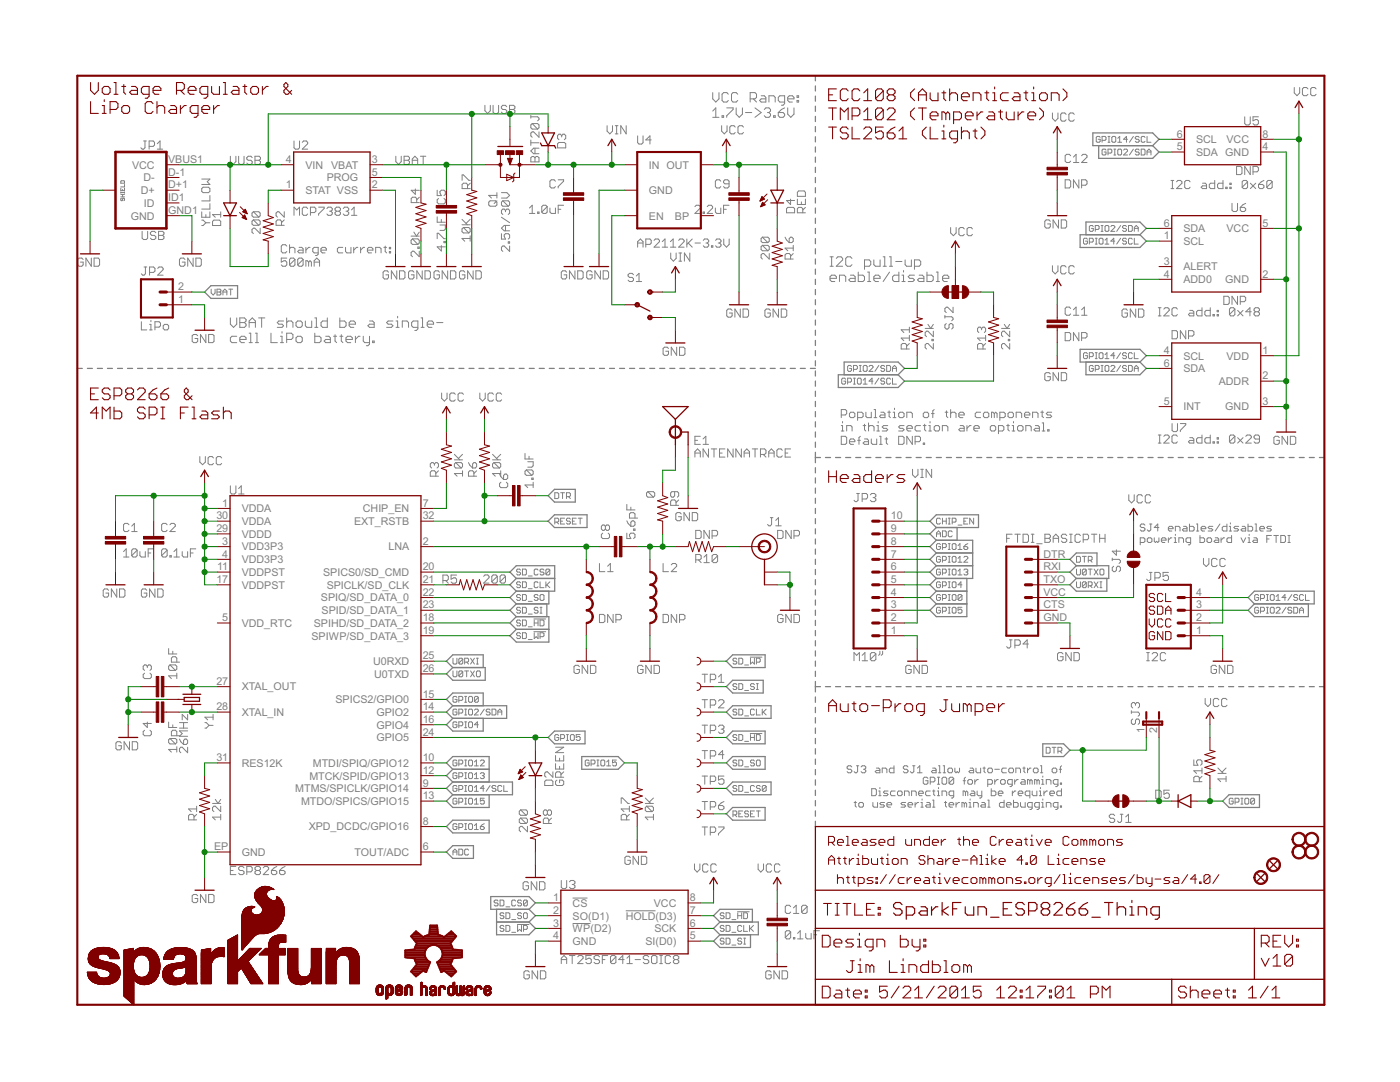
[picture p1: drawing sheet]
<svg xmlns="http://www.w3.org/2000/svg" width="279mm" height="216mm" viewBox="0 0 279 216" stroke-linecap="round" stroke-linejoin="round" font-family="sans-serif">
<defs><g id="words">
<g font-size="2.4" fill="#808080">
<text x="234.8" y="27.4">6</text>
<text x="234.8" y="30">5</text>
<text x="238.7" y="28.6">SCL</text>
<text x="244.8" y="28.6">VCC</text>
<text x="252" y="30">4</text>
<text x="252" y="27.4">8</text>
<text x="26.4" y="33.6">VCC</text>
<text x="33.6" y="32.5">VBUS1</text>
<text x="33.6" y="35.1">D-1</text>
<text x="57.1" y="32.5">4</text>
<text x="60.9" y="33.6">VIN VBAT</text>
<text x="74.2" y="32.5">3</text>
<text x="74.2" y="35.1">5</text>
<text x="129.5" y="33.6">IN OUT</text>
<text x="238.7" y="31.1">SDA GND</text>
<text x="28.1" y="38.7">D+</text>
<text x="28.6" y="36.2">D-</text>
<text x="28.7" y="41.3">ID</text>
<text x="33.6" y="37.6">D+1</text>
<text x="33.6" y="40.1">ID1</text>
<text x="57.1" y="37.6">1</text>
<text x="60.9" y="38.7">STAT VSS</text>
<text x="65.2" y="36.2">PROG</text>
<text x="74.2" y="37.6">2</text>
<text x="129.5" y="38.7">GND</text>
<text x="26.1" y="43.8">GND</text>
<text x="33.6" y="42.7">GND1</text>
<text x="129.5" y="43.8">EN</text>
<text x="134.7" y="43.8">BP</text>
<text x="232.3" y="47.8">1</text>
<text x="232.3" y="45.2">6</text>
<text x="236.2" y="46.3">SDA</text>
<text x="244.8" y="46.3">VCC</text>
<text x="252" y="45.2">5</text>
<text x="232.3" y="52.8">3</text>
<text x="236.2" y="48.9">SCL</text>
<text x="236.2" y="54">ALERT</text>
<text x="35.5" y="57.9">2</text>
<text x="232.3" y="55.4">4</text>
<text x="236.2" y="56.5">ADD0</text>
<text x="244.5" y="56.5">GND</text>
<text x="252" y="55.4">2</text>
<text x="35.5" y="60.5">1</text>
<text x="232.3" y="70.6">4</text>
<text x="236.2" y="71.7">SCL</text>
<text x="244.8" y="71.7">VDD</text>
<text x="252" y="70.6">1</text>
<text x="232.3" y="73.2">6</text>
<text x="236.2" y="74.3">SDA</text>
<text x="243.2" y="76.8">ADDR</text>
<text x="252" y="75.7">2</text>
<text x="232.3" y="80.8">5</text>
<text x="236.2" y="81.9">INT</text>
<text x="244.5" y="81.9">GND</text>
<text x="252" y="80.8">3</text>
<text x="44.4" y="101.1">1</text>
<text x="84.4" y="101.1">7</text>
<text x="43.2" y="106.2">29</text>
<text x="43.2" y="103.6">30</text>
<text x="48.2" y="102.2">VDDA</text>
<text x="48.2" y="107.3">VDDD</text>
<text x="48.2" y="104.8">VDDA</text>
<text x="70.7" y="104.8">EXT_RSTB</text>
<text x="72.4" y="102.2">CHIP_EN</text>
<text x="84.4" y="103.6">32</text>
<text x="177.8" y="106.2">9</text>
<text x="177.8" y="103.6">10</text>
<text x="43.3" y="113.8">11</text>
<text x="44.4" y="108.7">3</text>
<text x="44.4" y="111.3">4</text>
<text x="48.2" y="109.8">VDD3P3</text>
<text x="48.2" y="112.4">VDD3P3</text>
<text x="77.5" y="109.8">LNA</text>
<text x="84.4" y="108.7">2</text>
<text x="84.4" y="113.8">20</text>
<text x="177.8" y="113.8">6</text>
<text x="177.8" y="111.3">7</text>
<text x="177.8" y="108.7">8</text>
<text x="208.2" y="111.3">DTR</text>
<text x="208.2" y="113.8">RXI</text>
<text x="43.2" y="116.3">17</text>
<text x="48.2" y="114.9">VDDPST</text>
<text x="48.2" y="117.4">VDDPST</text>
<text x="64.1" y="120">SPIQ/SD_DATA_0</text>
<text x="64.5" y="114.9">SPICS0/SD_CMD</text>
<text x="65.2" y="117.4">SPICLK/SD_CLK</text>
<text x="84.4" y="116.3">21</text>
<text x="84.4" y="118.9">22</text>
<text x="177.8" y="118.9">4</text>
<text x="177.8" y="116.3">5</text>
<text x="208.2" y="116.3">TXO</text>
<text x="208.2" y="118.9">VCC</text>
<text x="238.7" y="118.9">4</text>
<text x="44.4" y="123.9">5</text>
<text x="48.2" y="125.1">VDD_RTC</text>
<text x="62.6" y="125.1">SPIHD/SD_DATA_2</text>
<text x="64.2" y="122.5">SPID/SD_DATA_1</text>
<text x="84.4" y="123.9">18</text>
<text x="84.4" y="121.4">23</text>
<text x="177.8" y="123.9">2</text>
<text x="177.8" y="121.4">3</text>
<text x="208.2" y="121.4">CTS</text>
<text x="208.2" y="123.9">GND</text>
<text x="238.7" y="123.9">2</text>
<text x="238.7" y="121.4">3</text>
<text x="62.2" y="127.6">SPIWP/SD_DATA_3</text>
<text x="84.4" y="126.5">19</text>
<text x="84.4" y="131.6">25</text>
<text x="177.8" y="126.5">1</text>
<text x="238.7" y="126.5">1</text>
<text x="43.2" y="136.6">27</text>
<text x="48.2" y="137.8">XTAL_OUT</text>
<text x="74.4" y="132.7">U0RXD</text>
<text x="74.7" y="135.2">U0TXD</text>
<text x="84.4" y="134.1">26</text>
<text x="43.2" y="141.7">28</text>
<text x="48.2" y="142.8">XTAL_IN</text>
<text x="67" y="140.3">SPICS2/GPIO0</text>
<text x="75.1" y="142.8">GPIO2</text>
<text x="84.4" y="141.7">14</text>
<text x="84.4" y="139.2">15</text>
<text x="75.1" y="145.4">GPIO4</text>
<text x="75.1" y="147.9">GPIO5</text>
<text x="84.4" y="144.3">16</text>
<text x="84.4" y="146.8">24</text>
<text x="228.4" y="146.2" transform="rotate(-90 228.4 146.2)">1</text>
<text x="230.9" y="146.2" transform="rotate(-90 230.9 146.2)">2</text>
<text x="43.2" y="151.9">31</text>
<text x="48.2" y="153">RES12K</text>
<text x="61.7" y="155.5">MTCK/SPID/GPIO13</text>
<text x="62.4" y="153">MTDI/SPIQ/GPIO12</text>
<text x="84.4" y="151.9">10</text>
<text x="84.4" y="154.4">12</text>
<text x="58.9" y="158.1">MTMS/SPICLK/GPIO14</text>
<text x="60.1" y="160.6">MTDO/SPICS/GPIO15</text>
<text x="84.4" y="157">9</text>
<text x="84.4" y="159.5">13</text>
<text x="61.6" y="165.7">XPD_DCDC/GPIO16</text>
<text x="84.4" y="164.6">8</text>
<text x="42.7" y="169.7">EP</text>
<text x="48.2" y="170.8">GND</text>
<text x="70.8" y="170.8">TOUT/ADC</text>
<text x="84.4" y="169.7">6</text>
<text x="110.4" y="179.8">1</text>
<text x="137.7" y="179.8">8</text>
<text x="110.4" y="182.4">2</text>
<text x="110.4" y="184.9">3</text>
<text x="114.3" y="180.9">CS</text>
<text x="114.3" y="183.5">SO(D1)</text>
<text x="124.9" y="183.5">HOLD(D3)</text>
<text x="130.5" y="180.9">VCC</text>
<text x="137.7" y="184.9">6</text>
<text x="137.7" y="182.4">7</text>
<text x="110.4" y="187.4">4</text>
<text x="114.3" y="186">WP(D2)</text>
<text x="114.3" y="188.6">GND</text>
<text x="128.8" y="188.6">SI(D0)</text>
<text x="130.6" y="186">SCK</text>
<text x="137.7" y="187.4">5</text>
</g>
</g></defs>
<g fill="none" stroke="#808080" stroke-width=".25">
<path d="M162.7 15.1v1M162.7 17.1v1.1M162.7 19.2v1M162.7 21.2v1M162.7 23.2v1.1M162.7 25.3v1M162.7 27.3v1M162.7 29.3v1.1M162.7 31.3v1.1M162.7 33.4v1M162.7 35.4v1M162.7 37.4v1.1"/>
<path d="M162.7 39.5v1M218.1 26.5h11.9l1.3 1.3-1.3 1.3h-11.9zM219.3 29.1v2.5h10.7l1.3-1.3-1.3-1.2M40.8 58.3l1.3-1.3h5.3v2.5h-5.3zM162.7 41.5v1M162.7 43.5v1.1M162.7 45.6v1M162.7 47.6v1M162.7 49.6v1.1M162.7 51.7v1M162.7 53.7v1M162.7 55.7v1.1"/>
<path d="M162.7 57.8v1M162.7 59.8v1M215.6 46.8h11.9l1.3 1.3-1.3 1.3h-11.9zM216.7 46.8v-2.5h10.8l1.3 1.3-1.3 1.2M15.4 73.5h1M17.4 73.5h1M19.4 73.5h1M21.4 73.5h1M23.5 73.5h.9M25.4 73.5h1.1M27.5 73.5h1M29.5 73.5h1"/>
<path d="M31.5 73.5h1M33.5 73.5h1M35.5 73.5h1M37.5 73.5h1M39.5 73.5h1M41.5 73.5h1M43.5 73.5h1M45.5 73.5h1M47.5 73.5h1M49.5 73.5h1M51.5 73.5h1M53.5 73.5h1"/>
<path d="M55.5 73.5h1M57.5 73.5h1M59.5 73.5h1M61.5 73.5h1M63.5 73.5h1M65.5 73.5h1M67.5 73.5h1M69.5 73.5h1M71.5 73.5h1M73.6 73.5h.9M75.5 73.5h1.1M77.6 73.5h1"/>
<path d="M79.6 73.5h1M81.6 73.5h1M83.6 73.5h1M85.6 73.5h1M87.6 73.5h1M89.6 73.5h1M91.6 73.5h1M93.6 73.5h1M95.6 73.5h1M97.6 73.5h1M99.6 73.5h1M101.6 73.5h1"/>
<path d="M103.6 73.5h1M105.6 73.5h1M107.6 73.5h1M109.6 73.5h1M111.6 73.5h1M113.6 73.5h1M115.6 73.5h1M117.6 73.5h1M119.6 73.5h1M121.6 73.5h1M123.7 73.5h1M125.6 73.5h1.1"/>
<path d="M127.7 73.5h1M129.7 73.5h1M131.7 73.5h1M133.7 73.5h1M135.7 73.5h1M137.7 73.5h1M139.7 73.5h1M141.7 73.5h1M143.7 73.5h1M145.7 73.5h1M147.7 73.5h1M149.7 73.5h1"/>
<path d="M151.7 73.5h1M153.7 73.5h1M155.7 73.5h1M157.7 73.5h1M159.7 73.5h1M161.7 73.5h1M162.7 61.8v1M162.7 63.9v1M162.7 65.9v1M162.7 67.9v1M162.7 70v1M162.7 72v1"/>
<path d="M162.7 74v1M162.7 76v1.1M162.7 78.1v1M167.3 74.8h11.9l1.3 1.3-1.3 1.2h-11.9zM168.5 74.8v-2.6h10.7l1.3 1.3-1.3 1.3M215.6 69.7h11.9l1.3 1.3-1.3 1.2h-11.9zM216.7 72.2v2.6h10.8l1.3-1.3-1.3-1.3M109.4 98.9l1.3-1.3h4.1v2.6h-4.1zM162.7 80.1v1M162.7 82.1v1.1M162.7 84.2v1M162.7 86.2v1"/>
<path d="M162.7 88.2v1.1M162.7 90.3v2M162.7 93.3v1.1M162.7 95.4v1M162.7 97.4v1M162.7 99.4v1M162.7 91.3h1M164.7 91.3h1.1M166.8 91.3h1M168.8 91.3h1M170.8 91.3h1M172.8 91.3h1"/>
<path d="M174.8 91.3h1M176.8 91.3h1M178.8 91.3h1M180.8 91.3h1M182.8 91.3h1.1M184.8 91.3h1.1M186.9 91.3h1M188.9 91.3h1M190.9 91.3h1M192.9 91.3h1M194.9 91.3h1M196.9 91.3h1"/>
<path d="M198.9 91.3h1M201 91.3h1M203 91.3h1M205 91.3h1M207 91.3h1M209 91.3h1M211 91.3h1M213 91.3h1M215 91.3h1M217 91.3h1.1M219.1 91.3h1M221.1 91.3h1"/>
<path d="M223.1 91.3h1M225.1 91.3h1M227.1 91.3h1M229.1 91.3h1M231.1 91.3h1M233.1 91.3h1M235.1 91.3h1.1M237.2 91.3h1M239.2 91.3h1M241.2 91.3h1M243.2 91.3h1M245.2 91.3h1"/>
<path d="M247.2 91.3h1M249.2 91.3h1M251.2 91.3h1M253.2 91.3h1.1M255.2 91.3h1.1M257.3 91.3h1M259.3 91.3h1M261.3 91.3h1M263.3 91.3h1M103 118l-1.2 1.2 1.2 1.3M103 115.4h7.7M103 115.4l-1.2-1.2 1.2-1.3h7.7v5.1h-7.7"/>
<path d="M103 115.4l-1.2 1.3 1.2 1.3M109.5 118v2.5h-6.5M110.7 102.7h6.5v2.6h-6.5l-1.3-1.3zM162.7 101.5v1M162.7 103.5v1M162.7 105.5v1M162.7 107.5v1.1M162.7 109.6v1M162.7 111.6v1M162.7 113.6v1.1M162.7 115.7v1M162.7 117.7v1"/>
<path d="M162.7 119.7v1.1M185.6 104l1.3-1.3h8.4v2.6h-8.4zM186.9 107.8h7.2v7.6h-7.2M186.9 118h6.1M186.9 112.9h7.2M186.9 110.3h7.2M186.9 105.3l-1.3 1.2 1.3 1.3M186.9 118l-1.3 1.2 1.3 1.3M186.9 115.4l-1.3 1.3 1.3 1.3M186.9 110.3l-1.3 1.3 1.3 1.3M186.9 107.8l-1.3 1.3 1.3 1.2M186.9 112.9l-1.3 1.3 1.3 1.2"/>
<path d="M191 105.3v2.5M193 115.4v7.6h-6.1l-1.3-1.2 1.3-1.3M214.8 115.4l-1.3 1.3 1.3 1.3h6.1v-2.6M214.8 112.9h6.5v2.5h-6.5M214.8 112.9l-1.3 1.3 1.3 1.2M214.8 112.9l-1.3-1.3 1.3-1.3h4.1v2.6M250.3 118h12v2.5h-12l-1.2-1.3zM90.4 133.2l-1.3-1.3 1.3-1.2h6v2.5M90.4 133.2h6.4v2.5h-6.4l-1.3-1.2zM103 120.5l-1.2 1.3 1.2 1.2M103 123h6.5v5.1h-6.5l-1.2-1.2 1.2-1.3M103 125.6h6.5"/>
<path d="M103 123l-1.2 1.3 1.2 1.3M109.1 120.5v2.5M146.2 130.7h6.5v2.5h-6.5l-1.3-1.3zM146.2 135.7h6.1v2.6h-6.1l-1.3-1.3zM162.7 121.8v1M162.7 123.8v1M162.7 125.8v1.1M162.7 127.8v1.1M162.7 129.9v1M162.7 131.9v1M162.7 133.9v1.1M162.7 136v2.1"/>
<path d="M162.7 139.1v1M162.7 137h1M164.7 137h1.1M166.8 137h1M168.8 137h1M170.8 137h1M172.8 137h1M174.8 137h1M176.8 137h1M178.8 137h1M180.8 137h1M182.8 137h1.1"/>
<path d="M184.8 137h1.1M186.9 137h1M186.9 120.5h6.1M188.9 137h1M190.9 137h1M192.9 137h1M194.9 137h1M196.9 137h1M198.9 137h1M201 137h1M203 137h1M205 137h1"/>
<path d="M207 137h1M209 137h1M211 137h1M213 137h1M215 137h1M217 137h1.1M219.1 137h1M221.1 137h1M223.1 137h1M225.1 137h1M227.1 137h1M229.1 137h1"/>
<path d="M231.1 137h1M233.1 137h1M235.1 137h1.1M237.2 137h1M239.2 137h1M241.2 137h1M243.2 137h1M245.2 137h1M247.2 137h1M249.2 137h1M250.3 120.5l-1.2 1.3 1.2 1.2h10.8v-2.5M251.2 137h1"/>
<path d="M253.2 137h1.1M255.2 137h1.1M257.3 137h1M259.3 137h1M261.3 137h1M263.3 137h1M90.4 140.8l-1.3-1.2 1.3-1.3h6v2.5M90.4 143.3l-1.3 1.3 1.3 1.3h6v-2.6M90.4 158.6l-1.3 1.3 1.3 1.2h7.2v-2.5M90.4 153.5l-1.3-1.3 1.3-1.2h7.2v5M90.4 156l-1.3 1.3 1.3 1.3M90.4 156h11.9v2.6h-11.9"/>
<path d="M90.4 140.8h10.7v2.5h-10.7M90.4 153.5h7.2M90.4 153.5l-1.3 1.3 1.3 1.2M90.4 140.8l-1.3 1.3 1.3 1.2M109.4 147.2l1.3-1.3h6.1v2.5h-6.1zM116.1 151h7.3l1.2 1.2-1.2 1.3h-7.3zM144.9 147.2l1.3-1.3h6.5v2.5h-6.5zM144.9 152.2l1.3-1.2h6.5v2.5h-6.5zM146.2 156h7.7v2.6h-7.7l-1.3-1.3zM146.2 140.8h7.7v2.5h-7.7l-1.3-1.2zM162.7 141.1v1.1M162.7 143.2v1.1"/>
<path d="M162.7 145.3v1M162.7 147.3v1.1M162.7 149.4v1.1M162.7 151.5v1M162.7 153.5v1.1M162.7 155.6v1.1M162.7 157.7v1M162.7 159.7v1.1M208.1 148.4h4.2l1.2 1.3-1.2 1.3h-4.2zM244 159.9l1.3-1.3h6.1v2.5h-6.1zM89.1 170l1.3-1.3h4.1v2.6h-4.1zM90.4 163.7h7.2v2.5h-7.2l-1.3-1.3z"/>
<path d="M97.9 178.9h7.7l1.2 1.3-1.2 1.2h-7.7zM144.9 162.4l1.3-1.3h6.5v2.6h-6.5zM162.7 161.8v1.1M162.7 163.9v1M99.1 181.4v5.1h6.5l1.2-1.2-1.2-1.3M99.1 184h6.5M105.6 181.4l1.2 1.3-1.2 1.3M143.7 186.5l-1.3 1.3 1.3 1.3h6.1v-2.6M143.7 184l-1.3 1.3 1.3 1.2M143.7 184l-1.3-1.3 1.3-1.3h6.5v2.6M143.7 184h7.6v2.5h-7.6"/>
</g>
<g fill="none" stroke="#808080" stroke-width=".2">
<path d="M142.2 18.5v1.2l.7 .7 .6-.7v-1.2M145.4 18.8l-.3-.3h-.7l-.3 .3v1.2l.3 .4h.7l.3-.4M147.2 18.8l-.3-.3h-.6l-.3 .3v1.2l.3 .4h.6l.3-.4M149.7 19.7h1l.3-.3v-.6l-.3-.3h-1v1.9M150.3 19.7l.7 .7M151.9 19.1h.6l.3 .3v1h-.9l-.3-.4 .3-.3h.9M157.2 19.7h1.3v-.3l-.4-.3h-.6l-.3 .3v.6l.3 .4h.6M159.1 19.1h.3v.3h-.3zM258.3 17.5v1l.5 .6 .6-.6v-1M261 17.7l-.2-.2h-.6l-.3 .2v1.1l.3 .3h.6l.2-.3M262.7 17.7l-.3-.2h-.5l-.3 .2v1.1l.3 .3h.5l.3-.3M24.1 36.2l.6-.1 .1 .5h-.7z"/>
<path d="M24.1 38.4h.7M24.1 37.5v.5h.7v-.5M24.1 38.3v.2M24.1 39.3h.7M24.1 38.8h.7M24.2 39.6l-.1 .1 .1 .3 .3-.1 .1-.3 .2 .1-.1 .3M24.5 37.8v.2M24.5 38.8v.5M24.8 36.8v.5h-.7M24.8 38.3v.2M28.7 28.1h.5M28.9 28.1v1.4l-.2 .3h-.3l-.3-.3"/>
<path d="M29.8 29.2h.8l.2-.3v-.5l-.2-.3h-.8v1.7M31.4 29.8h1.1M31.4 28.7l.5-.6v1.7M40.3 35.7h1.6l-.5 .6 .5 .5h-1.6M40.5 37.4h1.1l.3 .2v.6l-.3 .2h-1.1l-.2-.2v-.6zM41.9 39v1.1h-1.6M46 31.2v1.1l.5 .5 .6-.5v-1.1M47.6 31.2v1.3l.3 .3h.5l.3-.3v-1.3M50.3 31.5l-.2-.3h-.6l-.2 .3v.2l.2 .3h.6l.2 .3v.2l-.2 .3h-.6l-.2-.3M50.9 31.2h.8l.3 .3v.2l-.3 .3 .3 .3v.2l-.3 .3h-.8zM50.9 32h.8M58.7 28.1v1.4l.2 .3h.6l.3-.3v-1.4"/>
<path d="M60.3 28.4l.3-.3h.5l.3 .3v.3l-1.1 1.1h1.1M79 31.2v1.1l.5 .5 .6-.5v-1.1M80.6 31.2h.8l.3 .3v.2l-.3 .3 .3 .3v.2l-.3 .3h-.8zM80.6 32h.8M82.3 32h1.1M82.3 32.8v-1.1l.5-.5 .6 .5v1.1M82.9 37.7v1.1l-.8-.8h1.6M83.7 39.3l-.5 .6M83.9 31.2h1.1M84.5 31.2v1.6M87.2 38v1h.9l-.3-.8 .3-.2h.5l.3 .2v.6l-.3 .2M87.5 39.6l-.3 .3v.5l.3 .3h1.1l.3-.3v-.5l-.3-.3"/>
<path d="M92.2 36v-1.1h.3l1.1 1.1h.3M93.3 37.6v-.8l-.3-.2h-.5l-.3 .2v.8h1.7M93.9 36.6l-.6 .5M96.8 21v1.1l.5 .5 .6-.5v-1.1M98.4 21v1.4l.3 .2h.5l.3-.2v-1.4M99.2 38.4v1.1M99.2 39h-1.7l.6 .5M100.1 38.4h1.1l.5 .6-.5 .5h-1.1M101.1 21.3l-.2-.3h-.6l-.2 .3v.3l.2 .2h.6l.2 .3v.3l-.2 .2h-.6l-.2-.2M101.7 21h.8l.3 .3v.3l-.3 .2 .3 .3v.3l-.3 .2h-.8zM101.7 21.8h.8M105.9 31.5l.3-.3h.3l.3 .3 .2-.3h.3l.3 .3v.8h-1.7z"/>
<path d="M105.9 23.3h1.4l.3 .3v.2l-.3 .3M105.9 23v.6M105.9 27.9v1.1M105.9 28.5h1.7M106.2 24.7h1.1l.3 .2v.6l-.3 .3M106.2 24.7l-.3 .2v.6l.3 .3h1.1M106.2 24.7l1.1 1.1M106.8 29.6v1.1M106.8 31.5v.8M107.6 26.3v1.1l-1.1-1.1h-.3l-.3 .3v.5l.3 .3M107.6 29.6h-1.1l-.6 .5 .6 .6h1.1M110.8 36.2l-.2-.3h-.6l-.3 .3v1l.3 .3h.6l.2-.3"/>
<path d="M111.3 28.7l.2-.3h1.1l.3 .3v.8h-1.6zM111.4 35.9h1.1v.3l-1.1 1v.3M112.1 27.1l.3-.3h.2l.3 .3v.5l-.3 .3M112.1 27.1l-.3-.3h-.3l-.2 .3v.5l.2 .3M112.1 27.1v.2M121.2 25.1v1.1l.5 .5 .5-.5v-1.1M122.8 25.1h.5M122.8 26.7h.5M123.1 25.1v1.6M125 25.1v1.6l-1.1-1.6v1.6M127.3 27.1v1.4l.2 .2h.6l.2-.2v-1.4M130 27.9h-1.1l.8-.8v1.6"/>
<path d="M142.2 22.2l.7-.7v1.9M142.2 23.4h1.3M143.8 36.2l-.2-.3h-.6l-.2 .3v1l.2 .3h.6l.2-.3M144 25.1v1.1l.5 .5 .6-.5v-1.1M144.1 23.1h.3v.3h-.3zM145 21.5h1.3v.3l-1.3 1.3v.3M145.5 36.7h-.8l-.3-.3v-.2l.3-.3h.5l.3 .3v1l-.3 .3h-.5l-.3-.3M146.7 25.4l-.2-.3h-.6l-.3 .3v1l.3 .3h.6l.2-.3M146.9 21.5v1.3l.6 .6 .7-.6v-1.3M148.4 25.4l-.3-.3h-.5l-.3 .3v1l.3 .3h.5l.3-.3M148.8 22.5h1.2M150.7 21.5l1.2 1-1.2 .9"/>
<path d="M152.5 21.8l.3-.3h.7l.3 .3v.4l-.3 .3M153.2 22.5h.3M153.5 20.4v-1.3h.9l.3 .3v1M153.5 22.5l.3 .3v.3l-.3 .3h-.7l-.3-.3M154.4 23.1h.3v.3h-.3zM155.3 22.5h1l.3 .3v.3l-.3 .3h-.7l-.3-.3zM156.6 20.4h-1l-.3-.4v-.6l.3-.3h1v1.6l-.3 .3h-.3M156.6 21.5l-.6 .3-.7 .7M157.2 21.5v1.3l.6 .6 .7-.6v-1.3M157.8 39.7v1.1l-.8-.8h1.6M159.1 20h.3v.4h-.3zM159.1 39.7v1.1h1.6v-1.1"/>
<path d="M159.4 38.1h1.1l.2 .3v.8h-1.6v-.8zM210 22.5v1.1l.6 .6 .5-.6v-1.1M212.6 35.9h.8l.3 .3v1l-.3 .3h-.8zM212.8 22.8l-.3-.3h-.6l-.2 .3v1.1l.2 .3h.6l.3-.3M213.7 31.1l-.3-.3h-.5l-.3 .3v1.1l.3 .2h.5l.3-.2M214.2 31.3l.6-.5v1.6M214.2 32.4h1.1M214.4 22.8l-.3-.3h-.5l-.3 .3v1.1l.3 .3h.5l.3-.3M215.3 35.9v1.6l-1.1-1.6v1.6M215.9 37h.8l.2-.3v-.5l-.2-.3h-.8v1.6M215.9 31.1l.2-.3h.6l.2 .3v.2l-1 1.1h1M219.6 27.4l-.2-.2h-.4l-.2 .2v.8l.2 .2h.4l.2-.2v-.4h-.4"/>
<path d="M219.9 28h.6l.2-.2v-.4l-.2-.2h-.6v1.2M220.7 30l-.2-.2h-.4l-.2 .2v.7l.2 .2h.4l.2-.2v-.4h-.4M221.1 30.5h.6l.2-.2v-.3l-.2-.2h-.6v1.1M221.1 27.2h.4M221.1 28.4h.4M221.3 27.2v1.2M221.9 27.4l.2-.2h.4l.2 .2v.8l-.2 .2h-.4l-.2-.2zM222.3 29.8h.4M222.3 30.9h.4M222.5 29.8v1.1M223.1 28.4h.7M223.1 27.6l.4-.4v1.2"/>
<path d="M223.3 29.8h.3l.2 .2v.7l-.2 .2h-.3l-.2-.2v-.7zM224.2 30l.2-.2h.4l.2 .2v.1l-.8 .8h.8M225 27.8h-.8l.6-.6v1.2M226.2 27.2l-.8 1.2M226.2 29.8l-.8 1.1M227.4 30l-.2-.2h-.4l-.2 .2 .2 .3h.4l.2 .2-.2 .4h-.4l-.2-.2M227.4 27.4l-.2-.2h-.4l-.2 .2 .2 .4h.4l.2 .2-.2 .4h-.4l-.2-.2M227.8 29.8h.5l.2 .2v.7l-.2 .2h-.5zM228.5 27.4l-.2-.2h-.4l-.1 .2v.8l.1 .2h.4l.2-.2M228.9 27.2v1.2h.8M228.9 30.9v-.8l.4-.3 .4 .3v.8M228.9 30.3h.8"/>
<path d="M233.7 37.6h.6M233.7 36h.6M234 36v1.6M234.8 36.3l.3-.3h.5l.3 .3v.3l-1.1 1h1.1M237.5 36.3l-.2-.3h-.6l-.3 .3v1.1l.3 .2h.6l.2-.2M240 36.6h.5l.3 .2v.8h-.8l-.3-.2 .3-.3h.8M242.4 36v1.6h-.8l-.3-.2v-.6l.3-.2h.8M244.1 36v1.6h-.9l-.2-.2v-.6l.2-.2h.9M244.6 37.4h.3v.2h-.3zM245.4 37.4h.3v.2h-.3zM245.4 36.6h.3v.2h-.3zM246.8 33.2h.8l.3 .3v1.1l-.3 .2h-.8z"/>
<path d="M248.4 23.3v1.4l.3 .2h.5l.3-.2v-1.4M249 36.3v1.1l-.3 .2h-.5l-.3-.2M249 36.3l-.3-.3h-.5l-.3 .3v1.1M249 36.3l-1.1 1.1M249.5 33.2v1.6l-1.1-1.6v1.6M249.5 36.6l1.1 1M250.1 34.3h.8l.2-.3v-.5l-.2-.3h-.8v1.6M250.6 36.6l-1.1 1M251.1 23.3h-1v.8l.5-.2h.3l.2 .2v.6l-.2 .2h-.6l-.2-.2M251.2 36.8h.8l.2 .3v.3l-.2 .2h-.6l-.2-.2zM252.2 36l-1 .8M253.9 36.3l-.3-.3h-.5l-.3 .3v1.1"/>
<path d="M253.9 36.3v1.1l-.3 .2h-.5l-.3-.2M253.9 36.3l-1.1 1.1M16.6 51.8l-.3-.3h-.5l-.3 .3v1.1l.3 .2h.5l.3-.2v-.6h-.6M18.2 51.5v1.6l-1.1-1.6v1.6M18.8 51.5h.8l.3 .3v1.1l-.3 .2h-.8zM28.4 46.2v1.3l.2 .3h.6l.3-.3v-1.3M28.7 53.3h.6M29 53.3v1.3l-.3 .3h-.2l-.3-.3M29.8 54.4h.8l.3-.3v-.5l-.3-.3h-.8v1.6M31.1 46.4l-.3-.2h-.5l-.3 .2v.3l.3 .3h.5l.3 .2v.3l-.3 .3h-.5l-.3-.3M31.5 53.6l.2-.3h.6l.3 .3v.2l-1.1 1.1h1.1M31.6 46.2h.9l.2 .2v.3l-.2 .3 .2 .2v.3l-.2 .3h-.9z"/>
<path d="M31.6 47h.9M36.9 51.8l-.3-.3h-.5l-.3 .3v1.1l.3 .2h.5l.3-.2v-.6h-.5M38.5 51.5v1.6l-1-1.6v1.6M39.1 51.5h.8l.3 .3v1.1l-.3 .2h-.8zM40.3 43.9h.2l.6 .5M40.3 42.3v1h1.6v-1M41.1 42.8v.5M41.1 44.4l-.6 .6h-.2M41.1 44.4h.8M41.9 40.6v1.1h-1.6M42.1 57.7v.8l.4 .4 .4-.4v-.8M42.4 44.2l.3-.3h1.1l.2 .3v.8h-1.6z"/>
<path d="M43.3 57.7h.6l.2 .2-.2 .4 .2 .4-.2 .2h-.6zM43.3 58.3h.6M44 42.3v1M44 42.8h-1.6l.6 .5M44.5 58.3h.8M44.5 58.9v-.8l.4-.4 .4 .4v.8M45.7 57.7h.7M46 57.7v1.2M50.6 42.2h1l.3 .3v.6l-.3 .2M50.6 43.9h1l.3 .3v.5l-.3 .3M50.6 42.2l-.3 .3v.6l.3 .2h1M50.6 43.9l-.3 .3v.5l.3 .3h1"/>
<path d="M50.6 43.9l1 1.1M50.6 42.2l1 1.1M51.9 45.5v1.1l-1.1-1.1h-.2l-.3 .3v.5l.3 .3M56.2 45v-.8l-.3-.3h-.5l-.3 .3v.8h1.6M56.7 42.2v1.1l-1.1-1.1h-.2l-.3 .3v.6l.3 .2M56.7 43.9l-.5 .5M57.2 51.5h-1.1v.8l.6-.3h.3l.2 .3v.6l-.2 .2h-.6l-.3-.2M57.2 49.1l-.2-.3h-.6l-.3 .3v1.1l.3 .3h.6l.2-.3M57.8 48.8v1.7M57.8 49.6l.2-.2h.6l.3 .2v.9M58.7 43v-1.7l.5 .6 .6-.6v1.7M58.9 51.8v1.1l-.3 .2h-.6l-.2-.2"/>
<path d="M58.9 51.8l-.3-.3h-.6l-.2 .3v1.1M58.9 51.8l-1.1 1.1M59.7 49.4h.5l.3 .2v.9h-.8l-.3-.3 .3-.3h.8M60.5 51.8v1.1l-.3 .2h-.5l-.3-.2M60.5 51.8l-.3-.3h-.5l-.3 .3v1.1M60.5 51.8l-1.1 1.1M61 49.4v1.1M61.4 41.6l-.3-.3h-.5l-.3 .3v1.1l.3 .3h.5l.3-.3M61.6 52.3l-.3-.3h-.3v1.1M61.6 52.3v.8M61.6 52.3l.3-.3 .2 .3v.8M61.9 49.4h-.3l-.6 .5"/>
<path d="M62 42.4h.8l.2-.3v-.5l-.2-.3h-.8v1.7M62.7 53.1v-1.1l.5-.5 .6 .5v1.1M62.7 52.3h1.1M63.5 50.5h-.8l-.3-.3v-.6l.3-.2h.8v1.3l-.3 .3h-.3M63.6 41.3h1.1v.3l-1.1 1.1v.3M64.1 49.9h1v-.3l-.2-.2h-.6l-.2 .2v.6l.2 .3h.6M65.2 41.6l.3-.3h.5l.3 .3v.3l-.3 .2M65.8 42.1h.2M66 42.1l.3 .3v.3l-.3 .3h-.5l-.3-.3M67.1 42.1l-.2-.2v-.3l.2-.3h.6l.2 .3v.3l-.2 .2M67.1 42.1l-.2 .3v.3l.2 .3h.6l.2-.3v-.3l-.2-.3M67.1 42.1h.6"/>
<path d="M68.4 49.4h-.8l-.3 .2v.6l.3 .3h.8M68.5 41.6l.3-.3h.5l.3 .3v.3l-.3 .2M69 49.4v.8l.2 .3h.8v-1.1M69 42.1h.3M69.3 42.1l.3 .3v.3l-.3 .3h-.5l-.3-.3M70.1 43h1.1M70.1 41.9l.6-.6v1.7M70.6 49.4v1.1M71.4 49.4h-.3l-.5 .5M72 49.4v1.1M72.8 49.4h-.3l-.5 .5M73.3 49.9h1.1v-.3l-.3-.2h-.5l-.3 .2v.6l.3 .3h.5"/>
<path d="M75 50.5v-1.1h.8l.3 .2v.9M76.6 49.4h.6M76.9 49.1v1.1l.3 .3M77.5 54.3l-.2-.3h-.6l-.2 .3v1.1l.2 .3h.6l.2-.3v-.6h-.5M77.7 50.2h.3v.3h-.3zM77.7 49.4h.3v.2h-.3zM79.2 54v1.7l-1.1-1.7v1.7M79.7 54h.8l.3 .3v1.1l-.3 .3h-.8zM82 47.1h1.7M82.3 47.7h1.1l.3 .2v.6l-.3 .3M82.3 47.7l-.3 .2v.6l.3 .3h1.1M82.3 47.7l1.1 1.1"/>
<path d="M82.6 46.3l.5 .8 .6-.8M82.6 54.3l-.2-.3h-.6l-.3 .3v1.1l.3 .3h.6l.2-.3v-.6h-.5M83.2 40.4v-.8l-.3-.3h-.6l-.2 .3v.8h1.6M83.4 49.3h.3v.3h-.3zM83.7 50.1v1.1l-1.1-1.1h-.3l-.3 .3v.5l.3 .3M84.3 54v1.7l-1.1-1.7v1.7M84.8 54h.8l.3 .3v1.1l-.3 .3h-.8zM87.2 43.3v1h1.7M87.2 47.6v-1.1h.3l1.1 1.1h.3M87.7 54.3l-.3-.3h-.5l-.3 .3v1.1l.3 .3h.5l.3-.3v-.6h-.5M87.8 44.9h1.1v.8l-.3 .3h-.8M88.1 49v1.1l-.9-.8h1.7"/>
<path d="M88.1 43.8v.5M88.6 48.2h.3v.2h-.3zM89.3 54v1.7l-1.1-1.7v1.7M89.9 54h.8l.3 .3v1.1l-.3 .3h-.8zM92.2 43.8l1.1 1.1M92.2 44.9h1.6M92.5 45.4l1.1 1.1M92.5 45.4h1.1l.2 .3v.5l-.2 .3M92.5 45.4l-.3 .3v.5l.3 .3h1.1M92.8 54.3l-.3-.3h-.5l-.3 .3v1.1l.3 .3h.5l.3-.3v-.6h-.6M93.8 47.6h-1.6l.6 .5M93.8 47.1v1"/>
<path d="M93.8 43.8l-.8 .8M94.4 54v1.7l-1.1-1.7v1.7M95 54h.8l.3 .3v1.1l-.3 .3h-.8zM97.5 40.3l.3-.2h1.1l.3 .2v.6l-.3 .2h-1.1l-.3-.2zM99.2 40.1l-.6 .5M100.1 46.6v1.1h.8l-.3-.5v-.3l.3-.3h.5l.3 .3v.5l-.3 .3M100.1 43.3l1.6 1.1M100.4 40.1h1l.3 .2v.6l-.3 .2M100.4 40.1l-.3 .2v.6l.3 .2h1M100.4 40.1l1 1M100.9 42l.3-.3h.2l.3 .3v.5l-.3 .3M100.9 42l-.3-.3h-.2l-.3 .3v.5l.3 .3"/>
<path d="M100.9 42v.2M100.9 45v1.1M101.4 48.3h.3v.2h-.3zM101.7 45h-1.1l-.5 .5 .5 .6h1.1M101.7 49.1v1.1l-1.1-1.1h-.2l-.3 .2v.6l.3 .3M105.7 41.5l.5-.5v1.6M105.7 42.6h1M107.3 42.3h.3v.3h-.3zM109.2 41.2v1.1l-.3 .3h-.5l-.3-.3M109.2 41.2l-.3-.2h-.5l-.3 .2v1.1M109.2 41.2l-1.1 1.1M109.7 41.5v.8l.3 .3h.8v-1.1"/>
<path d="M111.4 41.8h.5M112.5 41h-1.1v1.6M113.1 54.3l-.3-.3h-.5l-.3 .3v1.1l.3 .3h.5l.3-.3v-.6h-.5M114.7 54v1.7l-1.1-1.7v1.7M115.3 54h.8l.3 .3v1.1l-.3 .3h-.8zM118.2 54.3l-.3-.3h-.5l-.3 .3v1.1l.3 .3h.5l.3-.3v-.6h-.6M119.8 54v1.7l-1.1-1.7v1.7M120.4 54h.8l.3 .3v1.1l-.3 .3h-.8zM126.4 54.8l-.2-.3h-.6l-.3 .3v.3l.3 .3h.6l.2 .2v.3l-.2 .3h-.6l-.3-.3M127 56.2h1.1M127 55.1l.5-.6v1.7M127.3 49.3v-1.1l.5-.5 .5 .5v1.1"/>
<path d="M127.3 48.5h1M128.9 48.8h.8l.3-.3v-.5l-.3-.3h-.8v1.6M130.5 48l.3-.3h.5l.3 .3v.2l-1.1 1.1h1.1M132.2 49.3h1M132.2 48.2l.5-.5v1.6M133.8 49.3h1.1M133.8 48.2l.5-.5v1.6M133.9 50.5v1.1l.5 .5 .5-.5v-1.1M135.4 48l.3-.3h.5l.3 .3v.2l-1.1 1.1h1.1M135.5 52.1h.5M135.5 50.5h.5M135.8 50.5v1.6"/>
<path d="M137.1 47.7v1.6M137.4 48.5l.8 .8M137.7 50.5v1.6l-1.1-1.6v1.6M138.2 47.7l-1.1 1.1M138.7 41.2l.3-.2h.5l.3 .2v.3l-1.1 1.1h1.1M138.7 48.5h1.1M140.3 42.3h.3v.3h-.3zM140.4 48l.2-.3h.6l.2 .3v.2l-.2 .3M140.9 48.5h.3M141.1 41.2l.3-.2h.5l.3 .2v.3l-1.1 1.1h1.1M141.2 48.5l.2 .3v.2l-.2 .3h-.6l-.2-.3M142 49h.3v.3h-.3z"/>
<path d="M142.8 41.5v.8l.2 .3h.8v-1.1M142.8 48l.3-.3h.5l.3 .3v.2l-.3 .3M143.3 48.5h.3M143.6 48.5l.3 .3v.2l-.3 .3h-.5l-.3-.3M144.4 41.8h.5M144.4 47.7v1.1l.6 .5 .5-.5v-1.1M145.5 41h-1.1v1.6M152.1 47.3h1.1l.3 .3v.5l-.3 .3M152.1 49h1.1l.3 .2v.6l-.3 .2M152.1 47.3l-.2 .3v.5l.2 .3h1.1M152.1 49l-.2 .2v.6l.2 .2h1.1M152.1 49l1.1 1"/>
<path d="M152.1 47.3l1.1 1.1M153.5 50.6v1.1l-1.1-1.1h-.3l-.2 .3v.5l.2 .3M156.7 47.3l.3 .6 .5 .5M157.2 41.4h1.1l.3 .2v.9h-1.6v-.9zM157.5 47.6l.3-.3h.2l.3 .3v.5l-.3 .3h-.5zM157.8 51.7v-.8l-.3-.3h-.5l-.3 .3v.8h1.6M158.3 50.6l-.5 .5M158.3 49.5h-1.6l.5 .5M158.3 49v1M159.9 40.3v.5M160.2 42.5v-.9l-.3-.2h-.5l-.3 .2v.9h1.6M160.7 41.4l-.5 .5"/>
<path d="M165.7 53.1h.6M165.7 51.2h.6M165.7 55.5h1.2v-.3l-.3-.3h-.6l-.3 .3v.7l.3 .3h.6M166 51.2v1.9M166.9 51.6l.3-.4h.7l.3 .4v.3l-1.3 1.2h1.3M167.5 56.2v-1.3h1l.3 .3v1M169.7 54.9h.6l.4 .3v1h-1l-.3-.3 .3-.4h1M170 51.6l-.3-.4h-.6l-.3 .4v1.2l.3 .3h.6l.3-.3M171.3 54.3v1.9h.9l.3-.3v-.7l-.3-.3h-.9M172.5 53.1h1l.3-.3v-.6l-.3-.3h-1v1.8M173.1 56.2h.7M173.1 54.3h.4v1.9"/>
<path d="M174.4 51.9v.9l.3 .3h.9v-1.2M174.4 55.5h1.2v-.3l-.3-.3h-.6l-.3 .3v.7l.3 .3h.6M176.3 53.1h.6M176.3 51.2h.3v1.9M177.5 53.1h.6M177.5 51.2h.3v1.9M177.5 54.3l-1.2 1.9M178.8 52.2h1.2M179.4 54.3v1.9h-.9l-.4-.3v-.7l.4-.3h.9M180 56.2h.6M180 54.9h.3v1.3M180.3 54v.3"/>
<path d="M180.6 51.9v.9l.3 .3h1v-1.2M182.5 53.1h.9l.3-.3v-.6l-.3-.3h-.9v1.8M182.5 54.9h-.9l-.3 .3 .3 .3h.6l.3 .4-.3 .3h-.9M183.4 54.9h.7l.3 .3v1h-1l-.3-.3 .3-.4h1M185 54.3v1.9h.9l.3-.3v-.7l-.3-.3h-.9M186.9 56.2h.6M186.9 54.3h.3v1.9M188.1 55.5h1.3v-.3l-.3-.3h-.7l-.3 .3v.7l.3 .3h.7M189.7 45.4v1.1l.6 .5 .5-.5v-1.1M192.4 45.7l-.2-.3h-.6l-.2 .3v1.1l.2 .2h.6l.2-.2M194.1 45.7l-.3-.3h-.5l-.3 .3v1.1l.3 .2h.5l.3-.2M209.6 44.2l-.3-.3h-.5l-.3 .3v1l.3 .3h.5l.3-.3v-.5h-.5"/>
<path d="M210 53v1.1l.6 .6 .5-.6v-1.1M211.2 43.9v1.6l-1-1.6v1.6M211.8 43.9h.8l.3 .3v1l-.3 .3h-.8zM212.8 53.3l-.3-.3h-.6l-.2 .3v1.1l.2 .3h.6l.3-.3M214.4 53.3l-.3-.3h-.5l-.3 .3v1.1l.3 .3h.5l.3-.3M217 47.7l-.2-.2h-.4l-.2 .2v.8l.2 .2h.4l.2-.2v-.4h-.4M217.4 48.3h.6l.2-.2v-.4l-.2-.2h-.6v1.2M218.2 45.2l-.2-.2h-.4l-.2 .2v.8l.2 .2h.4l.2-.2v-.4h-.4M218.6 45.8h.6l.2-.2v-.4l-.2-.2h-.6v1.2M218.6 47.5h.4M218.6 48.7h.4M218.8 47.5v1.2"/>
<path d="M219.4 47.7l.2-.2h.3l.2 .2v.8l-.2 .2h-.3l-.2-.2zM219.8 46.2h.3M219.8 45h.3M219.9 45v1.2M220.5 48.7h.8M220.5 47.9l.4-.4v1.2M220.7 45h.4l.2 .2v.8l-.2 .2h-.4l-.2-.2v-.8zM221.7 45.2l.2-.2h.4l.2 .2v.2l-.8 .8h.8M222.5 48.1h-.8l.6-.6v1.2M223.6 47.5l-.7 1.2M223.6 45l-.7 1.2M224.8 45.2l-.2-.2h-.4l-.2 .2 .2 .4h.4l.2 .2-.2 .4h-.4l-.2-.2"/>
<path d="M224.8 47.7l-.2-.2h-.4l-.2 .2 .2 .4h.4l.2 .2-.2 .4h-.4l-.2-.2M225.2 45h.6l.2 .2v.8l-.2 .2h-.6zM226 47.7l-.2-.2h-.4l-.2 .2v.8l.2 .2h.4l.2-.2M226.4 46.2v-.8l.4-.4 .4 .4v.8M226.4 47.5v1.2h.8M226.4 45.6h.8M244.2 59.1h.9l.2 .3v1.1l-.2 .2h-.9zM245.9 40.6v1.3l.2 .3h.6l.3-.3v-1.3M247 59.1v1.6l-1.1-1.6v1.6M247.5 41.4h.8l.3 .3v.2l-.3 .3h-.5l-.3-.3zM248.6 40.6l-.5 .3-.6 .5M28.2 64.2v1.6h1.1"/>
<path d="M29.8 65.8h.6M29.8 64.7h.3v1.1M30.1 63.9v.3M30.9 65.3h.8l.3-.3v-.5l-.3-.3h-.8v1.6M32.9 64.7h.5l.3 .3v.6l-.3 .2h-.5l-.3-.2v-.6zM39.5 67l-.3-.3h-.6l-.2 .3v1.1l.2 .3h.6l.3-.3v-.6h-.6M41.1 66.7v1.7l-1.1-1.7v1.7M41.6 66.7h.9l.2 .3v1.1l-.2 .3h-.9zM46 63.4v1.3l.6 .6 .6-.6v-1.3M47.2 67.1h-.9l-.3 .3v.7l.3 .3h.9M47.9 63.4h.9l.3 .4v.3l-.3 .3 .3 .3v.3l-.3 .3h-.9zM47.9 67.7h1.2v-.3l-.3-.3h-.6l-.3 .3v.7l.3 .3h.6"/>
<path d="M47.9 64.4h.9M49.7 64.4h1.3M49.7 65.3v-1.2l.7-.7 .6 .7v1.2M49.7 68.4h.7M49.7 66.5h.3v1.9M51 68.4h.6M51 66.5h.3v1.9M51.6 63.4h1.3M52.2 63.4v1.9M54.1 66.5v1.9h1.3M56 67.1h.3v1.3M56 68.4h.6"/>
<path d="M56.3 66.2v.3M56.6 64.1h-1l-.3 .3 .3 .3h.7l.3 .3-.3 .3h-1M57.2 64.4l.3-.3h.6l.4 .3v.9M57.2 63.4v1.9M57.2 67.7h.9l.4-.3v-.6l-.4-.3h-.9v1.9M59.1 64.4l.3-.3h.6l.3 .3v.6l-.3 .3h-.6l-.3-.3zM59.1 67.4l.3-.3h.6l.3 .3v.7l-.3 .3h-.6l-.3-.3zM60.9 64.1v.9l.4 .3h.9v-1.2M62.8 63.4h.3v1.9M62.8 65.3h.6M62.8 66.5v1.9h1l.3-.3v-.7l-.3-.3h-1M65 67.1h.6l.3 .3v1h-.9l-.3-.3 .3-.4h.9"/>
<path d="M65.3 63.4v1.9h-.9l-.3-.3v-.6l.3-.3h.9M66.6 67.1h.6M66.9 66.8v1.3l.3 .3M67.8 63.4v1.9h.9l.4-.3v-.6l-.4-.3h-.9M67.8 67.1h.6M68.1 66.8v1.3l.3 .3M69 67.7h1.3v-.3l-.3-.3h-.6l-.4 .3v.7l.4 .3h.6M69.7 64.7h1.2v-.3l-.3-.3h-.6l-.3 .3v.6l.3 .3h.6M70.9 67.1v1.3M71.9 67.1h-.4l-.6 .6M72.5 67.1v1l.3 .3h.9M73.7 64.1h.7l.3 .3v.9h-1l-.3-.3 .3-.3h1"/>
<path d="M73.7 67.1v1.6l-.3 .3h-.3M74.4 68.1h.3v.3h-.3zM78.4 64.1h-.9l-.3 .3 .3 .3h.6l.3 .3-.3 .3h-.9M79 65.3h.7M79 64.1h.4v1.2M79.4 63.1v.3M80.3 65.3v-1.2h.9l.3 .3v.9M83.4 65.3h-.9l-.4-.3v-.6l.4-.3h.9v1.5l-.3 .3h-.3M84 63.4h.3v1.9M84 65.3h.6M85.3 64.7h1.2v-.3l-.3-.3h-.6l-.3 .3v.6l.3 .3h.6M87.1 64.4h1.3"/>
<path d="M88.1 78.4v1.1l.6 .5 .5-.5v-1.1M90.9 78.7l-.3-.3h-.6l-.2 .3v1.1l.2 .2h.6l.3-.2M92.5 78.7l-.3-.3h-.5l-.3 .3v1.1l.3 .2h.5l.3-.2M95.8 78.4v1.1l.5 .5 .5-.5v-1.1M98.5 78.7l-.3-.3h-.5l-.3 .3v1.1l.3 .2h.5l.3-.2M100.1 78.7l-.3-.3h-.5l-.3 .3v1.1l.3 .2h.5l.3-.2M133.4 69.5l-.3-.2h-.5l-.3 .2v1.1l.3 .3h.5l.3-.3v-.5h-.5M135 69.3v1.6l-1-1.6v1.6M135.6 69.3h.8l.3 .2v1.1l-.3 .3h-.8zM146.1 61.9l-.3-.2h-.5l-.3 .2v1.1l.3 .3h.5l.3-.3v-.5h-.5M147.7 61.7v1.6l-1-1.6v1.6M148.3 61.7h.8l.3 .2v1.1l-.3 .3h-.8z"/>
<path d="M153.7 61.9l-.2-.2h-.6l-.2 .2v1.1l.2 .3h.6l.2-.3v-.5h-.5M155.4 61.7v1.6l-1.1-1.6v1.6M155.9 61.7h.8l.3 .2v1.1l-.3 .3h-.8zM168.8 75.7l-.2-.2h-.4l-.2 .2v.7l.2 .2h.4l.2-.2v-.3h-.4M169.2 76.2h.5l.2-.1v-.4l-.2-.2h-.5v1.1M169.9 73.1l-.2-.2h-.3l-.2 .2v.8l.2 .2h.3l.2-.2v-.4h-.4M170.3 73.7h.6l.2-.2v-.4l-.2-.2h-.6v1.2M170.3 75.5h.4M170.3 76.6h.4M170.5 75.5v1.1M171.3 75.5h.4l.2 .2v.7l-.2 .2h-.4l-.2-.2v-.7zM171.5 72.9h.4"/>
<path d="M171.5 74.1h.4M171.7 72.9v1.2M172.3 76.6h.8M172.3 75.9l.4-.4v1.1M172.5 72.9h.4l.2 .2v.8l-.2 .2h-.4l-.2-.2v-.8zM173.4 73.1l.2-.2h.4l.2 .2v.2l-.8 .8h.8M174.2 76.1h-.8l.6-.6v1.1M175.4 75.5l-.8 1.1M175.4 72.9l-.8 1.2M176.6 73.1l-.2-.2h-.4l-.2 .4 .2 .2h.4l.2 .4-.2 .2h-.4l-.2-.2M176.6 75.7l-.2-.2h-.4l-.2 .4 .2 .2h.4l.2 .3-.2 .2h-.4l-.2-.2M177 72.9h.5l.2 .2v.8l-.2 .2h-.5z"/>
<path d="M177.7 75.7l-.2-.2h-.4l-.1 .2v.7l.1 .2h.4l.2-.2M178.1 74.1v-.8l.4-.4 .4 .4v.8M178.1 75.5v1.1h.8M178.1 73.5h.8M180.9 69.6v-.8l-.2-.3h-.6l-.2 .3v.8h1.6M181.5 65.3v1.1M181.5 66.9v1.1M181.5 65.8h-1.6l.5 .6M181.5 67.5h-1.6l.5 .5M181.5 68.5l-.6 .6M184.6 65.5h1.7M185.2 64.7l.5 .8 .6-.8"/>
<path d="M186 67.7h.3v.3h-.3zM186.3 66.1v1.1l-1.1-1.1h-.3l-.3 .3v.5l.3 .3M186.3 68.5v1.1l-1.1-1.1h-.3l-.3 .3v.6l.3 .2M188.6 63.2h1.3l.3 .3v.2l-.3 .3M188.6 62.9v.6M188.8 64.6l-.2 .2v.6l.2 .3h.3l.3-.3v-.6l.3-.2h.2l.3 .2v.6l-.3 .3M190.2 61.3v1.1l-1.1-1.1h-.3l-.2 .3v.5l.2 .3M195.9 65.5l-.3-.2h-.3l-.2 .2v.6l.2 .3M195.9 65.5l.3-.2h.2l.3 .2v.6l-.3 .3M195.9 65.5v.3M196.2 69.6v-.8l-.3-.3h-.6l-.2 .3v.8h1.6M196.7 67.5h-1.6l.5 .5"/>
<path d="M196.7 68.5l-.5 .6M196.7 66.9v1.1M199.9 65.5h1.6M200.4 64.7l.6 .8 .5-.8M201.2 67.7h.3v.3h-.3zM201.5 66.1v1.1l-1.1-1.1h-.2l-.3 .3v.5l.3 .3M201.5 68.5v1.1l-1.1-1.1h-.2l-.3 .3v.6l.3 .2M209.6 74.6l-.3-.2h-.5l-.3 .2v1.1l.3 .3h.5l.3-.3v-.5h-.5M211.2 74.4v1.6l-1-1.6v1.6M211.8 74.4h.8l.3 .2v1.1l-.3 .3h-.8zM212.6 66.4h.8l.3 .2v1.1l-.3 .3h-.8zM213.7 61.6l-.3-.3h-.5l-.3 .3v1l.3 .3h.5l.3-.3"/>
<path d="M214.2 62.9h1.1M214.2 61.8l.6-.5v1.6M215.3 66.4v1.6l-1.1-1.6v1.6M215.9 67.4h.8l.2-.2v-.6l-.2-.2h-.8v1.6M215.9 62.9h1M215.9 61.8l.5-.5v1.6M217 70.6l-.2-.2h-.4l-.2 .2v.8l.2 .2h.4l.2-.2v-.4h-.4M217.4 71.2h.6l.2-.2v-.4l-.2-.2h-.6v1.2M218.2 73.1l-.2-.2h-.4l-.2 .2v.8l.2 .2h.4l.2-.2v-.4h-.4M218.6 73.7h.6l.2-.2v-.4l-.2-.2h-.6v1.2M218.6 70.4h.4M218.6 71.6h.4"/>
<path d="M218.8 70.4v1.2M219.6 70.4h.3l.2 .2v.8l-.2 .2h-.3l-.2-.2v-.8zM219.8 72.9h.3M219.8 74.1h.3M219.9 72.9v1.2M220.5 70.8l.4-.4v1.2M220.5 71.6h.8M220.7 72.9h.4l.2 .2v.8l-.2 .2h-.4l-.2-.2v-.8zM221.7 73.1l.2-.2h.4l.2 .2v.2l-.8 .8h.8M222.5 71h-.8l.6-.6v1.2M223.6 70.4l-.7 1.2M223.6 72.9l-.7 1.2"/>
<path d="M224.8 70.6l-.2-.2h-.4l-.2 .4 .2 .2h.4l.2 .4-.2 .2h-.4l-.2-.2M224.8 73.1l-.2-.2h-.4l-.2 .2 .2 .4h.4l.2 .2-.2 .4h-.4l-.2-.2M225 61.9l-.3-.2h-.5l-.3 .2v1.1l.3 .3h.5l.3-.3v-.5h-.5M225.2 72.9h.6l.2 .2v.8l-.2 .2h-.6zM226 70.6l-.2-.2h-.4l-.2 .2v.8l.2 .2h.4l.2-.2M226.4 70.4v1.2h.8M226.4 74.1v-.8l.4-.4 .4 .4v.8M226.4 73.5h.8M226.7 61.7v1.6l-1.1-1.6v1.6M227.2 61.7h.8l.3 .2v1.1l-.3 .3h-.8zM231.2 63h.5M231.2 61.4h.5"/>
<path d="M231.4 61.4v1.6M232.3 61.7l.2-.3h.6l.2 .3v.2l-1 1.1h1M233.9 66h.8l.3 .2v1.1l-.3 .3h-.8zM235 61.7l-.3-.3h-.5l-.3 .3v1.1l.3 .2h.5l.3-.2M236.6 66v1.6l-1-1.6v1.6M237.2 67.1h.8l.3-.3v-.6l-.3-.2h-.8v1.6M237.4 61.9h.6l.3 .3v.8h-.9l-.2-.2 .2-.3h.9M239.9 61.4v1.6h-.8l-.3-.2v-.6l.3-.3h.8M241.5 61.4v1.6h-.8l-.2-.2v-.6l.2-.3h.8M242.1 62.8h.3v.2h-.3zM242.9 62.8h.3v.2h-.3zM242.9 61.9h.3v.3h-.3z"/>
<path d="M246.4 61.7v1.1l-.2 .2h-.6l-.2-.2M246.4 61.7l-.2-.3h-.6l-.2 .3v1.1M246.4 61.7l-1 1.1M247 61.9l1.1 1.1M247.5 60.2h.8l.3-.3v-.5l-.3-.3h-.8v1.6M248.1 61.9l-1.1 1.1M249.7 62.2h-1.1l.8-.8v1.6M250.5 62.2l-.2 .3v.3l.2 .2h.6l.3-.2v-.3l-.3-.3M250.5 62.2l-.2-.3v-.2l.2-.3h.6l.3 .3v.2l-.3 .3M250.5 62.2h.6M39.9 91.1v1.1l.5 .5 .6-.5v-1.1M42.6 91.4l-.3-.3h-.5l-.3 .3v1.1l.3 .2h.5l.3-.2"/>
<path d="M44.2 91.4l-.2-.3h-.6l-.2 .3v1.1l.2 .2h.6l.2-.2M46 96.9v1.4l.2 .3h.6l.3-.3v-1.4M47.6 98.6h1.1M47.6 97.5l.6-.6v1.7M86.7 92.6l-.3-.3h-.3l-.2 .3v.5l.2 .3M86.7 92.6l.3-.3h.2l.3 .3v.5l-.3 .3M86.7 92.6v.2M87 95v-.8l-.3-.3h-.6l-.2 .3v.8h1.6M87.5 93.9l-.5 .6M90.7 91.8h1.6M90.7 90.7l1.1 1.1M91 92.3l-.3 .3v.5l.3 .3h1"/>
<path d="M91 92.3h1l.3 .3v.5l-.3 .3M91 92.3l1 1.1M92.3 94.5h-1.6l.5 .5M92.3 93.9v1.1M92.3 90.7l-.8 .8M93.5 92.3l.3 .5 .5 .6M94.6 92.3h.2l.3 .3v.5l-.3 .3h-.5v-.8zM94.6 95v-.8l-.3-.3h-.5l-.3 .3v.8h1.6M95.1 93.9l-.5 .6M98.3 91.8h1.6M98.3 90.7l1.1 1.1M98.6 92.3h1.1l.2 .3v.5l-.2 .3"/>
<path d="M98.6 92.3l-.3 .3v.5l.3 .3h1.1M98.6 92.3l1.1 1.1M99.7 94.6l.8 1.1M99.9 94.5h-1.6l.5 .5M99.9 93.9v1.1M99.9 90.7l-.8 .8M100 96.2l-.3 .3v.5l.3 .3h1l.3-.3v-.5l-.3-.3M100.5 94.9l.3-.3h.2l.3 .3v.5l-.3 .3h-.5zM104.8 90.5v1.1h1.6M105.1 93.8h1l.3 .2v.6l-.3 .2M105.1 93.8l-.3 .2v.6l.3 .2h1M105.1 93.8l1 1"/>
<path d="M105.3 92.1h1.1v.8l-.3 .3h-.8M105.6 91v.6M106.1 95.4h.3v.3h-.3zM106.4 96.8h-1.6l.5 .5M106.4 96.2v1.1M110.7 98.3h.6l.2 .2v.8l-.2 .2h-.6zM111.9 98.3h.8M112.3 98.3v1.2M113.1 99.1h.5l.2-.2v-.4l-.2-.2h-.5v1.2M113.5 99.1l.3 .4M129.3 98.1l-.3 .3v.5l.3 .3h1.1M129.3 98.1h1.1l.3 .3v.5l-.3 .3"/>
<path d="M129.3 98.1l1.1 1.1M134.6 98.1v.8l-.2 .3h-.3l-.3-.3v-.5l.3-.3h1.1l.2 .3v.5l-.2 .3M135.4 99.8l-.5 .5M138.7 87.9h.5M138.7 91.2v-1.1l.5-.5 .6 .5v1.1M138.7 90.4h1.1M139.8 87.1h-1.1v1.6h1.1M140.3 88.7h1.1M140.3 87.6l.6-.5v1.6M141.4 89.6v1.6l-1.1-1.6v1.6M141.9 89.6h1.1M142.5 89.6v1.6"/>
<path d="M143.6 90.4h.5M144.7 89.6h-1.1v1.6h1.1M146.3 89.6v1.6l-1.1-1.6v1.6M148 89.6v1.6l-1.1-1.6v1.6M148.5 90.4h1.1M148.5 91.2v-1.1l.5-.5 .6 .5v1.1M150.1 89.6h1.1M150.7 89.6v1.6M151.8 90.7h.8l.3-.3v-.5l-.3-.3h-.8v1.6M152.3 90.7l.6 .5M153.4 90.4h1.1M153.4 91.2v-1.1l.5-.5 .6 .5v1.1"/>
<path d="M156.1 89.9l-.2-.3h-.6l-.3 .3v1.1l.3 .2h.6l.2-.2M156.7 90.4h.5M157.8 89.6h-1.1v1.6h1.1M167.9 82.8h.8l.3-.3v-.5l-.3-.3h-.8v1.6M167.9 87.1h.8l.3 .2v1.1l-.3 .3h-.8zM167.9 84.9h.2v1.1M167.9 86h.5M168.1 84.1v.3M169 86v-1.1h.8l.3 .3v.8M169.5 88.1h1.1v-.2l-.3-.3h-.5l-.3 .3v.5l.3 .3h.5M169.8 82.3h.5l.3 .2v.6l-.3 .2h-.5l-.3-.2v-.6zM171 98.5h.5"/>
<path d="M171.2 83.3h.8l.3-.2v-.6l-.3-.2h-.8v1.6M171.2 87.9h.5M171.2 98.5v1.3l-.2 .3h-.3l-.3-.3M171.7 87.1l-.3 .2v1.4M172.1 99.6h.8l.2-.3v-.6l-.2-.2h-.8v1.6M172.3 84.9h.5M172.5 84.6v1.1l.3 .3M172.5 87.6h.6l.2 .3v.8h-.8l-.2-.3 .2-.3h.8M172.8 82.3v.8l.3 .2h.8v-1M173.3 85.2l.3-.3h.6l.2 .3v.8M173.3 84.4v1.6M173.7 98.7l.3-.2h.5l.3 .2v.3l-.3 .3"/>
<path d="M173.9 87.6v.8l.3 .3h.8v-1.1M174.2 99.3h.3M174.4 81.7h.3v1.6M174.4 83.3h.6M174.5 99.3l.3 .3v.2l-.3 .3h-.5l-.3-.3M175 84.9h.3v1.1M175 86h.5M175.3 84.1v.3M175.5 88.7h.6M175.5 87.1h.3v1.6M175.8 82.3h.5l.3 .2v.8h-.8l-.3-.2 .3-.3h.8M176.6 87.6h.6"/>
<path d="M176.9 87.3v1.1l.3 .3M177.2 82.3h.5M177.2 84.9h-.9l-.2 .3 .2 .3h.6l.3 .2-.3 .3h-.8M177.4 82v1.1l.3 .2M178.2 83.3h.6M178.2 82.3h.3v1M178.5 81.4v.3M179.3 87.1h.8l.3 .2v1.1l-.3 .3h-.8zM179.6 82.3h.5l.3 .2v.6l-.3 .2h-.5l-.3-.2v-.6zM180.4 84.9h-.8l-.3 .3 .3 .3h.5l.3 .2-.3 .3h-.8M181 83.3v-1h.8l.3 .2v.8M181 85.5h1.1v-.3l-.3-.3h-.5l-.3 .3v.5l.3 .3h.5"/>
<path d="M182.1 87.1v1.6l-1.1-1.6v1.6M182.1 93.6v1.1l.5 .6 .6-.6v-1.1M182.6 88.1h.8l.3-.2v-.6l-.3-.2h-.8v1.6M183.7 84.9h-.8l-.3 .3v.5l.3 .3h.8M183.7 95.3h.6M183.7 93.6h.6M184 93.6v1.7M184.3 88.4h.2v.3h-.2zM184.3 84.9h.5M184.5 82.3h.6l.2 .2v.6l-.2 .2h-.6l-.2-.2v-.6zM184.5 84.6v1.1l.3 .3M185.4 84.9h.2v1.1"/>
<path d="M185.4 86h.5M185.6 84.1v.3M185.9 82.5h.5M185.9 93.6v1.7l-1.1-1.7v1.7M186.4 81.7l-.2 .3v1.3M186.7 84.9h.6l.2 .3v.5l-.2 .3h-.6l-.3-.3v-.5zM188.1 86v-1.1h.8l.3 .3v.8M188.6 82.3h.6M188.9 82v1.1l.3 .2M189.7 82.5l.3-.2h.5l.3 .2v.8M189.7 81.7v1.6M191.3 82.8h1.1v-.3l-.2-.2h-.6l-.3 .2v.6l.3 .2h.6"/>
<path d="M191.6 84.9h.6l.2 .3v.8h-.8l-.3-.3 .3-.2h.8M193 84.9v1.1M193.8 84.9h-.3l-.5 .6M194.4 85.5h1v-.3l-.2-.3h-.6l-.2 .3v.5l.2 .3h.6M195.7 82.3h-.8l-.3 .2v.6l.3 .2h.8M196.3 82.5l.2-.2h.6l.2 .2v.6l-.2 .2h-.6l-.2-.2zM197.9 84.9h.5l.3 .3v.5l-.3 .3h-.5l-.3-.3v-.5zM198.4 82.5l-.2-.2h-.3v1M198.4 82.5v.8M198.4 82.5l.3-.2 .3 .2v.8M199.3 86h.8l.2-.3v-.5l-.2-.3h-.8v1.7M199.5 83.3h.8l.3-.2v-.6l-.3-.2h-.8v1.6"/>
<path d="M200.9 84.9h.5M201.2 82.5l.2-.2h.6l.2 .2v.6l-.2 .2h-.6l-.2-.2zM201.2 84.6v1.1l.2 .3M202 84.9h.3v1.1M202 86h.5M202.3 84.1v.3M202.8 83.3v-1h.8l.3 .2v.8M203.3 84.9h.6l.3 .3v.5l-.3 .3h-.6l-.2-.3v-.5zM204.4 82.8h1.1v-.3l-.2-.2h-.6l-.3 .2v.6l.3 .2h.6M204.7 86v-1.1h.8l.3 .3v.8M206.1 83.3v-1h.8l.3 .2v.8M206.6 84.9h.6l.2 .3v.8h-.8l-.2-.3 .2-.2h.8"/>
<path d="M207.7 82.3h.6M208 82v1.1l.3 .2M208 86h.5M208 84.4h.3v1.6M209.1 85.7h.3v.3h-.3zM209.9 82.3h-.8l-.3 .2 .3 .3h.5l.3 .3-.3 .2h-.8M225.3 98.7v1.1l.5 .6 .6-.6v-1.1M228 99l-.3-.3h-.5l-.3 .3v1.1l.3 .3h.5l.3-.3M229.6 99l-.2-.3h-.6l-.2 .3v1.1l.2 .3h.6l.2-.3M231.2 88.4h.5M231.2 86.8h.5M231.4 86.8v1.6"/>
<path d="M232.3 87.1l.2-.3h.6l.2 .3v.2l-1 1.1h1M233.9 84.5v1.4l.3 .2h.5l.3-.2v-1.4M235 87.1l-.3-.3h-.5l-.3 .3v1.1l.3 .2h.5l.3-.2M235.6 84.5h1v.3l-1 1.1v.2M237.4 87.3h.6l.3 .3v.8h-.9l-.2-.2 .2-.3h.9M239.9 86.8v1.6h-.8l-.3-.2v-.6l.3-.3h.8M241.5 86.8v1.6h-.8l-.2-.2v-.6l.2-.3h.8M242.1 88.2h.3v.2h-.3zM242.9 87.3h.3v.3h-.3zM242.9 88.2h.3v.2h-.3zM246.4 87.1l-.2-.3h-.6l-.2 .3v1.1M246.4 87.1v1.1l-.2 .2h-.6l-.2-.2"/>
<path d="M246.4 87.1l-1 1.1M247 87.3l1.1 1.1M248.1 87.3l-1.1 1.1M248.6 87.1l.3-.3h.5l.3 .3v.2l-1.1 1.1h1.1M251.4 87.6h-.9l-.2-.3v-.2l.2-.3h.6l.3 .3v1.1l-.3 .2h-.6l-.2-.2M255.3 87.3l-.3-.2h-.5l-.3 .2v1.1l.3 .3h.5l.3-.3v-.5h-.5M257 87.1v1.6l-1.1-1.6v1.6M257.5 87.1h.8l.3 .2v1.1l-.3 .3h-.8zM21.7 117.8l-.3-.3h-.6l-.2 .3v1.1l.2 .2h.6l.3-.2v-.6h-.6M23.3 117.5v1.6l-1.1-1.6v1.6M23.9 117.5h.8l.2 .3v1.1l-.2 .2h-.8zM24.7 110.1l.5-.6v1.6"/>
<path d="M24.7 111.1h1M25.7 104.7l-.2-.3h-.6l-.2 .3v1.1l.2 .3h.6l.2-.3M26.3 106.1h1.1M26.3 105l.5-.6v1.7M27.4 109.8v1.1l-.3 .2h-.5l-.3-.2M27.4 109.8l-.3-.3h-.5l-.3 .3v1.1M27.4 109.8l-1.1 1.1M27.9 110.1v.8l.3 .2h.8v-1M29.3 117.8l-.3-.3h-.5l-.3 .3v1.1l.3 .2h.5l.3-.2v-.6h-.6M29.6 110.3h.5M30.6 109.5h-1v1.6M30.9 117.5v1.6l-1.1-1.6v1.6"/>
<path d="M31.5 117.5h.8l.3 .3v1.1l-.3 .2h-.8zM33.4 109.8v1.1l-.3 .2h-.6l-.2-.2M33.4 109.8l-.3-.3h-.6l-.2 .3v1.1M33.4 104.7l-.3-.3h-.6l-.2 .3v1.1l.2 .3h.6l.3-.3M33.4 109.8l-1.1 1.1M33.9 110.9h.3v.2h-.3zM33.9 104.7l.3-.3h.5l.3 .3v.3l-1.1 1.1h1.1M34.7 111.1h1.1M34.7 110.1l.6-.6v1.6M36.4 110.1v.8l.2 .2h.8v-1M38 110.3h.5M39.1 109.5h-1.1v1.6"/>
<path d="M88.4 115.8h.8l.3-.2v-.6l-.3-.3h-.8v1.7M88.9 115.8l.6 .6M91.1 114.7h-1.1v.9l.6-.3h.2l.3 .3v.5l-.3 .3h-.5l-.3-.3M96.5 115l.3-.3h.5l.3 .3v.3l-1.1 1.1h1.1M99.3 115v1.1l-.3 .3h-.6l-.3-.3M99.3 115l-.3-.3h-.6l-.3 .3v1.1M99.3 115l-1.2 1.1M100.9 115v1.1l-.3 .3h-.5l-.3-.3M100.9 115l-.3-.3h-.5l-.3 .3v1.1M100.9 115l-1.1 1.1M103.9 118.8l-.2-.2h-.4l-.2 .4 .2 .2h.4l.2 .4-.2 .2h-.4l-.2-.2M103.9 113.7l-.2-.1h-.4l-.2 .4 .2 .2h.4l.2 .3-.2 .2h-.4l-.2-.2"/>
<path d="M103.9 116.3l-.2-.2h-.4l-.2 .4 .2 .2h.4l.2 .4-.2 .2h-.4l-.2-.2M104.3 113.6h.6l.2 .1v.8l-.2 .2h-.6zM104.3 118.6h.6l.2 .2v.8l-.2 .2h-.6zM104.3 116.1h.6l.2 .2v.8l-.2 .2h-.6zM105.4 117.5h.8M105.4 120h.8M105.4 114.9h.8M107.4 113.7l-.2-.1h-.4l-.2 .1v.8l.2 .2h.4l.2-.2M107.4 116.3l-.2-.2h-.4l-.2 .2v.8l.2 .2h.4l.2-.2M107.4 118.8l-.2-.2h-.4l-.2 .2 .2 .4h.4l.2 .2-.2 .4h-.4l-.2-.2M107.8 116.1v1.2h.8M108 118.6h.4l.2 .2v.8l-.2 .2h-.4l-.2-.2v-.8z"/>
<path d="M108.6 113.7l-.2-.1h-.4l-.2 .4 .2 .2h.4l.2 .3-.2 .2h-.4l-.2-.2M108.9 116.1v1.2M109.1 116.7l.6 .6M109.7 113.7v.8l-.2 .2h-.4l-.2-.2M109.7 113.7l-.8 .8M109.7 113.7l-.2-.1h-.4l-.2 .1v.8M109.7 116.1l-.8 .8M110.7 104.2h.6l.2-.2v-.4l-.2-.2h-.6v1.2M111.1 104.2l.4 .4M111.9 104h.4M112.7 103.4h-.8v1.2h.8M113.8 103.6l-.2-.2h-.4l-.1 .4 .1 .2h.4l.2 .4-.2 .2h-.4l-.1-.2"/>
<path d="M114.2 104h.4M115 103.4h-.8v1.2h.8M115.4 103.4h.8M115.8 103.4v1.2M119.6 112.4v1.7h1.1M120.3 106.4l-.3 .3v.5l.3 .3h1.1l.2-.3v-.5l-.2-.3M120.8 105l-.3-.2h-.2l-.3 .2v.6l.3 .2h.2l.3-.2M120.8 105l.3-.2h.3l.2 .2v.6l-.2 .2h-.3l-.3-.2M120.8 105v.6M121.3 113l.5-.6v1.7M121.3 114.1h1.1M125.1 106.4v1.1h.8l-.3-.6v-.2l.3-.3h.5l.3 .3v.5l-.3 .3"/>
<path d="M125.1 100.6v1.1h1.6M125.1 103.9l.3 .6 .5 .5M125.9 104.2l.3-.3h.2l.3 .3v.5l-.3 .3h-.5zM125.9 101.2v.5M126.4 105.6h.3v.2h-.3zM126.7 103.4v-.8l-.3-.3h-.5l-.3 .3v.8h1.7M132.3 112.4v1.7h1.1M134 112.7l.2-.3h.6l.2 .3v.3l-1 1.1h1M134.9 100.8v-.8l-.3-.2h-.5l-.3 .2v.8h1.6M136 102.6l-.3-.3h-.6l-.2 .3v1l.2 .3h.6l.3-.3v-.5h-.6M137.6 102.3v1.6l-1.1-1.6v1.6M138.2 102.3h.8l.2 .3v1l-.2 .3h-.8z"/>
<path d="M138.9 105.8h.8l.2 .3v1.1l-.2 .3h-.8zM138.9 111.7h.8l.2-.2v-.6l-.2-.3h-.8v1.7M139.4 111.7l.5 .6M140.5 111.2l.5-.6v1.7M140.5 112.3h1.1M141.6 105.8v1.7l-1.1-1.7v1.7M142.1 106.9h.8l.3-.2v-.6l-.3-.3h-.8v1.7M143.2 110.9l-.3-.3h-.5l-.3 .3v1.1M143.2 110.9v1.1l-.3 .3h-.5l-.3-.3M143.2 110.9l-1.1 1.1M153.7 103.3h.6M154 103.3v1.3l-.3 .3h-.2l-.3-.3"/>
<path d="M154.8 103.8l.6-.5v1.6M154.8 104.9h1.1M155.2 105.8h.8l.3 .3v1.1l-.3 .3h-.8zM157.9 105.8v1.7l-1.1-1.7v1.7M158.5 106.9h.8l.3-.2v-.6l-.3-.3h-.8v1.7M186.9 107.1v-.8l.4-.4 .4 .4v.8M186.9 106.5h.8M187.7 103.6l-.2-.2h-.4l-.2 .2v.8l.2 .2h.4l.2-.2M187.7 108.7l-.2-.2h-.4l-.2 .2v.8l.2 .1h.4l.2-.1v-.4h-.4M187.7 113.7l-.2-.1h-.4l-.2 .1v.8l.2 .2h.4l.2-.2v-.3h-.4M187.7 111.2l-.2-.2h-.4l-.2 .2v.8l.2 .2h.4l.2-.2v-.4h-.4M187.7 116.3l-.2-.2h-.4l-.2 .2v.8l.2 .2h.4l.2-.2v-.4h-.4"/>
<path d="M187.7 118.8l-.2-.2h-.4l-.2 .2v.8l.2 .2h.4l.2-.2v-.4h-.4M188.1 103.4v1.2M188.1 105.9h.6l.1 .2v.8l-.1 .2h-.6zM188.1 109.3h.6l.1-.2v-.4l-.1-.2h-.6v1.1M188.1 111.8h.6l.1-.2v-.4l-.1-.2h-.6v1.2M188.1 114.3h.6l.1-.1v-.5l-.1-.1h-.6v1.1M188.1 116.9h.6l.1-.2v-.4l-.1-.2h-.6v1.2M188.1 119.4h.6l.1-.2v-.4l-.1-.2h-.6v1.2M188.1 104h.7M188.8 103.4v1.2M189.3 104.6h.3M189.3 103.4h.3"/>
<path d="M189.3 114.7h.3M189.3 117.3h.3M189.3 116.1h.3M189.3 113.6h.3M189.3 112.2h.3M189.3 111h.3M189.3 118.6h.3M189.3 119.8h.3M189.3 108.5h.3M189.3 109.6h.3M189.4 103.4v1.2M189.4 108.5v1.1"/>
<path d="M189.4 111v1.2M189.4 113.6v1.1M189.4 116.1v1.2M189.4 118.6v1.2M190 104.2h.6l.2-.2v-.4l-.2-.2h-.6v1.2M190 106.1l-.2-.2h-.4l-.1 .2v.8l.1 .2h.4l.2-.2M190.2 108.5h.4l.2 .2v.8l-.2 .1h-.4l-.2-.1v-.8zM190.2 111h.4l.2 .2v.8l-.2 .2h-.4l-.2-.2v-.8zM190.2 113.6h.4l.2 .1v.8l-.2 .2h-.4l-.2-.2v-.8zM190.2 116.1h.4l.2 .2v.8l-.2 .2h-.4l-.2-.2v-.8zM190.2 118.6h.4l.2 .2v.8l-.2 .2h-.4l-.2-.2v-.8zM191.2 114.7h.8"/>
<path d="M191.2 104.8h.8M191.2 112.2h.8M191.2 109.6h.8M191.2 108.9l.4-.4v1.1M191.2 111.4l.4-.4v1.2M191.2 114l.4-.4v1.1M192 118.8v.8l-.2 .2h-.4l-.2-.2M192 118.8l-.2-.2h-.4l-.2 .2v.8M192 118.8l-.8 .8M192 116.7h-.8l.6-.6v1.2M192.4 109.1h.6l.1 .4-.1 .1h-.4l-.2-.1zM192.4 111.2l.2-.2h.4l.1 .2v.2l-.7 .8h.7"/>
<path d="M192.4 113.7l.2-.1h.4l.1 .1-.1 .5M192.4 104h.3M192.7 114.2h.3M193 114.2l.1 .1-.1 .4h-.4l-.2-.2M193.1 103.4h-.7v1.2h.7M193.1 108.5l-.7 .6M194.3 103.4v1.2l-.8-1.2v1.2M200.9 107.4h.5M202 106.6h-1.1v1.6M202.5 106.6h1.1M203.1 106.6v1.6M204.2 106.6h.8l.3 .3v1l-.3 .3h-.8z"/>
<path d="M205.8 106.6h.6M205.8 108.2h.6M206.1 106.6v1.6M206.9 108.5h1.1M208.5 106.6h.9l.2 .3v.2l-.2 .3 .2 .3v.2l-.2 .3h-.9zM208.5 107.4h.9M210.2 108.2v-1.1l.5-.5 .6 .5v1.1M210.2 107.4h1.1M212.9 106.9l-.3-.3h-.5l-.3 .3v.2l.3 .3h.5l.3 .3v.2l-.3 .3h-.5l-.3-.3M213.4 106.6h.6M213.4 108.2h.6M213.7 106.6v1.6"/>
<path d="M214.8 111h.6l.2 .2v.8l-.2 .2h-.6zM214.8 113.6v.9l.2 .2h.4l.2-.2v-.9M214.8 116.1v1l.2 .2h.4l.2-.2v-1M215.6 106.9l-.3-.3h-.5l-.3 .3v1l.3 .3h.5l.3-.3M216 111h.8M216.2 107.7h.8l.3-.3v-.5l-.3-.3h-.8v1.6M216.4 111v1.2M216.8 116.3l-.8 .8M216.8 113.7v.8l-.2 .2h-.4l-.2-.2M216.8 116.3v.8l-.2 .2h-.4l-.2-.2M216.8 113.7l-.2-.1h-.4l-.2 .1v.8M216.8 116.3l-.2-.2h-.4l-.2 .2v.8"/>
<path d="M216.8 113.7l-.8 .8M217.2 116.9h.6l.2-.2v-.4l-.2-.2h-.6v1.2M217.2 111.8h.6l.2-.2v-.4l-.2-.2h-.6v1.2M217.2 113.6h.8M217.6 116.9l.4 .4M217.6 111.8l.4 .4M217.6 113.6v1.1M217.8 106.6h1.1M218.4 106.6v1.6M218.4 116.1l.7 1.2M218.4 113.6l.7 1.1M219.1 116.1l-.7 1.2"/>
<path d="M219.1 113.6l-.7 1.1M219.5 107.4h1M219.5 106.6v1.6M219.5 113.7l.2-.1h.4l.2 .1v.8l-.2 .2h-.4l-.2-.2zM219.5 117.3h.4M219.5 116.1h.4M219.7 116.1v1.2M220.5 106.6v1.6M222 111.6h1.3l.3 .3v.3l-.3 .2M222 111.4v.5M222.2 113l-.2 .3v.5l.2 .3h.3l.3-.3v-.5l.3-.3h.2l.3 .3v.5l-.3 .3M222.8 109.7v1.1l-.8-.8h1.6"/>
<path d="M227.6 108.2h.7l.2-.2v-.5l-.2-.2h-.7v1.4M228.5 104.8l-.2-.2h-.5l-.2 .2v.2l.2 .3h.5l.2 .2v.2l-.2 .3h-.5l-.2-.3M229.2 107.3h.5l.2 .2v.5l-.2 .2h-.5l-.2-.2v-.5zM229.4 114.2h.5M229.4 104.6h.5M229.7 104.6v1.1l-.3 .3h-.2l-.2-.3M229.7 114.2v1.4l-.3 .2h-.3l-.3-.2M230.4 107.3v.7l.2 .2 .2-.2 .3 .2 .2-.2v-.7M230.5 115.3h.8l.3-.3v-.5l-.3-.3h-.8v1.6M231.3 105.3h-.9l.7-.7v1.4M231.8 107.8h.9v-.3l-.2-.2h-.5l-.2 .2v.5l.2 .2h.5M233.2 105.5h.9v-.2l-.2-.3h-.5l-.2 .3v.4l.2 .3h.5"/>
<path d="M233.2 107.3v.9M233.2 114.2h-1.1v.8l.6-.2h.2l.3 .2v.6l-.3 .2h-.5l-.3-.2M233.9 107.3h-.3l-.4 .5M234.3 107.3h.3v.9M234.3 108.2h.5M234.6 106v-1h.7l.2 .3v.7M234.6 106.6v.2M235.3 108.2v-.9h.7l.2 .2v.7M236.2 105h.5l.2 .3v.7h-.7l-.2-.3 .2-.2h.7M237.4 104.6v1.4h.7l.2-.3v-.4l-.2-.3h-.7M237.6 108.2h-.7l-.2-.2v-.5l.2-.2h.7v1.2l-.2 .2h-.2M238.8 104.6h.2v1.4"/>
<path d="M238.8 106h.4M239.5 106.8v1.4h.7l.2-.2v-.5l-.2-.2h-.7M239.7 105.5h.9v-.2l-.2-.3h-.5l-.2 .3v.4l.2 .3h.5M240.2 111.4v1.1l.5 .6 .6-.6v-1.1M241.1 107.3h.5l.2 .2v.5l-.2 .2h-.5l-.2-.2v-.5zM242 105h-.7l-.2 .3 .2 .2h.5l.2 .2-.2 .3h-.7M242.5 107.3h.5l.2 .2v.7h-.7l-.2-.2 .2-.2h.7M242.9 111.7l-.3-.3h-.5l-.3 .3v1.1l.3 .3h.5l.3-.3M243.5 104.6l-1 1.4M243.7 107.3v.9M244.4 107.3h-.2l-.5 .5M244.5 111.7l-.2-.3h-.6l-.2 .3v1.1l.2 .3h.6l.2-.3"/>
<path d="M244.9 104.6v1.4h-.7l-.3-.3v-.4l.3-.3h.7M245.3 106h.5M245.3 105h.3v1M245.6 104.3v.3M245.8 106.8v1.4h-.7l-.2-.2v-.5l.2-.2h.7M247.2 105h-.7l-.2 .3 .2 .2h.5l.2 .2-.2 .3h-.7M247.7 107.3l.4 .9 .5-.9M247.9 105h.5l.2 .3v.7h-.7l-.2-.3 .2-.2h.7M249.1 104.6v1.4h.7l.2-.3v-.4l-.2-.3h-.7M249.1 107.3h.2v.9M249.1 108.2h.4M249.3 106.6v.2"/>
<path d="M250.2 107.3h.5l.2 .2v.7h-.7l-.2-.2 .2-.2h.7M250.5 104.6h.2v1.4M250.5 106h.4M251.2 118.8l-.2-.2h-.4l-.2 .2v.8l.2 .2h.4l.2-.2v-.4h-.4M251.4 105.5h.9v-.2l-.2-.3h-.4l-.3 .3v.4l.3 .3h.4M251.6 119.4h.6l.1-.2v-.4l-.1-.2h-.6v1.2M252.7 118.6h.4M252.7 119.8h.4M252.8 107.5h.5M252.9 118.6v1.2M253.7 118.6h.4l.2 .2v.8l-.2 .2h-.4l-.2-.2v-.8zM253.7 105h-.7l-.2 .3 .2 .2h.5l.2 .2-.2 .3h-.7"/>
<path d="M253.7 106.8h-.9v1.4M254.2 106.8h.9M254.7 106.8v1.4M254.7 119.8h.8M254.7 119l.4-.4v1.2M255.6 106.8h.7l.2 .3v.9l-.2 .2h-.7zM256.6 119.2h-.7l.5-.6v1.2M257 108.2h.5M257 106.8h.5M257.3 106.8v1.4M257.8 118.6l-.8 1.2M259 118.8l-.2-.2h-.4l-.2 .2 .2 .4h.4l.2 .2-.2 .4h-.4l-.2-.2"/>
<path d="M260.1 118.8l-.2-.2h-.3l-.2 .2v.8l.2 .2h.3l.2-.2M260.5 118.6v1.2h.8M28.9 134.3l-.3 .3v.5l.3 .3h1l.3-.3v-.5l-.3-.3M29.4 132.9l-.3-.2h-.2l-.3 .2v.6l.3 .3M29.4 132.9l.3-.2h.2l.3 .2v.6l-.3 .3M29.4 132.9v.3M33.7 129.4v1.1h1.6M33.9 132.7h1.1l.3 .2v.6l-.3 .3M33.9 132.7l-.2 .2v.6l.2 .3h1.1M33.9 132.7l1.1 1.1M34.5 129.9v.6M35.3 132.1v-.8l-.3-.3h-.5l-.3 .3v.8h1.6"/>
<path d="M35.3 134.3v1.1M35.3 134.9h-1.6l.5 .5M90.4 131.3v1l.2 .2h.4l.2-.2v-1M90.4 133.9v1l.2 .1h.4l.2-.1v-1M91.2 139.1l-.2-.1h-.4l-.2 .1v.8l.2 .2h.4l.2-.2v-.3h-.4M91.6 139.7h.6l.2-.1v-.5l-.2-.1h-.6v1.1M92.4 134.1l-.2-.2h-.4l-.2 .2v.8M92.4 134.1v.8l-.2 .1h-.4l-.2-.1M92.4 131.5v.8l-.2 .2h-.4l-.2-.2M92.4 131.5l-.2-.2h-.4l-.2 .2v.8M92.4 131.5l-.8 .8M92.4 134.1l-.8 .8"/>
<path d="M92.7 132.1h.6l.2-.2v-.4l-.2-.2h-.6v1.2M92.7 133.9h.8M92.7 139h.4M92.9 139v1.1M93.1 132.1l.4 .4M93.1 133.9v1.1M93.5 139.1l.2-.1h.4l.2 .1v.8l-.2 .2h-.4l-.2-.2zM93.9 131.3l.8 1.2M93.9 133.9l.8 1.1M94.7 131.3l-.8 1.2M94.7 133.9l-.8 1.1M95.1 132.5h.4"/>
<path d="M95.1 131.3h.4M95.1 134.1l.2-.2h.4l.2 .2v.8l-.2 .1h-.4l-.2-.1zM95.3 131.3v1.2M95.5 139.1l-.2-.1h-.4l-.2 .1v.8M95.5 139.1v.8l-.2 .2h-.4l-.2-.2M95.5 139.1l-.8 .8M103.9 126.4l-.2-.1h-.4l-.2 .3 .2 .3h.4l.2 .3-.2 .2h-.4l-.2-.2M103.9 121.4l-.2-.2h-.4l-.2 .4 .2 .2h.4l.2 .4-.2 .1h-.4l-.2-.1M103.9 123.9l-.2-.2h-.4l-.2 .4 .2 .2h.4l.2 .4-.2 .2h-.4l-.2-.2M104.3 126.3h.6l.2 .1v.8l-.2 .2h-.6zM104.3 121.2h.6l.2 .2v.8l-.2 .1h-.6zM104.3 123.7h.6l.2 .2v.8l-.2 .2h-.6z"/>
<path d="M105.4 127.6h.8M105.4 125.1h.8M105.4 122.5h.8M106.6 126h2.3M106.6 123.5h2.3M106.6 123.7v1.2M106.6 126.3v1.1l.4-.4 .4 .4v-1.1M106.6 124.3h.8M107.4 121.4l-.2-.2h-.4l-.2 .2 .2 .4h.4l.2 .2-.2 .3h-.4l-.2-.1M107.4 123.7v1.2M107.8 121.2h.4M107.8 122.3h.4"/>
<path d="M107.8 127h.6l.2-.1v-.5l-.2-.1h-.6v1.1M107.8 123.7h.6l.2 .2v.8l-.2 .2h-.6zM108 121.2v1.1M115.6 133l-.2-.2h-.6l-.2 .2v1.1l.2 .3h.6l.2-.3v-.5h-.5M117.3 132.8v1.6l-1.1-1.6v1.6M117.8 132.8h.8l.3 .2v1.1l-.3 .3h-.8zM119.6 122.6h.8l.3 .3v1.1l-.3 .2h-.8zM122.4 122.6v1.6l-1.1-1.6v1.6M122.9 123.7h.8l.3-.3v-.5l-.3-.3h-.8v1.6M128.3 133l-.2-.2h-.6l-.2 .2v1.1l.2 .3h.6l.2-.3v-.5h-.5M130 132.8v1.6l-1.1-1.6v1.6M130.5 132.8h.8l.3 .2v1.1l-.3 .3h-.8z"/>
<path d="M132.3 122.6h.8l.3 .3v1.1l-.3 .2h-.8zM135 122.6v1.6l-1-1.6v1.6M135.6 123.7h.8l.3-.3v-.5l-.3-.3h-.8v1.6M140.1 134.5h1.1M140.1 139.6h1.1M140.7 134.5v1.7M140.7 139.6v1.6M141.8 135.6h.8l.2-.2v-.6l-.2-.3h-.8v1.7M143.4 135.1l.5-.6v1.7M143.4 139.9l.3-.3h.5l.3 .3v.3l-1.1 1h1.1M143.4 136.2h1.1M147 131.5l-.1-.2h-.4l-.2 .2 .2 .4h.4l.1 .2-.1 .4h-.4l-.2-.2"/>
<path d="M147 136.6l-.1-.2h-.4l-.2 .2 .2 .4h.4l.1 .2-.1 .4h-.4l-.2-.2M147.4 131.3h.6l.2 .2v.8l-.2 .2h-.6zM147.4 136.4h.6l.2 .2v.8l-.2 .2h-.6zM148.6 132.7h.8M148.6 137.8h.8M149.7 131.1h2.4M149.8 131.3v1.2l.4-.4 .4 .4v-1.2M150.6 136.6l-.2-.2h-.4l-.2 .4 .2 .2h.4l.2 .4-.2 .2h-.4l-.2-.2M151 132.1h.5l.2-.2v-.4l-.2-.2h-.5v1.2M151 136.4h.3M151 137.6h.3M151.2 136.4v1.2"/>
<path d="M156.3 122.9l-.3-.3h-.5l-.3 .3v1.1l.3 .2h.5l.3-.2v-.6h-.6M157.9 122.6v1.6l-1.1-1.6v1.6M158.5 122.6h.8l.3 .3v1.1l-.3 .2h-.8zM170.4 131.8v-1.6l.6 .6 .5-.6v1.6M172.1 131.8h1M172.1 130.8l.5-.6v1.6M174.8 130.5l-.3-.3h-.5l-.3 .3v1.1M174.8 130.5v1.1l-.3 .2h-.5l-.3-.2M174.8 130.5l-1.1 1.1M175.6 129.9v.6l-.3 .3M176.1 129.9v.6l-.2 .3M181.8 133l-.2-.2h-.6l-.2 .2v1.1l.2 .3h.6l.2-.3v-.5h-.5"/>
<path d="M183.5 132.8v1.6l-1.1-1.6v1.6M184 132.8h.8l.3 .2v1.1l-.3 .3h-.8zM187.7 121.4l-.2-.2h-.4l-.2 .2v.8l.2 .1h.4l.2-.1v-.4h-.4M188.1 122h.6l.1-.2v-.4l-.1-.2h-.6v1.1M189.3 121.2h.3M189.3 122.3h.3M189.4 121.2v1.1M190.2 121.2h.4l.2 .2v.8l-.2 .1h-.4l-.2-.1v-.8zM192 121.2h-.8v.6l.4-.2 .4 .2v.4l-.2 .1h-.4l-.2-.1M201.4 127.7h.6M201.7 127.7v1.3l-.3 .3h-.2l-.3-.3M202.5 128.8h.8l.3-.3v-.5l-.3-.3h-.8v1.6"/>
<path d="M205.3 128.5h-1.1l.8-.8v1.6M212.2 130.5l-.3-.3h-.6l-.2 .3v1.1l.2 .2h.6l.3-.2v-.6h-.6M213.8 130.2v1.6l-1.1-1.6v1.6M214.3 130.2h.8l.3 .3v1.1l-.3 .2h-.8zM228.8 130.2h.6M228.8 131.8h.6M229.1 130.2v1.6M229.9 130.5l.3-.3h.5l.3 .3v.3l-1.1 1h1.1M232.6 130.5l-.2-.3h-.6l-.2 .3v1.1l.2 .2h.6l.2-.2M240.5 139.4v1l.6 .6 .5-.6v-1M242.8 133l-.3-.2h-.5l-.3 .2v1.1l.3 .3h.5l.3-.3v-.5h-.5M243.2 139.6l-.2-.2h-.6l-.3 .2v1.1l.3 .3h.6l.2-.3"/>
<path d="M244.4 132.8v1.6l-1.1-1.6v1.6M244.9 139.6l-.3-.2h-.5l-.3 .2v1.1l.3 .3h.5l.3-.3M245 132.8h.8l.3 .2v1.1l-.3 .3h-.8zM251.2 121.4l-.2-.2h-.4l-.2 .2v.8l.2 .1h.4l.2-.1v-.4h-.4M251.6 122h.6l.1-.2v-.4l-.1-.2h-.6v1.1M252.7 121.2h.4M252.7 122.3h.4M252.9 121.2v1.1M253.5 121.4l.2-.2h.4l.2 .2v.8l-.2 .1h-.4l-.2-.1zM254.7 121.4l.2-.2h.4l.2 .2v.2l-.8 .7h.8M256.6 121.2l-.7 1.1M257.8 121.4l-.2-.2h-.4l-.2 .2 .2 .4h.4l.2 .2-.2 .3h-.4l-.2-.1"/>
<path d="M258.2 121.2h.6l.2 .2v.8l-.2 .1h-.6zM259.4 122.3v-.7l.4-.4 .3 .4v.7M259.4 121.8h.7M24.2 148.3l-.3-.3h-.5l-.3 .3v1.1l.3 .2h.5l.3-.2v-.6h-.5M25.8 148v1.6l-1-1.6v1.6M26.4 148h.8l.3 .3v1.1l-.3 .2h-.8zM28.9 145.7l-.3 .3v.5l.3 .3h1l.3-.3v-.5l-.3-.3M29.4 144.1v1.1l-.8-.8h1.6M33.7 144.1v1.1h1.6M33.9 147.4h1.1l.3 .2v.6l-.3 .2M33.9 147.4l-.2 .2v.6l.2 .2h1.1M33.9 147.4l1.1 1"/>
<path d="M34.5 144.6v.6M35.3 146.8v-.8l-.3-.3h-.5l-.3 .3v.8h1.6M35.3 149v1.1M35.3 149.5h-1.6l.5 .6M35.8 147.5l.3 .5 .5 .5M35.8 145.3h1.6M35.8 144.2h1.6M36.6 147.7l.3-.2h.3l.2 .2v.6l-.2 .2h-.6zM36.6 144.2v1.1M37.4 142.6v1l-1-1v1M37.4 149.1v1.1l-1-1.1h-.3l-.3 .3v.5l.3 .3M37.4 145.8h-1.6l.6 .6-.6 .5h1.6"/>
<path d="M40.9 144.2h.3l.5 .5M41.7 144.7l-.5 .6h-.3M41.7 144.7h.8M42.5 143.1h-1.6l.5 .5M42.5 142.6v1M43 159.5l.5 .8 .5-.8M91.2 151.8l-.2-.1h-.4l-.2 .1v.8l.2 .2h.4l.2-.2v-.4h-.4M91.2 154.4l-.2-.2h-.4l-.2 .2v.8l.2 .2h.4l.2-.2v-.4h-.4M91.2 159.5l-.2-.2h-.4l-.2 .2v.8l.2 .1h.4l.2-.1v-.4h-.4M91.2 144.2l-.2-.2h-.4l-.2 .2v.8l.2 .2h.4l.2-.2v-.4h-.4M91.2 156.9l-.2-.2h-.4l-.2 .2v.8l.2 .2h.4l.2-.2v-.4h-.4M91.2 141.7l-.2-.2h-.4l-.2 .2v.8l.2 .2h.4l.2-.2v-.4h-.4"/>
<path d="M91.6 155h.6l.2-.2v-.4l-.2-.2h-.6v1.2M91.6 157.5h.6l.2-.2v-.4l-.2-.2h-.6v1.2M91.6 144.8h.6l.2-.2v-.4l-.2-.2h-.6v1.2M91.6 142.3h.6l.2-.2v-.4l-.2-.2h-.6v1.2M91.6 152.4h.6l.2-.2v-.4l-.2-.1h-.6v1.1M92.7 152.8h.4M92.7 154.2h.4M92.7 159.3h.4M92.7 156.7h.4M92.7 157.9h.4M92.7 140.1h.4M92.7 144h.4"/>
<path d="M92.7 145.2h.4M92.7 151.7h.4M92.7 141.5h.4M92.7 142.7h.4M92.7 155.4h.4M92.9 141.5v1.2M92.9 144v1.2M92.9 151.7v1.1M92.9 154.2v1.2M92.9 156.7v1.2M92.9 159.3v1.1M93.5 151.8l.2-.1h.4l.2 .1v.8l-.2 .2h-.4l-.2-.2z"/>
<path d="M93.5 144.2l.2-.2h.4l.2 .2v.8l-.2 .2h-.4l-.2-.2zM93.5 141.7l.2-.2h.4l.2 .2v.8l-.2 .2h-.4l-.2-.2zM93.7 154.2h.4l.2 .2v.8l-.2 .2h-.4l-.2-.2v-.8zM93.7 159.3h.4l.2 .2v.8l-.2 .1h-.4l-.2-.1v-.8zM93.7 156.7h.4l.2 .2v.8l-.2 .2h-.4l-.2-.2v-.8zM94.7 152.8h.8M94.7 141.7l.2-.2h.4l.2 .2v.2l-.8 .8h.8M94.7 152l.4-.3v1.1M94.7 154.6l.4-.4v1.2M94.7 157.1l.4-.4v1.2M94.7 159.7l.4-.4v1.1M94.7 157.9h.8"/>
<path d="M94.7 155.4h.8M95.5 144.6h-.8l.6-.6v1.2M95.9 151.8l.2-.1h.3l.2 .1v.2l-.7 .8h.7M95.9 154.4l.2-.2h.3l.2 .2-.2 .4M96.2 154.8h.2M96.4 154.8l.2 .2-.2 .4h-.3l-.2-.2M96.6 159.3h-.7v.6l.3-.2 .4 .2v.4l-.2 .1h-.3l-.2-.1M96.6 157.3h-.7l.5-.6v1.2M96.6 141.5l-.7 1.2M97.8 141.7l-.2-.2h-.4l-.2 .2 .2 .4h.4l.2 .2-.2 .4h-.4l-.2-.2M97.8 156.7l-.8 1.2M98.2 141.5h.6l.2 .2v.8l-.2 .2h-.6z"/>
<path d="M99 156.9l-.2-.2h-.4l-.2 .4 .2 .2h.4l.2 .4-.2 .2h-.4l-.2-.2M99.4 142.1h.7M99.4 142.7v-.8l.4-.4 .3 .4v.8M100.1 156.9l-.2-.2h-.3l-.2 .2v.8l.2 .2h.3l.2-.2M100.5 156.7v1.2h.8M108.7 155.9l.3-.2h1.1l.2 .2v.8h-1.6zM110.3 154v1.1l-1-1.1h-.3l-.3 .3v.5l.3 .3M110.9 149.1h1.6l-1.6 1.1h1.6M110.9 150.7v1.1h1.6v-1.1M110.9 152.4v1.1h1.6v-1.1M111.1 155.7l-.2 .2v.6l.2 .2h1.1l.3-.2v-.6l-.3-.2h-.5v.5M111.5 146.8l-.2-.2h-.4l-.2 .2v.8l.2 .1h.4l.2-.1v-.4h-.4"/>
<path d="M111.7 151.3v.5M111.7 152.9v.6M111.9 147.4h.6l.2-.2v-.4l-.2-.2h-.6v1.1M112 155.1v-.8l-.3-.3h-.6l-.2 .3v.8h1.6M112.5 154l-.5 .6M113.1 146.6h.4M113.1 147.7h.4M113.2 146.6v1.1M114 146.6h.4l.2 .2v.8l-.2 .1h-.4l-.2-.1v-.8zM115.8 146.6h-.8v.6l.4-.2 .4 .2v.4l-.2 .1h-.4l-.2-.1M117.6 151.8l-.2-.1h-.4l-.2 .1v.8l.2 .2h.4l.2-.2v-.4h-.4M118 152.4h.6l.1-.2v-.4l-.1-.1h-.6v1.1"/>
<path d="M119.1 152.8h.4M119.1 151.7h.4M119.3 151.7v1.1M119.9 151.8l.2-.1h.4l.2 .1v.8l-.2 .2h-.4l-.2-.2zM121.1 152.8h.8M121.1 152l.4-.3v1.1M123 151.7h-.8v.5l.4-.2 .4 .2v.4l-.2 .2h-.4l-.2-.2M128.8 159.2l1.1 1.1M130.4 159.2l-.8 .8M140.1 159.9h1.1M140.1 154.9h1.1M140.1 144.7h1.1"/>
<path d="M140.1 149.8h1.1M140.7 144.7v1.6M140.7 149.8v1.6M140.7 154.9v1.6M140.7 159.9v1.7M141.8 140.7h.8l.2-.3v-.5l-.2-.3h-.8v1.6M141.8 145.8h.8l.2-.3v-.5l-.2-.3h-.8v1.6M141.8 150.9h.8l.2-.3v-.5l-.2-.3h-.8v1.6M141.8 155.9h.8l.2-.2v-.6l-.2-.2h-.8v1.6M143.4 145l.3-.3h.5l.3 .3v.2l-.3 .3M143.9 145.5h.3M144.2 145.5l.3 .3v.2l-.3 .3h-.5l-.3-.3"/>
<path d="M144.5 154.9h-1.1v.8l.5-.3h.3l.3 .3v.5l-.3 .3h-.5l-.3-.3M144.5 159.9l-.6 .3-.5 .5M144.5 150.6h-1.1l.8-.8v1.6M147 141.7l-.1-.2h-.4l-.2 .2 .2 .4h.4l.1 .2-.1 .4h-.4l-.2-.2M147 146.8l-.1-.2h-.4l-.2 .2 .2 .4h.4l.1 .2-.1 .3h-.4l-.2-.1M147 151.8l-.1-.1h-.4l-.2 .1 .2 .4h.4l.1 .2-.1 .4h-.4l-.2-.2M147 156.9l-.1-.2h-.4l-.2 .2 .2 .4h.4l.1 .2-.1 .4h-.4l-.2-.2M147.4 151.7h.6l.2 .1v.8l-.2 .2h-.6zM147.4 156.7h.6l.2 .2v.8l-.2 .2h-.6zM147.4 141.5h.6l.2 .2v.8l-.2 .2h-.6zM147.4 146.6h.6l.2 .2v.8l-.2 .1h-.6zM148.6 147.9h.8"/>
<path d="M148.6 153h.8M148.6 142.9h.8M148.6 158.1h.8M149.7 146.4h2.4M149.8 146.6v1.1M149.8 147.2h.8M150.6 151.8l-.2-.1h-.4l-.2 .3 .2 .2h.4l.2 .4-.2 .2h-.4l-.2-.2M150.6 141.7l-.2-.2h-.4l-.2 .2v.8l.2 .2h.4l.2-.2M150.6 156.9l-.2-.2h-.4l-.2 .2v.8l.2 .2h.4l.2-.2M150.6 146.6v1.1M151 141.5v1.2h.7M151 146.6h.5l.2 .2v.8l-.2 .1h-.5z"/>
<path d="M151.2 151.7h.3l.2 .1v.8l-.2 .2h-.3l-.2-.2v-.8zM151.7 156.9l-.2-.2h-.3l-.2 .2 .2 .4h.3l.2 .2-.2 .4h-.3l-.2-.2M152.1 141.5v1.2M152.3 142.1l.6 .6M152.9 156.9v.8l-.2 .2h-.4l-.2-.2M152.9 156.9l-.2-.2h-.4l-.2 .2v.8M152.9 156.9l-.8 .8M152.9 141.5l-.8 .8M170 153l-.2-.2h-.5l-.2 .2v.3l.2 .2h.5l.2 .2v.3l-.2 .2h-.5l-.2-.2M170.7 159.9v.9l.2 .3M170.9 152.8h.5M171.2 152.8v1.2l-.3 .2h-.2l-.2-.2"/>
<path d="M171.9 153l.2-.2h.5l.2 .2v.3l-.2 .2M172.3 153.5h.3M172.6 153.5l.2 .2v.3l-.2 .2h-.5l-.2-.2M174 157.4h.7l.2 .2v.9l-.2 .3h-.7zM174.9 153.3h.5l.2 .2v.7h-.7l-.2-.2 .2-.3h.7M175.4 157.8h.2v1M175.4 158.8h.4M175.6 157.1v.3M176.1 154.2v-.9h.7l.2 .2v.7M177.2 157.8h-.7l-.2 .3 .2 .2h.5l.2 .2-.2 .3h-.7M178.4 152.8v1.4h-.7l-.2-.2v-.5l.2-.2h.7M178.6 157.8h-.7l-.2 .3v.4l.2 .3h.7"/>
<path d="M179.1 158.1l.2-.3h.5l.2 .3v.4l-.2 .3h-.5l-.2-.3zM180.5 158.8v-1h.7l.2 .3v.7M181.2 153l-.2-.2h-.5l-.2 .2v.3l.2 .2h.5l.2 .2v.3l-.2 .2h-.5l-.2-.2M181.9 158.8v-1h.7l.3 .3v.7M182.1 152.8h.5M182.4 152.8v1.2l-.3 .2h-.2l-.2-.2M183.1 154.2h.9M183.1 153.3l.5-.5v1.4M183.3 158.3h1v-.2l-.3-.3h-.4l-.3 .3v.4l.3 .3h.4M184 159.4v.3M185.2 155.3l-.2-.2h-.5l-.2 .2v1l.2 .2h.5l.2-.2v-.5h-.5M185.7 156h.7l.2-.2v-.5l-.2-.2h-.7v1.4"/>
<path d="M185.7 157.8h-.7l-.3 .3v.4l.3 .3h.7M186.1 153.3h.5l.2 .2v.7h-.7l-.2-.2 .2-.3h.7M186.1 157.8h.5M186.1 159.7h.3v1.4M186.4 157.6v.9l.2 .3M187.1 155.1h.4M187.1 156.5h.4M187.1 157.8h.2v1M187.1 158.8h.4M187.3 152.8h.2v1.4M187.3 154.2h.5M187.3 155.1v1.4"/>
<path d="M187.3 157.1v.3M188 158.8v-1h.7l.2 .3v.7M188.2 152.8h.3v1.4M188.2 154.2h.5M188.2 155.1h.5l.2 .2v1l-.2 .2h-.5l-.2-.2v-1zM188.7 159.9v.9l.2 .3M189.2 153.5l.2-.2h.5l.2 .2v.5l-.2 .2h-.5l-.2-.2zM190.3 155.3l-.2-.2h-.5l-.2 .2v1M190.3 155.3v1l-.2 .2h-.5l-.2-.2M190.3 158.8h-.7l-.2-.3v-.4l.2-.3h.7v1.2l-.2 .2h-.2M190.3 155.3l-.9 1M190.6 153.3v.7l.2 .2 .2-.2 .3 .2 .2-.2v-.7"/>
<path d="M192.2 155.8h.5M192.7 155.1l-.3 .2v1.2M192.7 158.1l.2-.3 .2 .3v.7M192.7 158.1l-.3-.3h-.2v1M192.7 158.1v.7M193.1 155.8l.3-.2h.4l.3 .2v.5l-.3 .2h-.4l-.3-.2zM193.6 153.3h.5l.2 .2v.7h-.7l-.2-.2 .2-.3h.7M193.6 159.4v.3M193.8 157.8h.5l.2 .3v.7h-.7l-.2-.3 .2-.2h.7M194.5 155.6v.9M194.8 153.3v.7l.2 .2h.7v-.9M195 157.8v.7l.2 .3h.7"/>
<path d="M195.2 155.6h-.2l-.5 .4M195.9 157.8v1.2l-.2 .2h-.2M196.2 153.3h.4M196.4 153v1l.2 .2M197.1 153.5l.3-.2h.4l.3 .2v.5l-.3 .2h-.4l-.3-.2zM197.1 156.5h.7l.3-.2v-.5l-.3-.2h-.7v1.4M197.1 159.7h.3v1.4M197.8 157.4v1.4h.7l.3-.3v-.4l-.3-.3h-.7M198.5 153.5h1M198.5 155.6v.9M199.2 155.6h-.2l-.5 .4M199.2 158.3h1v-.2l-.3-.3h-.4l-.3 .3v.4l.3 .3h.4"/>
<path d="M199.7 155.8l.2-.2h.5l.2 .2v.5l-.2 .2h-.5l-.2-.2zM200.4 159.7v1.4h-.7l-.2-.3v-.4l.2-.3h.7M200.9 153.3h-.7l-.3 .2v.5l.3 .2h.7M201.3 153.5l.2-.2h.5l.3 .2v.5l-.3 .2h-.5l-.2-.2zM202 156.5h-.7l-.2-.2v-.5l.2-.2h.7v1.1l-.2 .3h-.3M202 157.8v1M202.3 159.7v1.4h.7l.2-.3v-.4l-.2-.3h-.7M202.5 155.6v.9M202.7 154.2v-.9h.7l.3 .2v.7M202.7 157.8h-.2l-.5 .5M203.2 155.6h-.2l-.5 .4M203.2 158.3h.9v-.2l-.2-.3h-.5l-.2 .3v.4l.2 .3h.5"/>
<path d="M203.9 155.6h.5l.2 .2v.7h-.7l-.2-.2 .2-.3h.7M204.1 153.3h.5M204.4 153v1l.2 .2M205.1 153.3v.9M205.5 155.8l.3-.2 .2 .2v.7M205.5 155.8l-.2-.2h-.2v.9M205.5 158.8h-.7l-.2-.3v-.4l.2-.3h.7v1.4M205.5 155.8v.7M205.8 153.3h-.3l-.4 .4M206 157.8v.7l.2 .3h.7v-1M206.2 153.5l.3-.2h.4l.3 .2v.5l-.3 .2h-.4l-.3-.2zM206.9 155.8l-.2-.2h-.2v.9"/>
<path d="M206.9 155.8v.7M206.9 155.8l.3-.2 .2 .2v.7M207.4 158.8h.5M207.4 157.8h.2v1M207.6 152.8h.3v1.4M207.6 154.2h.5M207.6 157.1v.3M207.9 156.5h.4M207.9 155.6h.2v.9M208.1 154.9v.2M208.1 159.4v.3M208.3 157.8v1"/>
<path d="M208.8 149.1h.6l.2 .2v.8l-.2 .2h-.6zM208.8 156.5v-.9h.7l.2 .2v.7M209 157.8h-.2l-.5 .5M209.5 158.3h.9v-.2l-.2-.3h-.5l-.2 .3v.4l.2 .3h.5M210 153.5l.2-.2h.5l.2 .2v.5l-.2 .2h-.5l-.2-.2zM210 149.1h.7M210.4 149.1v1.2M211.1 156.5h-.7l-.2-.2v-.5l.2-.2h.7v1.1l-.2 .3h-.2M211.1 149.9h.6l.2-.2v-.4l-.2-.2h-.6v1.2M211.4 153.5h.5M211.5 149.9l.4 .4M211.6 156.3h.3v.2h-.3z"/>
<path d="M211.8 157.4v1.4h-.7l-.2-.3v-.4l.2-.3h.7M211.9 152.8l-.3 .2v1.2M225.8 141.8v.6M225.8 142.1h1.3l.3 .3v.2l-.3 .3M226.1 143.5l-.3 .2v.6l.3 .2h.2l.3-.2v-.6l.3-.2h.2l.3 .2v.6l-.3 .2M226.6 140.5l.3-.3h.2l.3 .3v.5l-.3 .3M226.6 140.5l-.3-.3h-.2l-.3 .3v.5l.3 .3M226.6 140.5v.2M230.7 157.7h.8l.2 .2v1.1l-.2 .3h-.8zM233.4 157.7h-1.1v.8l.8-.3 .3 .3v.5l-.3 .3h-.5l-.3-.3M238.3 151.6v1.1h.8l-.3-.5v-.3l.3-.3h.5l.3 .3v.5l-.3 .3M239.4 156v-.8l-.3-.3h-.6l-.2 .3v.8h1.6"/>
<path d="M239.9 153.2v1.1M239.9 154.9l-.5 .5M239.9 153.8h-1.6l.5 .5M243.1 154.3h1.6M243.1 153.2l1 1.1M244.7 155.4h-1.6l.5 .6M244.7 154.9v1.1M244.7 153.2l-.8 .9M246.1 159.5l-.2-.2h-.4l-.2 .2v.8l.2 .1h.4l.2-.1v-.4h-.4M247.6 159.3h.5M247.9 159.3v1.1M248.6 159.3h.4l.2 .2v.8l-.2 .1h-.4l-.2-.1v-.8z"/>
<path d="M250.4 159.5l-.2-.2h-.4l-.2 .2v.8M250.4 159.5v.8l-.2 .1h-.4l-.2-.1M250.4 159.5l-.8 .8M38.7 163.6v-.8l-.3-.3h-.5l-.3 .3v.8h1.6M39.2 162.5l-.5 .5M39.2 161.4h-1.6l.6 .5M39.2 160.9v1M39.5 178.8l-.3-.3h-.6l-.2 .3v1l.2 .3h.6l.3-.3v-.5h-.6M41.1 178.5v1.6l-1.1-1.6v1.6M41.6 178.5h.9l.2 .3v1l-.2 .3h-.9zM42.4 160.3h1.6M44 163h-1.6l.6 .6"/>
<path d="M44 160.9v1l-1-1h-.3l-.3 .2v.6l.3 .2M44 162.5v1.1M46 173.7h.5M47.1 172.9h-1.1v1.6h1.1M48.7 173.2l-.3-.3h-.5l-.3 .3v.2l.3 .3h.5l.3 .3v.2l-.3 .3h-.5l-.3-.3M49.3 174h.8l.2-.3v-.5l-.2-.3h-.8v1.6M51.2 173.7l-.3-.3v-.2l.3-.3h.5l.3 .3v.2l-.3 .3M51.2 173.7l-.3 .3v.2l.3 .3h.5l.3-.3v-.2l-.3-.3M51.2 173.7h.5M52.5 173.2l.3-.3h.5l.3 .3v.2l-1.1 1.1h1.1M54.2 173.7h.8l.2 .3v.2l-.2 .3h-.6l-.2-.3zM55.2 172.9l-1 .8"/>
<path d="M55.8 173.7h.8l.3 .3v.2l-.3 .3h-.5l-.3-.3zM56.9 172.9l-.6 .3-.5 .5M90.4 170.6v-.8l.4-.4 .4 .4v.8M90.4 170h.8M91.2 164.5l-.2-.1h-.4l-.2 .1v.8l.2 .2h.4l.2-.2v-.4h-.4M91.6 160.1h.6l.2-.2v-.4l-.2-.2h-.6v1.1M91.6 165.1h.6l.2-.2v-.4l-.2-.1h-.6v1.1M91.6 169.4h.6l.2 .2v.8l-.2 .2h-.6zM92.7 160.4h.4M92.7 164.4h.4M92.7 165.5h.4M92.9 164.4v1.1"/>
<path d="M93.5 169.6l-.2-.2h-.4l-.2 .2v.8l.2 .2h.4l.2-.2M93.7 164.4h.4l.2 .1v.8l-.2 .2h-.4l-.2-.2v-.8zM94.7 164.7l.4-.3v1.1M94.7 160.4h.8M94.7 165.5h.8M95.9 164.9h.5l.2 .4-.2 .2h-.3l-.2-.2zM96.6 164.4l-.7 .5M99.4 179.8l-.2-.2h-.4l-.2 .2 .2 .4h.4l.2 .2-.2 .4h-.4l-.2-.2M99.8 179.6h.6l.2 .2v.8l-.2 .2h-.6zM102.9 179.8l-.2-.2h-.4l-.2 .2v.8l.2 .2h.4l.2-.2M103.9 163.2l1.1 1.1M103.9 161.6h1.1l.3 .3v.5l-.3 .3"/>
<path d="M103.9 163.2h1.1l.3 .3v.6l-.3 .2M103.9 161.6l-.3 .3v.5l.3 .3h1.1M103.9 163.2l-.3 .3v.6l.3 .2h1.1M103.9 161.6l1.1 1.1M104.1 179.8l-.2-.2h-.4l-.2 .2 .2 .4h.4l.2 .2-.2 .4h-.4l-.2-.2M105.2 179.8v.8l-.1 .2h-.4l-.2-.2M105.2 179.8l-.1-.2h-.4l-.2 .2v.8M105.2 179.8l-.7 .8M105.3 164.9v1.1l-1.1-1.1h-.3l-.3 .2v.6l.3 .3M105.5 176.2l-.3-.3h-.5l-.3 .3v1.1l.3 .3h.5l.3-.3v-.6h-.6M107.1 175.9v1.7l-1.1-1.7v1.7M107.7 175.9h.8l.3 .3v1.1l-.3 .3h-.8z"/>
<path d="M109.2 161.9l.3-.3h.3l.3 .3v.5l-.3 .3h-.3l-.3-.3M109.2 161.9l-.2-.3h-.3l-.3 .3v.5l.3 .3h.3l.2-.3M109.2 161.9v.5M109.5 164.3v-.8l-.3-.3h-.5l-.3 .3v.8h1.7M110.1 163.2l-.6 .6M112 175.7v1.3l.3 .3h.5l.3-.3v-1.3M113.6 176l.3-.3h.6l.2 .3v.2l-.2 .3M114.2 176.5h.3M114.3 179.2h2.9M114.5 176.5l.2 .3v.2l-.2 .3h-.6l-.3-.3M124 160.3v-1.1h.2l1.1 1.1h.3M125.1 163.6v-.8l-.3-.3h-.6l-.2 .3v.8h1.6"/>
<path d="M125.6 161.4h-1.6l.5 .5M125.6 162.5l-.5 .5M125.6 160.9v1M125.8 171.1l-.3-.2h-.5l-.3 .2v1.1l.3 .3h.5l.3-.3v-.5h-.5M127.4 170.9v1.6l-1.1-1.6v1.6M128 170.9h.8l.3 .2v1.1l-.3 .3h-.8zM128.8 160.3h1.6M129.1 160.9h1l.3 .2v.6l-.3 .2M129.1 160.9l-.3 .2v.6l.3 .2h1M129.1 160.9l1 1M130.4 163h-1.6l.5 .6M130.4 162.5v1.1"/>
<path d="M138.6 172.4v1.1l.5 .5 .6-.5v-1.1M140.1 165h1.1M140.7 165v1.6M141.3 172.7l-.2-.3h-.6l-.3 .3v1l.3 .3h.6l.2-.3M141.8 161h.8l.2-.3v-.5l-.2-.3h-.8v1.7M141.8 166.1h.8l.2-.3v-.5l-.2-.3h-.8v1.6M143 172.7l-.3-.3h-.6l-.2 .3v1l.2 .3h.6l.3-.3M143.4 165h1.1v.3l-1.1 1.1v.2M143.4 160.7h.8l.3 .3v.3l-.3 .3h-.5l-.3-.3zM146.3 162.6h.6l.1-.2v-.4l-.1-.2h-.6v1.2M146.7 162.6l.3 .4M147.4 162.4h.4"/>
<path d="M148.2 161.8h-.8v1.2h.8M149.4 162l-.2-.2h-.4l-.2 .4 .2 .2h.4l.2 .4-.2 .2h-.4l-.2-.2M149.8 162.4h.4M150.6 161.8h-.8v1.2h.8M151 161.8h.7M151.3 172.4v1.1l.5 .5 .6-.5v-1.1M151.3 161.8v1.2M154 172.7l-.3-.3h-.5l-.3 .3v1l.3 .3h.5l.3-.3M155.7 172.7l-.3-.3h-.6l-.2 .3v1l.2 .3h.6l.3-.3M170.5 160.1h.4M171.4 160.4l.2-.3h.5l.2 .3v.4l-.2 .3h-.5l-.2-.3zM174.2 160.1v.7l.2 .3h.7v-1"/>
<path d="M176.5 160.1h-.7l-.2 .3 .2 .2h.5l.2 .2-.2 .3h-.7M177 160.6h.9v-.2l-.2-.3h-.5l-.2 .3v.4l.2 .3h.5M180.7 160.1h-.7l-.2 .3 .2 .2h.5l.2 .2-.2 .3h-.7M181.2 160.6h.9v-.2l-.2-.3h-.5l-.2 .3v.4l.2 .3h.5M182.6 160.1v1M183.3 160.1h-.2l-.5 .5M183.8 160.1h.2v1M183.8 161.1h.5M185 160.1h.4l.3 .3v.7h-.7l-.3-.3 .3-.2h.7M186.1 161.1h.5M188.5 160.1h.4M189.4 160.6h.9v-.2l-.2-.3h-.5l-.2 .3v.4l.2 .3h.5"/>
<path d="M190.8 160.1v1M191.5 160.1h-.2l-.5 .5M192.4 160.4v.7M192.4 160.4l-.2-.3h-.2v1M192.4 160.4l.3-.3 .2 .3v.7M193.4 160.1h.2v1M193.4 161.1h.4M194.3 161.1v-1h.7l.2 .3v.7M195.9 160.1h.5l.2 .3v.7h-.7l-.2-.3 .2-.2h.7M197.1 161.1h.5M200.9 160.6h.9v-.2l-.3-.3h-.4l-.2 .3v.4l.2 .3h.4M203.7 160.1v.7l.2 .3h.7v-1"/>
<path d="M206 161.1h-.7l-.2-.3v-.4l.2-.3h.7v1.2l-.2 .2h-.3M207.4 161.1h-.7l-.2-.3v-.4l.2-.3h.7v1.2l-.2 .2h-.3M207.9 160.1h.2v1M207.9 161.1h.4M208.8 161.1v-1h.7l.2 .3v.7M211.1 161.1h-.7l-.2-.3v-.4l.2-.3h.7v1.2l-.2 .2h-.2M211.6 160.8h.3v.3h-.3zM222.5 162.8l-.3-.3h-.5l-.3 .3v.2l.3 .3h.5l.3 .3v.2l-.3 .3h-.5l-.3-.3M223.6 162.5h.5M223.8 162.5v1.3l-.2 .3h-.3l-.3-.3M224.7 164.1h1M224.7 163l.5-.5v1.6"/>
<path d="M246.5 160.1h.6l.2-.2v-.4l-.2-.2h-.6v1.1M247.6 160.4h.5M100.6 182.3l-.2-.2h-.4l-.2 .2 .2 .4h.4l.2 .2-.2 .4h-.4l-.2-.2M100.6 184.9l-.2-.2h-.4l-.2 .4 .2 .2h.4l.2 .4-.2 .1h-.4l-.2-.1M101 184.7h.5l.2 .2v.8l-.2 .1h-.5zM101 182.1h.5l.2 .2v.8l-.2 .2h-.5zM101 181h.7M102.1 186h.8M102.1 183.5h.8M103.3 184.5h2.3M103.3 184.7v1.1l.4-.4 .4 .4v-1.1M104.1 182.3l-.2-.2h-.4l-.2 .2 .2 .4h.4l.2 .2-.2 .4h-.4l-.2-.2"/>
<path d="M104.5 182.3l.2-.2h.4l.1 .2v.8l-.1 .2h-.4l-.2-.2zM104.5 185.4h.6l.1-.1v-.4l-.1-.2h-.6v1.1M105.6 194l-.2-.3h-.6l-.2 .3v1.1l.2 .2h.6l.2-.2v-.6h-.5M107.3 193.7v1.6l-1.1-1.6v1.6M107.8 193.7h.8l.3 .3v1.1l-.3 .2h-.8zM112 192.3v-1.1l.6-.5 .5 .5v1.1M112 191.5h1.1M113.6 190.7h1.1M114.2 190.7v1.6M114.3 184.3h3.5M115.3 190.9l.2-.2h.6l.3 .2v.3l-1.1 1.1h1.1M118 190.7h-1.1v.8l.8-.3 .3 .3v.5l-.3 .3h-.5l-.3-.3"/>
<path d="M119.7 190.9l-.3-.2h-.6l-.2 .2v.3l.2 .3h.6l.3 .2v.3l-.3 .3h-.6l-.2-.3M120.2 191.5h.5M121.3 190.7h-1.1v1.6M122.9 190.9v1.1l-.3 .3h-.5l-.3-.3M122.9 190.9l-.3-.2h-.5l-.3 .2v1.1M122.9 190.9l-1.1 1.1M124.6 191.5h-1.1l.8-.8v1.6M124.9 181.7h5.9M125.1 191.2l.5-.5v1.6M125.1 192.3h1.1M126.7 191.5h1.1M129.5 190.9l-.3-.2h-.5l-.3 .2v.3l.3 .3h.5l.3 .2v.3l-.3 .3h-.5l-.3-.3"/>
<path d="M130.3 190.7h.5l.3 .2v1.1l-.3 .3h-.5l-.3-.3v-1.1zM131.7 190.7h.5M131.7 192.3h.5M131.9 190.7v1.6M133.8 190.9l-.2-.2h-.6l-.2 .2v1.1l.2 .3h.6l.2-.3M134.7 191.5h.5M134.7 191.5l-.3-.3v-.3l.3-.2h.5l.3 .2v.3l-.3 .3M134.7 191.5l-.3 .2v.3l.3 .3h.5l.3-.3v-.3l-.3-.2M144.5 182.3l-.2-.2h-.4l-.2 .2 .2 .4h.4l.2 .2-.2 .4h-.4l-.2-.2M144.5 184.9l-.2-.2h-.4l-.2 .4 .2 .2h.4l.2 .4-.2 .1h-.4l-.2-.1M144.5 187.4l-.2-.2h-.4l-.2 .4 .2 .2h.4l.2 .4-.2 .2h-.4l-.2-.2M144.9 187.2h.6l.2 .2v.8l-.2 .2h-.6z"/>
<path d="M144.9 184.7h.6l.2 .2v.8l-.2 .1h-.6zM144.9 182.1h.6l.2 .2v.8l-.2 .2h-.6zM146.1 186h.8M146.1 183.5h.8M146.1 188.6h.8M147.2 181.9h2.3M147.2 182.7h.8M147.2 182.1v1.2M148 187.4l-.2-.2h-.4l-.2 .2 .2 .4h.4l.2 .2-.2 .4h-.4l-.2-.2M148 184.9l-.2-.2h-.4l-.2 .2v.8l.2 .1h.4l.2-.1M148 182.1v1.2M148.4 184.7v1.1h.8"/>
<path d="M148.4 182.1h.6l.2 .2v.8l-.2 .2h-.6zM148.4 187.2h.4M148.4 188.4h.4M148.6 187.2v1.2M149.6 184.7v1.1M149.8 185.3l.6 .5M150.4 184.7l-.8 .7M153.9 194l-.3-.3h-.5l-.3 .3v1.1l.3 .2h.5l.3-.2v-.6h-.5M155.5 193.7v1.6l-1-1.6v1.6M156.1 193.7h.8l.3 .3v1.1l-.3 .2h-.8zM157.8 180.9l-.3-.3h-.5l-.3 .3v1.1l.3 .3h.5l.3-.3M157.8 186l-.3-.3h-.5l-.3 .3v1.1"/>
<path d="M157.8 186v1.1l-.3 .2h-.5l-.3-.2M157.8 186l-1.1 1.1M158.3 187.1h.3v.2h-.3zM158.3 182.3h1.1M158.3 181.2l.6-.6v1.7M159.2 187.3h1.1M159.2 186.2l.5-.5v1.6M160.8 186.2v.9l.3 .2h.8v-1.1M161.1 180.9l-.3-.3h-.5l-.3 .3v1.1M161.1 180.9v1.1l-.3 .3h-.5l-.3-.3M161.1 180.9l-1.1 1.1M162.4 186.5h.6"/>
<path d="M163.5 185.7h-1.1v1.6"/>
</g>
<g fill="none" stroke="#800000" stroke-width=".21">
<path d="M18.1 16.5v1.5l.8 .8 .7-.8v-1.5M20.4 17.7l.4-.4h.8l.4 .4v.7l-.4 .4h-.8l-.4-.4zM20.8 19.9v.4M22.8 18.8h.7M22.8 16.5h.3v2.3M24.3 17.3h.8M24.7 16.9v1.5l.4 .4M26.2 17.3h.8l.4 .4v1.1h-1.2l-.3-.4 .3-.4h1.2M29.8 18.8h-1.2l-.4-.4v-.7l.4-.4h1.2v1.9l-.4 .4h-.4M30.5 18h1.6v-.3l-.4-.4h-.8l-.4 .4v.7l.4 .4h.8M35.2 18h1.2l.4-.3v-.8l-.4-.4h-1.2v2.3M36 18l.8 .8"/>
<path d="M37.5 18h1.6v-.3l-.4-.4h-.7l-.5 .4v.7l.5 .4h.7M41.5 18.8h-1.2l-.4-.4v-.7l.4-.4h1.2v1.9l-.4 .4h-.4M42.2 17.3v1.1l.4 .4h1.2v-1.5M44.6 18.8h.8M44.6 16.5h.4v2.3M46.5 17.3h.8l.4 .4v1.1h-1.2l-.4-.4 .4-.4h1.2M48.5 17.3h.8M48.9 16.9v1.5l.4 .4M50.4 17.3h.8l.4 .4v.7l-.4 .4h-.8l-.4-.4v-.7zM52.4 17.3v1.5M53.5 17.3h-.4l-.7 .7M58.2 18l-.8 .8h-.4l-.3-.4v-.4l.7-.7v-.4l-.4-.4-.3 .4v.4l1.5 1.5"/>
<path d="M165.4 18.9h.8M166.9 17.7h-1.5v2.4h1.5M169.3 18.1l-.4-.4h-.8l-.4 .4v1.6l.4 .4h.8l.4-.4M171.6 18.1l-.4-.4h-.8l-.3 .4v1.6l.3 .4h.8l.4-.4M172.4 18.5l.8-.8v2.4M176.3 18.1l-.4-.4h-.8l-.4 .4v1.6M176.3 18.1v1.6l-.4 .4h-.8l-.4-.4M176.3 18.1l-1.6 1.6M177.5 18.9l-.4-.4v-.4l.4-.4h.7l.4 .4v.4l-.4 .4M177.5 18.9l-.4 .4v.4l.4 .4h.7l.4-.4v-.4l-.4-.4M177.5 18.9h.7M182.5 17.7l-.8 .8v.8l.8 .8"/>
<path d="M183.3 18.9h1.6M185.6 18.5v1.2l.4 .4h1.2v-1.6M188 18.5h.8M188.4 18.1v1.6l.4 .4M189.5 18.9l.4-.4h.8l.4 .4v1.2M189.5 17.7v2.4M191.9 19.3h1.5v-.4l-.4-.4h-.7l-.4 .4v.8l.4 .4h.7M196.6 18.5h.7M196.9 18.1v1.6l.4 .4M198.1 18.5h.4v1.6M198.5 17.4v.3M201.2 18.5h-1.1l-.4 .4v.8l.4 .4h1.1"/>
<path d="M202.4 18.5h.8l.4 .4v1.2h-1.2l-.4-.4 .4-.4h1.2M204.3 18.5h.8M204.7 18.1v1.6l.4 .4M205.9 18.5h.4v1.6M206.3 17.4v.3M207.5 18.9l.4-.4h.7l.4 .4v.8l-.4 .4h-.7l-.4-.4zM212.1 17.7l.8 .8v.8l-.8 .8M18.1 20.3v2.3h1.5M20.4 22.6h.8M20.4 21.1h.4v1.5M22 21.8h1.1l.4-.4v-.7l-.4-.4h-1.1v2.3M24.3 21.4l.4-.3h.8l.4 .3v.8l-.4 .4h-.8l-.4-.4z"/>
<path d="M30.5 20.7l-.3-.4h-.8l-.4 .4v1.5l.4 .4h.8l.3-.4M31.3 21.4l.4-.3h.8l.4 .3v1.2M31.3 20.3v2.3M34.1 21.1h.7l.4 .3v1.2h-1.1l-.4-.4 .4-.4h1.1M36 21.1v1.5M37.2 21.1h-.4l-.8 .7M39.5 22.6h-1.2l-.3-.4v-.8l.3-.3h1.2v1.9l-.4 .4h-.4M40.3 21.8h1.5v-.4l-.3-.3h-.8l-.4 .3v.8l.4 .4h.8M42.6 21.1v1.5M43.8 21.1h-.4l-.8 .7M165.4 21.5h1.5M165.4 25.4h1.5"/>
<path d="M166.2 21.5v2.4M166.2 25.4v2.3M167.7 23.9v-2.4l.8 .8 .8-.8v2.4M169.3 25.8l-.4-.4h-.8l-.4 .4v.3l.4 .4h.8l.4 .4v.4l-.4 .4h-.8l-.4-.4M170.1 23.1h1.1l.4-.4v-.8l-.4-.4h-1.1v2.4M170.1 25.4v2.3h1.5M172.4 20.1h1.5M172.4 22.3l.8-.8v2.4M172.4 23.9h1.5M172.4 25.8l.4-.4h.8l.3 .4v.3l-1.5 1.6h1.5M176.3 21.9l-.4-.4h-.8l-.4 .4v1.6M176.3 25.4h-1.6v1.1l.8-.4h.4l.4 .4v.8l-.4 .4h-.8l-.4-.4"/>
<path d="M176.3 21.9v1.6l-.4 .4h-.8l-.4-.4M176.3 21.9l-1.6 1.6M177.1 21.9l.4-.4h.7l.4 .4v.4l-1.5 1.6h1.5M177.1 26.5h1.1l.4 .4v.4l-.4 .4h-.7l-.4-.4zM178.6 25.4l-.8 .4-.7 .7M179.4 26.1l.8-.7v2.3M179.4 27.7h1.6M182.5 21.5l-.8 .8v.8l.8 .8M183.3 20.1v-1.6l.8-.8 .8 .8v1.6M183.3 21.5h1.6M184.1 21.5v2.4M184.9 25.4l-.8 .7v.8l.8 .8"/>
<path d="M185.6 23.1h1.6v-.4l-.4-.4h-.8l-.4 .4v.8l.4 .4h.8M185.6 25.4v2.3h1.6M188 26.1h.4v1.6M188 27.7h.8M188.4 25v.4M188.8 22.7l.3-.4 .4 .4v1.2M188.8 22.7l-.4-.4h-.4v1.6M188.8 22.7v1.2M190.3 23.9h1.2l.4-.4v-.8l-.4-.4h-1.2v2.4M191.1 27.7h-1.2l-.4-.4v-.8l.4-.4h1.2v2l-.4 .4h-.4M191.9 25.4v2.3M191.9 26.5l.4-.4h.7l.4 .4v1.2"/>
<path d="M192.7 23.1h1.5v-.4l-.4-.4h-.8l-.3 .4v.8l.3 .4h.8M194.2 20.1v-1.6h1.2l.4 .4v1.2M194.2 26.1h.8M194.6 25.8v1.5l.4 .4M195 22.3v1.6M195.8 25.4l.8 .7v.8l-.8 .8M196.2 22.3h-.4l-.8 .8M197.3 22.3h.8l.4 .4v1.2h-1.2l-.4-.4 .4-.4h1.2M198.1 20.1h.8M199.3 22.3h.8M199.7 21.9v1.6l.4 .4M200.8 22.3v1.2l.4 .4h1.2v-1.6"/>
<path d="M203.2 22.3v1.6M204.3 22.3h-.3l-.8 .8M205.1 23.1h1.6v-.4l-.4-.4h-.8l-.4 .4v.8l.4 .4h.8M205.9 20.1h.8M207.5 21.5l.7 .8v.8l-.7 .8M209.8 20.1v-1.6h1.2l.4 .4v1.2M18.1 78.6h.8M19.6 77.4h-1.5v2.4h1.5M22 77.8l-.4-.4h-.8l-.4 .4v.4l.4 .4h.8l.4 .4v.4l-.4 .4h-.8l-.4-.4M22.8 79h1.1l.4-.4v-.8l-.4-.4h-1.1v2.4M25.5 78.6l-.4-.4v-.4l.4-.4h.7l.4 .4v.4l-.4 .4M25.5 78.6l-.4 .4v.4l.4 .4h.7l.4-.4v-.4l-.4-.4"/>
<path d="M25.5 78.6h.7M27.4 77.8l.4-.4h.8l.4 .4v.4l-1.6 1.6h1.6M29.8 78.6h1.1l.4 .4v.4l-.4 .4h-.7l-.4-.4zM31.3 77.4l-.8 .4-.7 .8M32.1 78.6h1.2l.4 .4v.4l-.4 .4h-.8l-.4-.4zM33.7 77.4l-.8 .4-.8 .8M38.3 79l-.8 .8h-.3l-.4-.4v-.4l.7-.8v-.4l-.3-.4-.4 .4v.4l1.5 1.6M19.6 82.4h-1.5l1.1-1.2v2.4M20.4 83.6v-2.4l.8 .8 .8-.8v2.4M22.8 81.2v2.4h1.1l.4-.4v-.8l-.4-.4h-1.1M29 81.6l-.4-.4h-.8l-.4 .4v.4l.4 .4h.8l.4 .4v.4l-.4 .4h-.8l-.4-.4M29.8 82.8h1.1l.4-.4v-.8l-.4-.4h-1.1v2.4"/>
<path d="M32.1 83.6h.8M32.1 81.2h.8M32.5 81.2v2.4M36 82.4h.8M37.5 81.2h-1.5v2.4M38.3 83.6h.8M38.3 81.2h.4v2.4M40.3 82h.8l.4 .4v1.2h-1.2l-.4-.4 .4-.4h1.2M43.8 82h-1.2l-.4 .4 .4 .4h.8l.4 .4-.4 .4h-1.2M44.6 82.4l.4-.4h.7l.4 .4v1.2M44.6 81.2v2.4M165.4 93.9v2.4"/>
<path d="M165.4 95.1h1.5M166.9 93.9v2.4M167.7 95.5h1.6v-.4l-.4-.4h-.8l-.4 .4v.8l.4 .4h.8M170.4 94.7h.8l.4 .4v1.2h-1.2l-.3-.4 .3-.4h1.2M173.9 93.9v2.4h-1.1l-.4-.4v-.8l.4-.4h1.1M174.7 95.5h1.6v-.4l-.4-.4h-.8l-.4 .4v.8l.4 .4h.8M177.1 94.7v1.6M178.2 94.7h-.4l-.7 .8M180.6 94.7h-1.2l-.4 .4 .4 .4h.8l.4 .4-.4 .4h-1.2M188.4 139.6h.7M188.8 139.6v2l-.4 .4h-.4l-.4-.4M165.4 142v-1.6l.8-.8 .7 .8v1.6"/>
<path d="M165.4 140.8h1.5M167.7 140.4v1.2l.4 .4h1.2v-1.6M170.1 140.4h.7M170.4 140v1.6l.4 .4M171.6 140.8l.4-.4h.8l.4 .4v.8l-.4 .4h-.8l-.4-.4zM173.9 140.8h1.6M176.3 141.2h1.2l.3-.4v-.8l-.3-.4h-1.2v2.4M178.6 140.4v1.6M179.8 140.4h-.4l-.8 .8M180.6 140.8l.4-.4h.7l.4 .4v.8l-.4 .4h-.7l-.4-.4zM184.5 142h-1.2l-.4-.4v-.8l.4-.4h1.2v2l-.4 .4h-.4M189.9 140.4v1.2l.4 .4h1.2v-1.6"/>
<path d="M193 140.8l-.3-.4h-.4v1.6M193 140.8v1.2M193 140.8l.4-.4 .4 .4v1.2M194.6 142h1.2l.4-.4v-.8l-.4-.4h-1.2v2.4M196.9 141.2h1.6v-.4l-.4-.4h-.8l-.4 .4v.8l.4 .4h.8M199.3 140.4v1.6M200.4 140.4h-.3l-.8 .8M164.1 186.6h1.2l.4 .4v1.6l-.4 .4h-1.2zM164.1 196.8h1.2l.4 .4v1.5l-.4 .4h-1.2zM164.4 180.3h1.5M165.1 180.3v2.3M166.4 188.2h1.6v-.4l-.4-.4h-.8l-.4 .4v.8l.4 .4h.8"/>
<path d="M166.7 180.3h.8M166.7 182.6h.8M166.8 197.6h.8l.4 .4v1.1h-1.2l-.4-.4 .4-.4h1.2M167.1 180.3v2.3M168.3 180.3h1.5M168.8 197.6h.8M169 180.3v2.3M169.2 197.2v1.5l.4 .4M169.7 191.7h.8M170.1 191.7v2l-.4 .3h-.4l-.4-.3M170.3 198.3h1.6v-.3l-.4-.4h-.8l-.4 .4v.7l.4 .4h.8M170.3 187.4h-1.1l-.4 .4 .4 .4h.7l.4 .4-.4 .4h-1.1"/>
<path d="M170.6 180.3v2.3h1.5M171.1 189h.8M171.1 187.4h.4v1.6M171.3 194h.7M171.3 192.5h.4v1.5M171.5 186.2v.4M171.7 191.3v.4M172.7 198.7h.4v.4h-.4zM172.7 197.6h.4v.4h-.4zM172.9 181.4h.8M173.6 192.9l-.4-.4h-.4v1.5M173.6 192.9v1.1"/>
<path d="M173.6 192.9l.4-.4 .4 .4v1.1M174.2 189h-1.1l-.4-.4v-.8l.4-.4h1.1v2l-.4 .3h-.3M174.5 180.3h-1.6v2.3h1.6M175 189v-1.6h1.2l.4 .4v1.2M175.3 182.2h.4v.4h-.4zM175.3 181.1h.4v.3h-.4zM177.1 196.8h-1.6v1.2l.8-.4h.4l.4 .4v.7l-.4 .4h-.8l-.4-.4M177.5 191.7v2.3h1.6M179.4 196.8l-1.5 2.3M179.7 186.6v2.4h1.2l.4-.4v-.8l-.4-.4h-1.2M179.8 194h.8M179.8 192.5h.4v1.5"/>
<path d="M180.2 197.2l.4-.4h.8l.4 .4v.4l-1.6 1.5h1.6M180.2 191.3v.4M181.4 194v-1.5h1.2l.4 .4v1.1M182 187.4v1.2l.4 .4h1.2M182.5 197.6l.8-.8v2.3M182.5 199.1h1.6M183.6 187.4v2l-.4 .3h-.4M184.4 188.6h.4v.4h-.4zM184.4 187.4h.4v.4h-.4zM185.3 191.7v2.3h-1.2l-.4-.3v-.8l.4-.4h1.2M186.1 191.7v2.3h1.1l.4-.3v-.8l-.4-.4h-1.1M186.4 196.8l-1.5 2.3"/>
<path d="M187.2 197.2l.4-.4h.8l.4 .4v.4l-1.6 1.5h1.6M188.4 194h.8M188.4 191.7h.4v2.3M190 192.9l.4-.4h.7l.4 .4v.8l-.4 .3h-.7l-.4-.3zM191.1 197.2v1.5l-.4 .4h-.8l-.3-.4M191.1 197.2l-.4-.4h-.8l-.3 .4v1.5M191.1 197.2l-1.5 1.5M191.9 199.1h1.6M191.9 197.6l.8-.8v2.3M193.1 192.9l-.4-.4h-.4v1.5M193.1 192.9v1.1M193.1 192.9l.4-.4 .4 .4v1.1"/>
<path d="M195.8 196.8h-1.6v1.2l.8-.4h.4l.4 .4v.7l-.4 .4h-.8l-.4-.4M198.9 197.6l.8-.8v2.3M198.9 199.1h1.6M201.3 197.2l.3-.4h.8l.4 .4v.4l-1.5 1.5h1.5M203.6 198.7h.4v.4h-.4zM203.6 197.6h.4v.4h-.4zM204.8 199.1h1.5M204.8 197.6l.7-.8v2.3M207.1 196.8h1.6v.4l-1.6 1.5v.4M209.4 198.7h.4v.4h-.4zM209.4 197.6h.4v.4h-.4zM212.2 197.2v1.5l-.4 .4h-.8l-.4-.4"/>
<path d="M212.2 197.2l-.4-.4h-.8l-.4 .4v1.5M212.2 197.2l-1.6 1.5M212.9 199.1h1.6M212.9 197.6l.8-.8v2.3M217.6 198.3h1.2l.4-.3v-.8l-.4-.4h-1.2v2.3M220 199.1v-2.3l.7 .8 .8-.8v2.3M236.8 197.2l-.4-.4h-.8l-.4 .4v.4l.4 .4h.8l.4 .3v.4l-.4 .4h-.8l-.4-.4M237.6 198l.3-.4h.8l.4 .4v1.1M237.6 196.8v2.3M239.9 198.3h1.5v-.3l-.3-.4h-.8l-.4 .4v.7l.4 .4h.8M242.2 198.3h1.6v-.3l-.4-.4h-.8l-.4 .4v.7l.4 .4h.8M244.6 197.6h.7"/>
<path d="M245 197.2v1.5l.3 .4M246.1 198.7h.4v.4h-.4zM246.1 197.6h.4v.4h-.4zM249.2 199.1h1.5M249.2 197.6l.8-.8v2.3M251.7 191.2l.8 1.6 .8-1.6M251.7 188.2h1.2l.4-.4v-.8l-.4-.4h-1.2v2.4M252.5 188.2l.8 .8M253.1 196.8l-1.6 2.3M253.9 199.1h1.5M253.9 197.6l.7-.8v2.3M254.1 191.2l.7-.8v2.4"/>
<path d="M254.1 192.8h1.5M254.1 187.8h.7M255.6 186.6h-1.5v2.4h1.5M256.4 186.6v1.6l.8 .8 .8-.8v-1.6M258 190.8v1.6l-.4 .4h-.8l-.4-.4M258 190.8l-.4-.4h-.8l-.4 .4v1.6M258 190.8l-1.6 1.6M258.7 188.6h.4v.4h-.4zM258.7 187.4h.4v.4h-.4z"/>
</g>
<path d="M15.4 15.1h248.9v185.4h-248.9zM127.2 30.3h12.7v15.3h-12.7zM28.1 55.7h6.4v7.7h-6.4zM170.3 101.5h6.4v27.9h-6.4zM200.8 109.1h6.4v17.8h-6.4zM228.8 116.7h8.9v12.7h-8.9zM228.1 144h3.8v.6h-3.8zM228.8 142.1v1.2M231.3 142.1v1.2" fill="none" stroke="#800000" stroke-width=".42"/>
<g fill="none" stroke="#800000" stroke-width=".25">
<path d="M58.6 30.3h15.3v10.2h-15.3zM99.4 29.2h4.9M107.9 28.6l.2 .5h2.6l.2 .5M108.1 26.5h2.6l-1.3 2.6zM121.3 29.1l.8-1.3 .8 1.3M144.2 29.1l.7-1.3 .8 1.3M153.8 38h2.6l-1.3 2.5zM210.2 26.5l.8-1.2 .8 1.2M236.4 25.3h15.2v7.6h-15.2zM258.5 21.5l.7-1.3 .8 1.3M16.1 50.7h3.8M36.4 50.7h3.8"/>
<path d="M44.6 40.5h2.6l-1.3 2.5zM44.6 43h2.6M77 53.2h3.8M82.1 53.2h3.8M87.2 53.2h3.8M92.3 53.2h3.8M112.6 53.2h3.8M117.6 53.2h3.9M134 54.5l.8-1.3 .8 1.3M153.8 40.5h2.6M188.6 58.3h3.8M189.9 49.4l.8-1.3 .7 1.3"/>
<path d="M209.1 43h3.8M210.2 57l.8-1.3 .8 1.3M233.8 43h17.8v15.3h-17.8zM38.9 65.9h3.8M127.2 60.8l2.5 1.3M132.9 68.4h3.8M145.6 60.8h3.8M153.2 60.8h3.8M209.1 73.5h3.8M224.3 60.8h3.8M233.8 68.4h17.8v15.3h-17.8zM40.1 95.1l.7-1.3 .8 1.3"/>
<path d="M45.9 98.9h38.1v73.7h-38.1zM88.3 82.4l.8-1.3 .8 1.3M95.9 82.4l.8-1.3 .8 1.3M132.2 81.1h5.1l-2.5 2.6zM134.8 83.7v5.1M136.1 86.2h1.2v2.6M182.3 97.6l.7-1.2 .8 1.2M254.8 86.2h3.8M21.1 116.7h3.9M28.8 116.7h3.8M135.4 101.5h3.8M152.6 111.6v5.1"/>
<path d="M225.5 102.7l.7-1.2 .8 1.2M243.2 115.4l.8-1.2 .8 1.2M36.5 138.5h3.6M36.8 139.2h3v.7h-3zM115.1 131.9h3.8M127.8 131.9h3.8M155.7 121.8h3.9M181.1 131.9h3.9M211.6 129.4h3.8M242.1 131.9h3.8M23.7 147.2h3.8M36.5 140.6h3.6"/>
<path d="M105.6 152.2h2.5l-1.3 2.6zM105.6 154.8h2.5M222.7 159.9h1.8M235.1 159.9l2.6-1.3v2.5zM235.1 158.6v2.5M240.7 143.3l.8-1.2 .7 1.2M38.9 177.6h3.8M104.9 175.1h3.9M111.9 177.6h25.4v12.7h-25.4zM125.3 170h3.8M141.6 176.4l.8-1.3 .8 1.3M154.3 176.4l.8-1.3 .8 1.3"/>
<path d="M162.7 164.9h101.6v35.6h-101.6zM162.7 177.6h101.6M250.8 174.3l1.6 1.6M252.4 174.3l-1.6 1.6M253.4 171.8l1.5 1.5M254.9 171.8l-1.5 1.5M104.9 192.9h3.9M153.2 192.9h3.8M162.7 185.3h101.6M162.7 195.4h101.6M233.8 195.4v5.1M250.3 185.3v10.1"/>
<circle cx="152.6" cy="109.1" r="2.54"/>
</g>
<g fill="none" stroke="#800000" stroke-width=".23">
<path d="M225.9 179.7v.4M180 180.5l-.4-.4h-.8l-.5 .4v.4l.5 .4h.8l.4 .5v.4l-.4 .4h-.8l-.5-.4M180.9 182.6h1.2l.4-.4v-.9l-.4-.4h-1.2v2.5M183.8 180.9h.8l.5 .4v1.3h-1.3l-.4-.4 .4-.4h1.3M185.9 180.9v1.7M187.2 180.9h-.4l-.9 .9M188 180.1v2.5M189.3 180.9l-1.3 .9 1.3 .8M190.1 181.3h.9M191.8 180.1h-1.7v2.5M192.6 180.9v1.3l.5 .4h1.2v-1.7M195.2 182.6v-1.7h1.2l.4 .4v1.3"/>
<path d="M197.7 183h1.7M200.2 181.3h.9M201.9 180.1h-1.7v2.5h1.7M204.4 180.5l-.4-.4h-.8l-.4 .4v.4l.4 .4h.8l.4 .5v.4l-.4 .4h-.8l-.4-.4M205.3 181.8h1.2l.4-.5v-.8l-.4-.4h-1.2v2.5M208.2 181.3l-.4-.4v-.4l.4-.4h.9l.4 .4v.4l-.4 .4M208.2 181.3h.9M208.2 181.3l-.4 .5v.4l.4 .4h.9l.4-.4v-.4l-.4-.5M210.3 180.5l.5-.4h.8l.4 .4v.4l-1.7 1.7h1.7M212.9 181.3h1.2l.4 .5v.4l-.4 .4h-.8l-.4-.4zM214.5 180.1l-.8 .4-.8 .8M215.4 181.3h1.2l.5 .5v.4l-.5 .4h-.8l-.4-.4z"/>
<path d="M217.1 180.1l-.9 .4-.8 .8M217.9 183h1.7M220.4 180.1h1.7M221.3 180.1v2.5M222.9 181.3l.5-.4h.8l.4 .4v1.3M222.9 180.1v2.5M225.5 182.6h.8M225.5 180.9h.4v1.7M227.2 182.6v-1.7h1.2l.4 .4v1.3M231.4 182.6h-1.3l-.4-.4v-.9l.4-.4h1.3v2.1l-.5 .4h-.4"/>
</g>
<g fill="none" stroke="#800000" stroke-width=".2">
<path d="M20.5 38h2.6M33.2 32.9h2.6M33.2 38h2.6M33.2 35.4h2.6M45.9 38v2.5M56.1 32.9h2.5M56.1 38h2.5M73.9 32.9h2.5M73.9 38h2.5M73.9 35.4h2.5M84 38v2.5l1 .2-2 .7 2 .6-2 .7 2 .6-2 .6 2 .7-2 .6 1 .4v2.5M89.1 38v3"/>
<path d="M94.1 35.4v2.6l1.1 .2-2 .6 2 .7-2 .6 2 .6-2 .7 2 .6-2 .7 .9 .3v2.6M96.7 32.9h3.2M101.1 34.8l1.4 .6-1.4 .6zM101.3 31.6h1l-.5 1.3zM101.8 32.9h5M101.8 25.3v3.8M101.8 30.8v.9M102.8 34.5l-.3 .3v1.2l-.2 .3M103.7 30.8v4.6h-3.8v-4.5M109.4 25.3v1.2M109.4 29.1v1.2M114.5 35.4v3.1"/>
<path d="M114.5 40v3M122.1 27.8v2.5M124.6 32.9h2.6M124.6 38h2.6M139.9 32.9h2.5M144.9 27.8v2.5M147.5 35.4v3.1M147.5 40v3M151.8 39.9h.3M151.8 39.8h.6M151.9 39.7h.6M151.9 39.6h.5"/>
<path d="M152 39.5h.3M152 39.3h.2M152.1 39.2l.5 .5-.9 .4zM153.1 38.7l-1.4 1.4M153.2 39.9l-1.4 1.4M155.1 35.4v2.6M211 25.3v2.5M211 30.3v3.1M211 34.9v3.1M233.8 30.3h2.6M233.8 27.8h2.6M251.6 30.3h2.5"/>
<path d="M251.6 27.8h2.5M259.2 20.2v2.5M18 48.1v2.6M33.2 40.5h2.6M33.2 43h2.6M33.2 58.3h5.1M38.3 48.1v2.6M45.9 43v2.6M47.8 42.4l1.4 1.4M47.9 41.3l1.4 1.4M48.3 43.4l.5-.5 .4 .9zM48.4 43.4h.6"/>
<path d="M48.4 43.3h.6M48.5 42.2h.6M48.5 43.2h.5M48.6 42.4h.6M48.6 42.1h.5M48.6 43.6h.5M48.7 43.1h.2M48.7 42h.3M48.8 42.9h.1M48.9 41.9h.1M48.9 42.5h.4M48.9 43.7h.2"/>
<path d="M49 41.8l.3 .9-.8-.4zM49.2 42.6h.1M49.2 43.8h.1M53.5 40.5v2.5l1 .4-2 .6 2 .7-2 .6 2 .7-2 .6 2 .6-2 .7 1 .2v2.6M78.9 50.7v2.5M84 50.7v2.5M89.1 42.5v3.1M89.1 50.7v2.5M94.1 50.7v2.5M114.5 50.7v2.5M119.5 50.7v2.5M124.6 43h2.6"/>
<path d="M129.7 58.3h2.5M134.8 53.2v2.5M139.9 43h2.5M147.5 58.3v2.5M151.7 40.1h.1M151.8 41.1h.3M151.9 41h.5M152 40.9h.7M152 40.8h.6M152.1 40.7h.4M152.1 40.5h.3M152.2 40.4h.1"/>
<path d="M152.2 40.4l.5 .5-.9 .4zM155.1 40.5v2.5M155.1 45.6v2.5l1 .4-2 .6 2 .7-2 .6 2 .6-2 .7 2 .6-2 .6 1 .3v2.5M155.1 58.3v2.5M185.6 58.3h2.5M190 57h1.3v2.5h-1.3zM190.7 48.1v2.6M190.7 53.2v3.8M193.2 58.3h2.5M211 40.5v2.5M211 55.7v2.6M226.2 58.3v2.5"/>
<path d="M231.3 48.1h2.5M231.3 55.7h2.5M231.3 53.2h2.5M231.3 45.6h2.5M251.6 55.7h2.5M251.6 45.6h2.5M33.2 60.8h5.1M40.8 63.4v2.5M124.6 60.8h2.6M129.7 63.4h2.5M134.8 65.9v2.5M183 60.8v2.6l1.1 .2-2.1 .6 2.1 .7-2.1 .6 2.1 .6-2.1 .7 2.1 .6-2.1 .7 1 .3v2.6"/>
<path d="M198.3 60.8v2.6l1 .2-2 .6 2 .7-2 .6 2 .6-2 .7 2 .6-2 .7 1 .3v2.6M211 60.8v3.1M211 65.4v3M211 71v2.5M231.3 71h2.5M231.3 73.5h2.5M251.6 76.1h2.5M251.6 71h2.5M40.8 93.8v2.6M89.1 86.2v2.6l1 .2-2 .6 2 .7-2 .6 2 .6-2 .7 2 .6-2 .7 1 .3v2.6M89.1 81.1v2.6M96.7 86.2v2.6l1 .2-2 .6 2 .7-2 .6 2 .6-2 .7 2 .6-2 .7 1 .3v2.6"/>
<path d="M96.7 81.1v2.6M99.2 98.9h3.1M103.8 98.9h3M132.2 96.4v2.5l1.1 .4-2.1 .6 2.1 .7-2.1 .6 2.1 .6-2.1 .7 2.1 .6-2.1 .6 1 .3v2.5M134.8 88.8v2.5M137.3 88.8v2.5M137.3 98.9v2.6M183 96.4v2.5M231.3 81.1h2.5M251.6 81.1h2.5M256.7 83.7v2.5M23.1 104v3"/>
<path d="M23.1 108.6v3M23.1 114.2v2.5M30.7 104v3M30.7 108.6v3M30.7 114.2v2.5M43.4 101.5h2.5M43.4 109.1h2.5M43.4 111.6h2.5M43.4 114.2h2.5M43.4 116.7h2.5M43.4 106.5h2.5M43.4 104h2.5"/>
<path d="M84 101.5h2.6M84 109.1h2.6M84 114.2h2.6M84 116.7h2.6M84 119.2h2.6M84 104h2.6M89.1 116.7h2.5l.3-1 .6 2 .7-2 .6 2 .6-2 .6 2 .7-2 .6 2 .4-1h2.5M117 111.6v2.6M119.5 109.1h3.1M124.1 109.1h3.1M129.7 111.6v2.6M134.8 109.1h2.5l.3-1 .6 2 .7-2 .6 2 .6-2 .7 2 .6-2 .6 2 .4-1h2.5"/>
<path d="M147.5 109.1h5.1M152.6 114.2h2.5M152.6 116.7h2.5M157.6 119.2v2.6M175.4 109.1h5.1M175.4 111.6h5.1M175.4 114.2h5.1M175.4 116.7h5.1M175.4 119.2h5.1M175.4 106.5h5.1M175.4 104h5.1M205.9 111.6h5.1"/>
<path d="M205.9 114.2h5.1M205.9 116.7h5.1M205.9 119.2h5.1M226.2 101.5v2.5M226.2 106.5v3.5M226.2 113.3v3.4M230.4 118.7l-.2-.3h-.6l-.3 .3v.3l.3 .2h.6l.2 .3v.3l-.2 .2h-.6l-.3-.2M232.1 118.7l-.3-.3h-.6l-.2 .3v1.1l.2 .2h.6l.3-.2M232.6 118.4v1.6h1.1M236.4 119.2h5.1M244 114.2v2.5M28.1 137h3.1"/>
<path d="M32.7 137h3.1M33.2 139.6h3.5M38.3 137v1.5M43.4 124.3h2.5M43.4 137h2.5M84 124.3h2.6M84 139.6h2.6M84 126.9h2.6M84 121.8h2.6M84 131.9h2.6M84 134.5h2.6M117 124.3v2.6"/>
<path d="M117 129.4v2.5M129.7 124.3v2.6M129.7 129.4v2.5M139.1 131.2a.76 .76 0 0 1 .8 .7 .76 .76 0 0 1-.8 .8M139.1 136.2a.76 .76 0 0 1 .8 .8 .76 .76 0 0 1-.8 .8M139.9 131.9h2.5M139.9 137h2.5M175.4 124.3h5.1M175.4 126.9h5.1M175.4 121.8h5.1M183 129.4v2.5M205.9 124.3h5.1"/>
<path d="M205.9 121.8h5.1M213.5 126.9v2.5M229.3 123.5v1.1l.6 .5 .5-.5v-1.1M230.4 126.3l-.2-.3h-.6l-.3 .3v1.1l.3 .3h.6l.2-.3v-.5h-.5M230.4 121.2l-.2-.3h-.6l-.3 .3v.3l.3 .3h.6l.2 .2v.3l-.2 .3h-.6l-.3-.3M231 120.9h.8l.3 .3v1.1l-.3 .3h-.8zM232.1 123.8l-.3-.3h-.6l-.2 .3v1l.2 .3h.6l.3-.3M232.1 126v1.7l-1.1-1.7v1.7M232.6 121.8h1.1M232.6 122.6v-1.1l.6-.6 .5 .6v1.1M232.6 126h.8l.3 .3v1.1l-.3 .3h-.8zM233.7 123.8l-.3-.3h-.5l-.3 .3v1l.3 .3h.5l.3-.3"/>
<path d="M236.4 124.3h5.1M236.4 126.9h5.1M236.4 121.8h5.1M244 129.4v2.5M25.6 144.6v2.6M28.1 142.1h3.1M32.7 142.1h3.1M38.3 140.6v1.5M40.8 154.8v2.5l1 .3-2 .6 2 .6-2 .7 2 .6-2 .6 2 .7-2 .6 1 .4v2.5M43.4 152.2h2.5M43.4 142.1h2.5M84 157.3h2.6"/>
<path d="M84 152.2h2.6M84 154.8h2.6M84 159.9h2.6M84 142.1h2.6M84 144.6h2.6M84 147.2h2.6M103.5 154.3h.2M103.5 154.2h.5M103.6 154.1h.6M103.6 155.5h.1M103.6 153.9h.6M103.6 155.4h.3"/>
<path d="M103.7 153.8h.4M103.7 155.3h.5M103.7 153.7h.3M103.7 155.1h.7M103.8 153.6h.1M103.8 155h.5M103.8 153.5l.5 .5-.9 .4zM103.8 154.9h.4M103.9 154.8h.2M103.9 154.6l-.4 .9M103.9 154.6l.5 .6-.9 .3M103.9 154.6h.1"/>
<path d="M104.8 153l-1.4 1.4M104.9 154.1l-1.4 1.4M106.8 149.7v2.5M106.8 154.8v2.5M106.8 159.9v2.5l1.1 .4-2.1 .6 2.1 .6-2.1 .7 2.1 .6-2.1 .6 2.1 .7-2.1 .6 1 .3v2.5M127.2 154.8v2.5l1 .3-2 .6 2 .6-2 .7 2 .6-2 .6 2 .7-2 .6 1 .4v2.5M139.1 156.5a.76 .76 0 0 1 .8 .8 .76 .76 0 0 1-.8 .8M139.1 151.5a.76 .76 0 0 1 .8 .7 .76 .76 0 0 1-.8 .8M139.1 141.3a.75 .75 0 0 1 .8 .8 .75 .75 0 0 1-.8 .7M139.1 146.4a.76 .76 0 0 1 .8 .8 .76 .76 0 0 1-.8 .7M139.9 157.3h2.5M139.9 152.2h2.5"/>
<path d="M139.9 142.1h2.5M139.9 147.2h2.5M218.6 159.9h3.4M225.3 159.9h3.5M228.8 143.3v3.9M231.3 143.3v3.9M233.8 159.9h1.3M237.7 159.9h1.2M241.5 142.1v2.5M241.5 147.2v2.5l1 .2-2 .7 2 .6-2 .6 2 .7-2 .6 2 .7-2 .6 1 .4v2.5M40.8 175.1v2.5M43.4 170h2.5"/>
<path d="M50.8 178.4v.5M50.8 178.9l.1 .4M50.8 178.9h2.5M50.8 178.8h2.5M50.8 178.7h2.4M50.8 178.6h2.4M50.8 178.5h2.4M50.8 178.4h2.3M50.8 178.9l2.6 .1M50.8 178.9h2.6M50.9 179h2.5M50.9 178.3h2.2"/>
<path d="M50.9 179.1h2.6M50.9 179l2.6 .1M50.9 178.2h2.3M50.9 179.2h2.7M50.9 179.3h2.8M50.9 178l-.1 .4M50.9 179.3l.3 .4M50.9 178h2.4M51 179.3l2.8 .1M51 179.4h2.9M51 179.5h2.9M51 177.9h2.3"/>
<path d="M51.1 179.5h2.9M51.1 179.6h3M51.1 179.6h3.1M51.1 179.6l3.2 .1M51.2 179.7h3.3M51.2 179.7l5 .1M51.2 179.7l.3 .5M51.2 179.8h5M51.2 177.6l-.3 .4M51.3 179.9h4.9M51.3 179.9h5M51.4 180h4.9"/>
<path d="M51.4 177.5h3.3M51.5 177.4h3.1M51.5 177.4h3M51.6 177.3h2.8M51.7 177.2h2.6M51.8 177.2h2.4M51.9 177.1h2.2M52 177.1h2M52.1 177h1.8M52.2 177a2.56 2.56 0 0 1 1.9 .1M52.2 177l-1 .6M52.2 177h1.5"/>
<path d="M52.4 176.9h1.1M52.6 176.9h.7M53.1 178.4l.1 .1M53.2 178.5v.2M53.2 178.2l-.1 .2M53.2 178.2l-2.3 .1M53.2 178.7l.7 .8M53.2 178.1v.1M53.2 178.1h-2.3M53.3 177.9l-.1 .2M53.3 177.9l-2.3 .1M53.4 177.9h-2.3"/>
<path d="M53.4 177.8h-2.3M53.5 177.8h-2.4M53.6 177.7h-2.4M53.6 177.7l-.3 .2M53.7 177.6h-2.5M53.8 177.5l-2.5 .1M53.9 179.5l.2 .1M54 177.5h-2.6M54.1 179.6l.4 .1M54.1 177.1l.3 .2M54.2 177.5l-.6 .2M54.4 177.5h.2"/>
<path d="M54.4 177.3l.2 .2M54.5 179.7l.2 .1M54.9 179.7h1.2M55 179.7h1.1M55.1 179.6h1M55.1 179.6h.9M55.1 179.5h.9M55.2 179.5h.8M55.2 179.5l-.4 .3M55.2 179.4h.7M55.2 178.9l.4 .2M55.2 178.9h.1"/>
<path d="M55.2 179.3l.7 .1M55.2 178.9v.1M55.2 179v.1M55.2 179.3v.2M55.2 179.3h.6M55.2 179.2h.6M55.2 179.1h.4M55.2 179l.3 .1M55.2 179h.3M55.2 178.9l.2 .1M55.2 179.1v.2M55.2 179.2h.5"/>
<path d="M55.6 179.1l.4 .5M56 179.6l.4 .5M84 170h2.6M84 164.9h2.6M106.8 172.6v2.5M127.2 167.5v2.5M139.1 161.6a.76 .76 0 0 1 .8 .8 .76 .76 0 0 1-.8 .8M139.9 162.4h2.5M142.4 175.1v2.5M155.1 175.1v2.5M165.4 168.1h.8l.3-.3v-.6l-.3-.3h-.8v1.8M165.4 172.5v-1.2l.5-.6 .6 .6v1.2"/>
<path d="M165.4 171.6h1.1M165.9 168.1l.6 .6M167.1 168.1h1.2v-.3l-.3-.3h-.6l-.3 .3v.6l.3 .3h.6M167.1 174.5v1.8M167.1 175.4l.3-.3h.6l.3 .3v.9M167.1 171.3h.6M167.4 171v1.2l.3 .3M168.3 171.3h.6M168.6 171v1.2l.3 .3M168.9 166.9h.3v1.8M168.9 168.7h.6M168.9 175.1h.6"/>
<path d="M169.2 174.8v1.2l.3 .3M169.5 171.3v1.2M170.1 168.1h1.2v-.3l-.3-.3h-.6l-.3 .3v.6l.3 .3h.6M170.1 175.1h.6M170.4 171.3h-.3l-.6 .6M170.4 174.8v1.2l.3 .3M171 171.3h.3v1.2M171 172.5h.6M171.3 170.4v.3M171.3 176.3h.9l.3-.3v-.6l-.3-.3h-.9v1.8M172.2 167.5h.6l.3 .3v.9h-.9l-.3-.3 .3-.3h.9M172.2 170.7v1.8h.9l.3-.3v-.6l-.3-.3h-.9"/>
<path d="M173.9 171.3v.9l.3 .3h.9v-1.2M174.2 175.1h-.9l-.3 .3 .3 .3h.6l.3 .3-.3 .3h-.9M174.8 175.1h.3v.3h-.3zM174.8 176h.3v.3h-.3zM174.8 167.5h-.9l-.3 .3 .3 .3h.6l.3 .3-.3 .3h-.9M175.4 168.1h1.2v-.3l-.3-.3h-.6l-.3 .3v.6l.3 .3h.6M175.7 171.3h.6M176 171v1.2l.3 .3M176.9 171.3h.3v1.2M176.9 172.5h.6M176.9 174.5l-1.2 1.8M177.2 170.4v.3"/>
<path d="M178.1 171.6l.3-.3h.6l.3 .3v.6l-.3 .3h-.6l-.3-.3zM178.4 166.9v1.8h-.9l-.3-.3v-.6l.3-.3h.9M178.7 174.5l-1.2 1.8M179.9 172.5v-1.2h.8l.3 .3v.9M180.4 175.1h-.8l-.3 .3v.6l.3 .3h.8M180.7 167.5v.9l.3 .3h.9v-1.2M181 175.1v1.2M181.9 175.1h-.3l-.6 .6M182.5 168.7v-1.2h.9l.3 .3v.9M182.5 175.7h1.2v-.3l-.3-.3h-.6l-.3 .3v.6l.3 .3h.6M184.6 175.1h.6l.3 .3v.9h-.9l-.3-.3 .3-.3h.9M184.6 171l-.3-.3h-.6l-.3 .3v.3l.3 .3h.6l.3 .3v.3l-.3 .3h-.6l-.3-.3"/>
<path d="M185.2 171.6l.3-.3h.6l.3 .3v.9M185.2 170.7v1.8M185.5 166.9v1.8h-.9l-.3-.3v-.6l.3-.3h.9M186.1 168.1h1.2v-.3l-.3-.3h-.6l-.3 .3v.6l.3 .3h.6M186.1 175.1h.6M186.4 174.8v1.2l.3 .3M187.3 171.3h.6l.3 .3v.9h-.9l-.3-.3 .3-.3h.9M187.3 175.1h.3v1.2M187.3 176.3h.6M187.6 174.2v.3M187.9 167.5v1.2M188.4 175.1l.6 1.2 .6-1.2"/>
<path d="M188.7 167.5h-.3l-.5 .6M188.7 171.3v1.2M189.6 171.3h-.3l-.6 .6M190.2 171.9h1.2v-.3l-.3-.3h-.6l-.3 .3v.6l.3 .3h.6M190.2 175.7h1.2v-.3l-.3-.3h-.6l-.3 .3v.6l.3 .3h.6M191.1 167.5h.6M191.4 167.2v1.2l.3 .3M192 171.6h1.2M192.3 167.8l.3-.3h.6l.3 .3v.9M192.3 166.9v1.8M193.2 175.1h-.9l-.3 .3v.6l.3 .3h.9M193.8 171.6h1.2"/>
<path d="M193.8 172.5v-1.2l.6-.6 .6 .6v1.2M194.1 168.1h1.2v-.3l-.3-.3h-.6l-.3 .3v.6l.3 .3h.6M194.1 175.1h.6l.3 .3v.6l-.3 .3h-.6l-.3-.3v-.6zM195.6 172.5h.6M195.6 170.7h.3v1.8M196.2 175.4l-.3-.3h-.3v1.2M196.2 175.4v.9M196.2 175.4l.2-.3 .3 .3v.9M196.7 171.3h.3v1.2M196.7 172.5h.6M197 170.4v.3M197.9 170.7v1.8"/>
<path d="M197.9 175.4v.9M197.9 175.4l-.3-.3h-.3v1.2M197.9 175.4l.3-.3 .3 .3v.9M198.8 167.2l-.3-.3h-.6l-.3 .3v1.2l.3 .3h.6l.3-.3M198.8 171.3l-.9 .6 .9 .6M199.4 167.5v1.2M199.4 171.9h1.2v-.3l-.3-.3h-.6l-.3 .3v.6l.3 .3h.6M199.4 175.1h.6l.3 .3v.6l-.3 .3h-.6l-.3-.3v-.6zM200.3 167.5h-.3l-.6 .6M200.9 168.1h1.2v-.3l-.3-.3h-.6l-.3 .3v.6l.3 .3h.6M200.9 176.3v-1.2h.9l.3 .3v.9M203 167.5h.6l.3 .3v.9h-.9l-.3-.3 .3-.3h.9"/>
<path d="M203.9 175.1h-.9l-.3 .3 .3 .3h.6l.3 .3-.3 .3h-.9M204.2 171.6h-1.2l.9-.9v1.8M204.4 167.5h.6M204.4 176h.3v.3h-.3zM204.7 167.2v1.2l.3 .3M204.7 172.2h.3v.3h-.3zM205.6 168.7h.6M205.6 167.5h.3v1.2M205.6 175.1h.6l.3 .3v.6l-.3 .3h-.6l-.3-.3v-.6zM205.9 166.6v.3M206.8 167.5l.6 1.2 .6-1.2M206.8 171v1.2l-.3 .3h-.6l-.3-.3"/>
<path d="M206.8 171l-.3-.3h-.6l-.3 .3v1.2M206.8 171l-1.2 1.2M207.1 175.1v1.2M208 175.1h-.3l-.6 .6M208.6 168.1h1.2v-.3l-.3-.3h-.6l-.3 .3v.6l.3 .3h.6M209.2 170.7v1.8h1.2M209.8 176.3h-.9l-.3-.3v-.6l.3-.3h.9v1.5l-.3 .3h-.3M211 171.3h.3v1.2M211 172.5h.6M211.3 170.4v.3M211.6 174.5l-1.2 1.8M212.2 176.3h.5"/>
<path d="M212.2 174.5h.2v1.8M213.3 167.2l-.3-.3h-.6l-.2 .3v1.2l.2 .3h.6l.3-.3M213.3 171.3h-.9l-.2 .3v.6l.2 .3h.9M213.3 175.1h.3v1.2M213.3 176.3h.6M213.6 174.2v.3M213.9 167.8l.3-.3h.6l.3 .3v.6l-.3 .3h-.6l-.3-.3zM213.9 171.9h1.2v-.3l-.3-.3h-.6l-.3 .3v.6l.3 .3h.6M215.7 172.5v-1.2h.9l.3 .3v.9M215.7 175.1h-.9l-.3 .3v.6l.3 .3h.9M216.3 167.8l-.3-.3h-.3v1.2M216.3 167.8v.9"/>
<path d="M216.3 175.7h1.2v-.3l-.3-.3h-.6l-.3 .3v.6l.3 .3h.6M216.3 167.8l.3-.3 .3 .3v.9M218.1 167.8l-.3-.3h-.3v1.2M218.1 167.8v.9M218.1 176.3v-1.2h.9l.3 .3v.9M218.1 167.8l.3-.3 .3 .3v.9M218.7 171.3h-.9l-.3 .3 .3 .3h.6l.3 .3-.3 .3h-.9M219.3 167.8l.3-.3h.6l.3 .3v.6l-.3 .3h-.6l-.3-.3zM219.3 171.9h1.2v-.3l-.3-.3h-.6l-.3 .3v.6l.3 .3h.6M221 168.7v-1.2h.9l.3 .3v.9M221 175.1h-.8l-.3 .3 .3 .3h.5l.3 .3-.3 .3h-.8M221.6 175.7h1.2v-.3l-.3-.3h-.6l-.3 .3v.6l.3 .3h.6"/>
<path d="M224 167.5h-.9l-.3 .3 .3 .3h.6l.3 .3-.3 .3h-.9M224.6 175.1h-.9l-.3 .3 .3 .3h.6l.3 .3-.3 .3h-.9M226.4 174.5l-1.2 1.8M226.9 174.5v1.8h.9l.3-.3v-.6l-.3-.3h-.9M228.7 175.1v.9l.3 .3h.9M229.9 175.1v1.5l-.3 .3h-.3M230.5 175.4h1.2M233.5 175.1h-.9l-.3 .3 .3 .3h.6l.3 .3-.3 .3h-.9M234.4 175.1h.5l.3 .3v.9h-.8l-.3-.3 .3-.3h.8M237 174.5l-1.2 1.8M238.8 175.4h-1.2l.9-.9v1.8M239.4 176h.3v.3h-.3z"/>
<path d="M241.5 174.8v1.2l-.3 .3h-.6l-.3-.3M241.5 174.8l-.3-.3h-.6l-.3 .3v1.2M241.5 174.8l-1.2 1.2M243.2 174.5l-1.1 1.8M17.4 194.1h1.9M17.4 194h1.9M17.5 194.2h1.8M17.5 194.4h1.8M17.5 194.3l1.8 .1M17.5 194.3h1.8M17.5 194.5h1.9M17.5 194.4h1.9"/>
<path d="M17.5 194.6l.3 .6M17.5 194.6h2M17.5 194.7h2M17.6 194.7l2 .1M17.6 194.8h2M17.6 191.3l.1 .4M17.6 191.3h2M17.6 194.8h2.1M17.6 191.5h2.3M17.6 191.4l2.2 .1M17.6 191.4h2.1M17.6 191.3h2.1"/>
<path d="M17.6 191.2l2 .1M17.6 191.2h2M17.6 191.1h2M17.6 194.9h2.1M17.6 191.6h2.6M17.6 191.6h2.5M17.6 191.5l2.4 .1M17.6 191h1.9M17.6 190.9h1.9M17.7 191.7l.1 .4M17.7 194.9h2.1M17.7 191.7h2.8"/>
<path d="M17.7 191.7h2.6M17.7 190.9h1.8M17.7 190.8h1.9M17.7 190.7l-.1 .6M17.7 195h2.2M17.7 191.8h3M17.7 195l2.3 .1M17.7 191.8l3.3 .1M17.7 195.1h2.5M17.7 191.9l3.7 .1M17.7 191.9h3.4M17.7 195.1h2.6"/>
<path d="M17.7 192h3.9M17.8 195.2h5.9M17.8 195.2l.3 .4M17.8 192h4M17.8 192.1l.2 .3M17.8 192.1h4.3M17.8 190.4h5.7M17.8 195.2h5.8M17.8 195.3h5.8M17.8 192.1l4.4 .1M17.8 190.3h5.7M17.8 192.2h4.6"/>
<path d="M17.8 190.2h5.7M17.9 190.2l-.2 .5M17.9 190.2h5.5M17.9 192.2l4.6 .1M17.9 195.4h5.6M17.9 192.3h4.7M17.9 190.1h5.5M18 192.3h4.8M18 190l5.3 .1M18 195.5h5.5M18 192.4h4.9M18 190h5.3"/>
<path d="M18 192.4l.3 .2M18.1 195.6h5.3M18.1 192.4h4.9M18.1 189.9h5.1M18.1 195.6l.4 .3M18.1 195.6h5.2M18.1 192.5h5M18.1 189.8l5.1 .1M18.2 189.8l-.3 .4M18.2 189.8h4.9M18.2 195.7h5.1M18.2 192.5l5 .1"/>
<path d="M18.2 195.7h5M18.2 192.6h5M18.3 189.7h4.7M18.3 192.6l3.4 1.2M18.3 192.6l5 .1M18.3 195.8h4.9M18.4 189.7h4.5M18.4 195.8h4.7M18.4 192.7h5M18.4 195.9h4.7M18.4 189.6h4.5M18.5 192.7h4.9"/>
<path d="M18.5 195.9l.5 .3M18.5 195.9h4.5M18.5 189.5h4.3M18.5 192.8h5M18.6 189.5l-.4 .3M18.6 189.5h4.1M18.6 196h4.3M18.6 189.5h4M18.7 192.8h4.8M18.7 196h4.1M18.8 192.9h4.8M18.8 189.4h3.7"/>
<path d="M18.8 196.1h3.9M18.9 189.4h3.5M18.9 196.1h3.7M18.9 192.9l4.7 .1M19 189.3h3.3M19 196.2h3.5M19.1 193h4.5M19.1 196.2h3.2M19.1 189.3h3M19.2 193h4.5M19.3 196.3h2.9M19.3 194.3v-.3h-1.9l.1 .6"/>
<path d="M19.3 194.3l.1 .2M19.3 189.2h2.7M19.3 193.1h4.4M19.4 194.5l.2 .2M19.5 189.2h2.4M19.5 196.3h2.5M19.5 191l.2 .4M19.6 194.7l.1 .2M19.6 190.8l-.1 .2M19.6 193.1h4.1M19.6 190.7h-1.9M19.6 190.6v.2"/>
<path d="M19.6 190.6h-1.9M19.7 190.6h-2M19.7 196.4h2.1M19.7 191.4l.2 .2M19.7 194.9l1.1 .3M19.7 193.2h4.1M19.7 190.5l-2 .1M19.8 190.5l-.2 .1M19.8 190.5h-2.1M19.8 189.1h1.7M19.9 190.4l-2.1 .1M19.9 190.4l-.1 .1"/>
<path d="M19.9 191.6l2.7 .7M20 196.4h1.5M20 193.2h3.8M20.1 190.4h-.2M20.1 189.1h1.1M20.1 189.1l-1.5 .4M20.1 190.4h-2.3M20.2 193.3h3.6M20.4 193.3h3.4M20.4 190.3l-.3 .1M20.6 190.3l.7 .1M20.7 193.4h3.2"/>
<path d="M20.9 193.4h3M21 193.5h2.9M21.1 190.4h2.4M21.2 195.1h2.5M21.2 193.5h2.7M21.2 189.1l1.5 .4M21.3 190.4l.2 .1M21.3 195.1h2.4M21.3 193.6h2.6M21.3 190.4l2.3 .1M21.4 190.5h2.2M21.4 193.6l2.5 .1"/>
<path d="M21.5 190.5h2.1M21.5 190.5l.2 .1M21.5 193.7h2.4M21.6 195l-.6 .2M21.6 190.6h2M21.6 193.7h2.3M21.7 190.6l.1 .2M21.7 190.7h2M21.7 193.8l.3 .3M21.7 193.8h2.2M21.8 190.8h1.9M21.8 194.8h2"/>
<path d="M21.8 193.8h2.2M21.8 190.8l.1 .2M21.8 190.9h1.9M21.8 193.9h2.2M21.9 194.8h2M21.9 191h1.8M21.9 191.1h1.8M21.9 193.9h2.1M21.9 191.2h1.8M21.9 194h2.1M21.9 194.7h2M21.9 191.2h1.9"/>
<path d="M21.9 194.6h2M22 194.5l-.4 .5M22 194.1v.2M22 194.5h1.9M22 194.1h2M22 194.4h1.9M22 194.2h1.9M22 194.3v.2M22 194.3h1.9M22.6 192.3l.3 .1a1.63 1.63 0 0 1 1 1.2M22.7 189.5l.7 .7M22.9 195.9a5 5 0 0 1-3.9 .3"/>
<path d="M23.4 190.2l.3 .5M23.4 195.5h-5.4M23.5 195.4h-5.6M23.6 195.3h-5.7M23.7 190.7l.1 .6h-1.9v-.3M23.7 195.2l-.8 .7M23.7 195l-2.3 .1M23.8 195h-2.2M23.8 194.9h-2.1M23.9 194.6l-.2 .6M23.9 194.6h-2M23.9 193.6l.1 .4"/>
<path d="M23.9 194.5h-1.9M23.9 194.3h-1.9M24 194l-.1 .6M24 194.2h-2M24.8 191.3h2.1M24.8 190.3l6.4 .1M24.8 194h2M24.8 196.4h1.9M24.8 196.3h1.9M24.8 196.2h1.9M24.8 196.1h1.9M24.8 196h1.9"/>
<path d="M24.8 195.9h1.9M24.8 195.8h1.9M24.8 195.7h1.9M24.8 195.6h1.9M24.8 195.5h1.9M24.8 195.4h6.3M24.8 195.2h6.4M24.8 195.1h6.5M24.8 195h6.5M24.8 195h3.2M24.8 194.9h3M24.8 194.9h2.9"/>
<path d="M24.8 194.8h2.7M24.8 194.7l2.6 .1M24.8 194.7h2.5M24.8 194.6h2.5M24.8 194.6h2.4M24.8 194.5h2.4M24.8 194.5h2.3M24.8 194.4h2.3M24.8 194.4h2.2M24.8 194.3h2.2M24.8 194.2h2.1M24.8 194.1h2.1"/>
<path d="M24.8 193.9h2M24.8 193.8h2M24.8 193.7h1.9M24.8 193.6h1.9M24.8 193.5h1.9M24.8 193.4h1.9M24.8 193.3h1.8M24.8 193.2h1.8M24.8 193.1h1.8M24.8 193h1.8M24.8 192.9l1.8 .1M24.8 192.9h1.8"/>
<path d="M24.8 192.8h1.8M24.8 192.7h1.8M24.8 192.6h1.8M24.8 192.5h1.8M24.8 192.4h1.8M24.8 192.3h1.8M24.8 192.2h1.8M24.8 192.1h1.9M24.8 192h1.9M24.8 191.9h1.9M24.8 191.8h1.9M24.8 191.7h2"/>
<path d="M24.8 191.6h2M24.8 191.5h2M24.8 191.4h2.1M24.8 191.2h2.2M24.8 190.5h6.5M24.8 190.4l6.5 .1M24.8 190.4h6.5M24.8 190.3h6.4M24.8 190.2h6.4M24.8 190.2h6.3M24.8 190.1l6.3 .1M24.8 190.1h6.3"/>
<path d="M24.8 190h1.8M24.8 189.9h1.8M24.8 189.8h1.8M24.8 189.7h1.8M24.8 189.6h1.8M24.8 198.8l.4 .4M24.8 189.6v9.2M24.8 198.8h1.9M24.8 198.7h1.9M24.8 198.6h1.9M24.8 198.5h1.9M24.8 198.4h1.9"/>
<path d="M24.8 198.3h1.9M24.8 198.2h1.9M24.8 198.1h1.9M24.8 198h1.9M24.8 197.9h1.9M24.8 197.8h1.9M24.8 197.7h1.9M24.8 197.6h1.9M24.8 197.5h1.9M24.8 197.4h1.9M24.8 197.3h1.9M24.8 197.2h1.9"/>
<path d="M24.8 197.1h1.9M24.8 197h1.9M24.8 196.9h1.9M24.8 196.8h1.9M24.8 196.7h1.9M24.8 196.6h1.9M24.8 196.5h1.9M24.8 189.5h1.8M24.9 198.9h1.8M25 199h1.7M25.1 189.5h1.5M25.1 199.1h1.6"/>
<path d="M25.2 199.2h1.5M25.2 199.2l.3 .2M25.3 189.5h1.3M25.3 199.3h1.4M25.4 199.3h1.3M25.5 199.4l.2 .2M25.5 199.4h1.2M25.5 199.5h1.2M25.6 199.5h1.1M25.6 199.6h1.1M25.7 189.4h.9M25.7 199.6h1"/>
<path d="M25.7 199.6l.5 .5M25.8 199.7h.9M25.9 199.7h.8M25.9 189.4h.7M25.9 199.8h.8M26 199.9h.7M26.1 200h.6M26.2 189.3h.4M26.5 189.3h.1M26.6 189.2l-1.8 .4M26.6 189.2v.9l.2-.2M26.6 192.8v.4"/>
<path d="M26.6 192.4v.4M26.6 193.2l.1 .4M26.6 192.3h-1.8M26.7 192.1l-1.9 .1M26.7 190.1h4.3M26.7 192h-1.9M26.7 190h4.3M26.7 191.9l-.1 .5M26.7 193.6l.1 .4M26.7 191.9h-1.9M26.7 189.9h4.2M26.8 195.5h4.2"/>
<path d="M26.8 191.7h-2M26.8 189.9h4.1M26.8 189.9h4M26.8 195.6h4.1M26.8 191.5l-2 .1M26.8 194l.2 .3M26.9 195.6h4M26.9 189.8h3.9M26.9 195.7h4M26.9 191.4h-2.1M26.9 189.8h3.8M26.9 195.7l.2 .2"/>
<path d="M26.9 195.7l-.2-.3v5.1M26.9 195.7h3.9M26.9 189.7h3.8M27 191.2h-2.2M27 191.2l-.3 .7M27 194.3l.2 .3M27 195.8h3.8M27 189.7h3.6M27 189.6l-.2 .3M27 191.1l-2.2 .1M27.1 195.8h3.6M27.1 189.6h3.4"/>
<path d="M27.1 191.1h-2.3M27.1 195.9h3.5M27.1 191l-2.3 .1M27.1 195.9l.8 .4M27.1 189.5h3.3M27.2 191h-2.4M27.2 195.9h3.4M27.2 190.9h-2.4M27.2 189.5h3.2M27.2 190.9a1.65 1.65 0 0 1 2.2 0M27.2 190.9l-.2 .3M27.2 194.6l.3 .2"/>
<path d="M27.2 196h3.3M27.2 189.5h3.1M27.2 189.5l-.2 .1M27.3 196h3.1M27.3 190.8l-2.5 .1M27.3 189.4h2.9M27.4 196.1h2.9M27.4 190.8h-2.6M27.4 189.4h2.7M27.5 196.1h2.8M27.5 190.7l-2.7 .1M27.5 189.3h2.5"/>
<path d="M27.5 194.8a1.75 1.75 0 0 0 1.6 0M27.6 190.7h-2.8M27.6 196.2h2.6M27.6 196.2h2.5M27.6 189.3h2.2M27.7 190.6h-2.9M27.7 196.3h2.3M27.7 189.2h2M27.8 190.6h-3M27.9 189.2h1.7M27.9 196.3h1.9M27.9 196.3l.3 .1"/>
<path d="M28 196.4h1.7M28.1 189.1h1.2M28.2 196.4h1.3M28.2 190.5l-3.4 .1M28.4 190.5l3 .1M28.4 189.1h.5M28.4 189.1l-1.2 .4M28.4 189.1h1.1l.6 .3M28.6 196.5h.3M28.8 190.6h2.6M28.9 190.6h2.5M29 190.7h2.5"/>
<path d="M29.1 190.7l2.4 .1M29.2 190.8h2.3M29.3 190.9h2.2M29.4 190.9h2.2M29.4 190.9l.2 .3M29.4 194.6l-.3 .2M29.4 191h2.2M29.4 191l2.2 .1M29.5 191.1h2.1M29.6 191.2h2M29.6 191.2h2.1M29.6 191.2l.3 .8"/>
<path d="M29.6 191.3h2.1M29.6 194.3h2.1M29.7 194.2h2M29.7 191.3h2M29.7 191.4h2M29.7 191.5h2M29.8 194h2M29.8 191.6h2M29.8 194l1.7 .8M29.8 194l-.4 .6M29.8 193.9h2M29.8 191.7h2"/>
<path d="M29.8 193.8h2M29.8 191.8h2M29.9 193.7h1.9M29.9 191.9h1.9M29.9 193.6h2M29.9 192h2M29.9 193.6l-.1 .4M29.9 192l.1 .4M29.9 193.5h2M29.9 193.4h2M29.9 192.1h2M29.9 193.3h2"/>
<path d="M29.9 192.3h2M29.9 192.2h2M30 193.3h1.9M30 193.2h1.9M30 192.5h1.9M30 192.4h1.9M30 192.3h1.9M30 193.2l-.1 .4M30 192.4v.4M30 193.1h1.9M30 193h1.9M30 192.9h1.9"/>
<path d="M30 192.8h1.9M30 192.7h1.9M30 192.6h1.9M30 192.8v.4M30.1 189.4l.6 .3M30.2 196.2a2.82 2.82 0 0 1-2 .2M30.7 189.7l.4 .5M30.7 195.8l-.5 .4M31.1 195.4h-6.3M31.1 195.4l-.4 .4M31.1 190.2l.4 .6M31.2 195.3h-6.4"/>
<path d="M31.3 195.2h-6.5M31.3 195.1h-6.5M31.4 195h-2.8M31.4 194.9h-2.6M31.5 194.9h-2.6M31.5 194.8l-.4 .6M31.5 190.8l.2 .6M31.5 194.8h-2.4M31.5 194.7l-2.3 .1M31.5 194.7h-2.2M31.6 194.6h-2.3M31.6 194.6h-2.2"/>
<path d="M31.6 194.5h-2.2M31.6 194.5h-2.1M31.6 194.4h-2.1M31.7 194.3l-2.1 .1M31.7 194.2h-2M31.7 194.1h-2M31.7 194.2l-.2 .6M31.7 191.4l.2 .7M31.7 194l-2 .1M31.8 194h-2M31.8 193.7h-2M31.9 193.6l-2 .1"/>
<path d="M31.9 193.5h-2M31.9 193.5l-.2 .7M31.9 192.1v.7M31.9 193.2h-1.9M31.9 192.8v.7M31.9 192.8h-1.9M32.5 194.5h1.9M32.5 194.4h1.9M32.5 194.3h1.9M32.5 194.4v.2M32.5 194.7l2 .1M32.5 194.7h2"/>
<path d="M32.5 194.6h2M32.5 194.2h1.9M32.5 194.1h1.9M32.5 194.6l.1 .5M32.5 194h1.9M32.5 194.8h2.1M32.5 194.8h2M32.5 193.9h2M32.5 194.9h2.2M32.5 194.9h2.1M32.5 193.8h2M32.5 193.8v.6"/>
<path d="M32.6 195l2.2 .1M32.6 195h2.2M32.6 195.1h2.5M32.6 195.1h2.3M32.6 195.1l.1 .2M32.6 195.2h6.5M32.6 195.3h6.5M32.7 195.3h6.4M32.7 195.3l.1 .2M32.7 195.4h6.4M32.7 193.4l-.2 .4M32.7 191.3h1.9"/>
<path d="M32.7 191.2h1.9M32.7 191.1v.3h1.9v-.1M32.7 191.1h2M32.7 195.5h6.4M32.8 195.5h6.3M32.8 193.3h2.6M32.8 195.5l.5 .6M32.8 195.6h6.4M32.9 195.7h4.3M32.9 195.7h4.2M32.9 190.5l-.2 .6M33 195.8h4.1"/>
<path d="M33 195.8h4M33 190.3h6M33 195.9h4M33 190.3l-.1 .2M33.1 190.2h5.8M33.1 195.9h3.8M33.1 196h3.7M33.2 190.1h5.7M33.2 190.1l-.2 .2M33.2 190l5.6 .1M33.2 196h3.5M33.2 190h5.6"/>
<path d="M33.3 196.1h3.4M33.3 189.9h5.5M33.3 196.1h3.3M33.3 189.9h5.4M33.3 196.1l.2 .1M33.4 189.9l-.2 .2M33.4 189.9h5.3M33.4 196.2h3M33.4 189.8h5.2M33.5 189.8h5.1M33.5 196.2h2.9M33.5 196.2l.9 .3"/>
<path d="M33.5 189.7h5M33.6 196.3h2.7M33.7 189.7h4.8M33.7 189.6h4.7M33.8 196.3h2.3M33.8 189.5h4.5M33.9 196.4h2M33.9 189.5h4.3M34 189.5h4.1M34.1 196.4h1.6M34.1 189.4h3.9M34.2 189.4h3.7"/>
<path d="M34.3 189.3h3.5M34.4 196.5h.9M34.4 196.5h.2M34.4 194.2v.2M34.4 194.4l.1 .2M34.4 194l-1.9 .1M34.4 194v.2M34.5 194h-.1M34.5 194.6v.1M34.5 193.8v.2M34.5 194.7l.1 .1M34.5 189.3h3.1"/>
<path d="M34.5 193.8h-2M34.5 193.8h.1M34.6 194.8v.1M34.6 193.7h-2M34.6 193.7l-.1 .1M34.6 194.9l.2 .2M34.7 193.6l-2.1 .1M34.7 191.2h-2M34.7 193.6l-.1 .1M34.7 191.2l-.1 .1M34.7 191.1h-2M34.7 189.2h2.7"/>
<path d="M34.7 193.6h-2.1M34.7 191l-2 .1M34.7 191v.2M34.7 191h-2M34.8 190.9h-2M34.8 190.9l-.1 .1M34.8 193.5h-2.2M34.8 190.8l-2 .1M34.8 190.8v.1M34.8 190.8h-2M34.8 195.1h.1M34.9 189.2h2.4"/>
<path d="M34.9 192.2l.3 1.1M34.9 190.7l-.1 .1M34.9 192.2l-.9 .2a1.92 1.92 0 0 0-1.3 1M34.9 193.5h-2.2M34.9 190.7l-2.1 .1M34.9 190.7h-2.1M34.9 195.1l.4 .1M35 193.4h-2.3M35 190.6h-2.1M35 190.6l-.1 .1M35.1 193.4h-2.4M35.1 190.5l-2.2 .1"/>
<path d="M35.2 190.5h-2.3M35.2 193.3l-.5 .3M35.2 193.3l-2.5 .1M35.2 189.1h1.7M35.3 190.4l-2.4 .1M35.5 190.4l-.5 .2M35.7 193.2l-2.9 .1M35.7 193.2l-.5 .1M35.8 190.4h-2.8M35.9 193.2h-.2M36 195.1h3.1M36.1 193.2h-3.3"/>
<path d="M36.1 192.1l.2 1h-3.4M36.1 192.1l-1.2 .1M36.2 190.4h2.8M36.2 195.1h2.9M36.3 192h2.8M36.3 195.1h2.8M36.4 190.4h.2M36.4 192h2.7M36.5 195l-.9 .2M36.5 195h2.6M36.6 194.9h2.5M36.6 192h2.5"/>
<path d="M36.6 190.4l.4 .2 .1 .4M36.6 190.4h2.4M36.7 193.1h-3.8M36.7 193.1l.4-.3v1.1M36.7 193.1l-.7 .1M36.7 194.8h2.4M36.7 190.5h2.3M36.7 191.9h2.4M36.7 196l-1.5 .5M36.8 194.7h2.3M36.8 191.9h2.3M36.8 190.5l2.3 .1"/>
<path d="M36.8 193h-3.9M36.9 194.6h2.2M36.9 191.8h2.2M36.9 195.9l.4-.3v.4M36.9 195.9l-.2 .1M36.9 190.6h2.2M36.9 193h-3.9M36.9 194.5h2.2M37 194.5h2.1M37 191.7h2.1M37 190.7h2.1M37 191.7l-.9 .4"/>
<path d="M37 194.4h2.1M37 194.4l-.5 .6M37 190.7l2.1 .1M37 192.9l-4 .1M37 190.8h2.1M37.1 194.3h2M37.1 194.2h2M37.1 191.6h2M37.1 190.8h2M37.1 194.3l-.1 .1M37.1 194.1h2M37.1 190.9h2"/>
<path d="M37.1 194h2M37.1 191.5h2M37.1 191h2M37.1 191.6l-.1 .1M37.1 191.3h2M37.1 193.9h2M37.1 193.8h2M37.1 193.7h2M37.1 193.6h2M37.1 193.5h2M37.1 193.4h2M37.1 193.3h2"/>
<path d="M37.1 193.2h2M37.1 193.1h2M37.1 193h2M37.1 192.9h2M37.1 191.4h2M37.1 191.2h2M37.1 191.1h2M37.1 191l2 .1M37.1 193.9v.4M37.1 191v.3M37.1 191.3v.3M37.3 195.8h1.9"/>
<path d="M37.3 195.7h1.9M37.3 196h1.9M37.3 195.9h1.9M37.3 196v.1M37.3 196.1h1.9M37.3 196.1l2 .1M37.3 196.2h2M37.3 196.2l.1 .1M37.3 196.1v.1M37.6 189.3a5 5 0 0 0-4.2 .6M37.6 189.3l1.1 .5M38.7 189.8l.1 .2"/>
<path d="M38.8 190l.2 .5M39 190.3l-6 .1M39 190.5l.1 .3M39.1 190.8v.3M39.1 192.9h-6M39.1 192.8h-6M39.1 192.8h-5.9M39.1 192.7h-5.8M39.1 192.7h-5.7M39.1 192.6l-5.7 .1M39.1 192.6h-5.6M39.1 192.5l-5.5 .1"/>
<path d="M39.1 192.5h-5.4M39.1 192.4h-5.2M39.1 192.4h-5M39.1 192.3h-4.8M39.1 192.3h-4.6M39.1 192.2l-4.3 .1M39.1 192.2h-3.9M39.1 192.1l-3.5 .1M39.1 192.1h-3.2M39.1 191.1v4.2M39.1 195.3v.1M39.1 195.4v.1"/>
<path d="M39.1 195.5l.1 .2M39.2 195.8l-1.9 .1h1.9M39.2 195.7l.1 .4M39.3 196.1v.1M39.3 196.2l-1.9 .1M40.2 195.2h1.9M40.2 190.3h1.8M40.2 194h1.9M40.2 190.4v5.9h1.9v-3.2M40.2 196.2h1.9M40.2 196.1h1.9M40.2 196h1.9"/>
<path d="M40.2 195.9h1.9M40.2 195.8h1.9M40.2 195.7h1.9M40.2 195.6h1.9M40.2 195.5h1.9M40.2 195.4h1.9M40.2 195.3h1.9M40.2 195.1h1.9M40.2 195h1.9M40.2 194.9h1.9M40.2 194.8h1.9M40.2 194.7h1.9"/>
<path d="M40.2 194.6h1.9M40.2 194.5h1.9M40.2 194.4h1.9M40.2 194.3h1.9M40.2 194.2h1.9M40.2 194.1h1.9M40.2 193.9h1.9M40.2 193.8h1.9M40.2 193.7h1.9M40.2 193.6h1.9M40.2 193.5h1.9M40.2 193.4h1.9"/>
<path d="M40.2 193.3h1.9M40.2 193.2h1.9M40.2 193.1h1.9M40.2 193h1.9M40.2 192.9h1.9M40.2 192.8h1.9M40.2 192.7h1.9M40.2 192.6h1.9M40.2 192.5h2M40.2 192.4h2M40.2 192.3h2M40.2 192.2h2"/>
<path d="M40.2 192.1h2M40.2 192h2.1M40.2 191.9h2.1M40.2 190.8h4.5M40.2 190.7h4.5M40.2 190.6h4.5M40.2 190.5l4.5 .1M40.2 190.5h4.5M40.2 190.4h1.8M40.2 190.2h1.8M40.2 190.1h1.8M40.2 190h1.8"/>
<path d="M40.2 189.9h1.8M40.2 189.8h1.8M40.2 189.7h1.8M40.2 189.6h1.8M40.2 189.6v.8M40.3 189.5h1.7M40.5 189.5h1.5M40.8 189.5h1.2M41.1 189.4h.9M41.1 189.4l-.9 .2M41.3 189.4h-.2M41.4 189.4h.6"/>
<path d="M41.6 189.3h.4M42 189.3h.1M42 189.3l-.7 .1M42 189.3v1.2l.2-.3M42.1 190.4h2.6M42.1 192.7v.4M42.2 190.3h2.5M42.2 192.3h-2M42.2 190.2h2.5M42.2 192.2l-.1 .5M42.2 192.2h-2M42.3 192.1h-2.1"/>
<path d="M42.3 192h-2.1M42.3 190.1h2.4M42.4 191.8l-2.2 .1M42.4 190h2.3M42.4 191.8l-.2 .4M42.4 191.8h-2.2M42.4 191.7h-2.2M42.4 189.9h2.3M42.4 189.9l-.2 .3M42.5 191.6h-2.3M42.5 189.9h2.2M42.5 191.5l-2.3 .1"/>
<path d="M42.5 189.8h2.2M42.6 191.5h-2.4M42.6 189.8h2.1M42.6 191.4l-2.4 .1M42.6 189.7h2.1M42.7 191.4h-2.5M42.7 189.7h2M42.7 191.3h-2.5M42.8 191.3h-2.6M42.8 189.6h1.9M42.8 191.2l-.4 .6M42.8 191.2h-2.6"/>
<path d="M42.8 189.5h1.9M42.9 191.2h-2.7M42.9 189.5h1.8M42.9 191.1l-2.7 .1M42.9 189.5l-.5 .4M43.1 191.1h-2.9M43.1 189.4h1.6M43.1 191l-2.9 .1M43.1 191l-.3 .2M43.2 189.3h1.5M43.3 191h-3.1M43.3 189.3h1.4"/>
<path d="M43.4 190.9h-3.2M43.5 189.2h1.2M43.6 189.2h1.1M43.6 190.9h-3.4M43.8 189.1h.9v1.8h-.1M44 190.9l-.9 .1M44.1 189.1h.6M44.3 189.1l-.7 .1-.7 .3M44.5 190.9h.1M44.6 190.9h.1M44.7 190.8l-4.5 .1M45.5 187.8h1.9"/>
<path d="M45.5 195.2h1.9M45.5 191.3h1.9M45.5 190.3h1.9M45.5 194h1.9M45.5 187.6v8.7h1.9v-2.4M45.5 196.2h1.9M45.5 196.1h1.9M45.5 196h1.9M45.5 195.9h1.9M45.5 195.8h1.9M45.5 195.7h1.9M45.5 195.6h1.9"/>
<path d="M45.5 195.5h1.9M45.5 195.4h1.9M45.5 195.3h1.9M45.5 195.1h1.9M45.5 195h1.9M45.5 194.9h1.9M45.5 194.8h1.9M45.5 194.7h1.9M45.5 194.6h1.9M45.5 194.5h1.9M45.5 194.4h1.9M45.5 194.3h1.9"/>
<path d="M45.5 194.2h1.9M45.5 194.1h1.9M45.5 193.9h1.9M45.5 193.2h4.9M45.5 193.1h4.9M45.5 193.1h4.8M45.5 193h4.8M45.5 192.9l4.7 .1M45.5 192.9h4.7M45.5 192.8h4.7M45.5 192.8h4.6M45.5 192.7h4.6"/>
<path d="M45.5 192.6h4.5M45.5 192.5l4.5 .1M45.5 192.5h4.5M45.5 192.4h4.4M45.5 192.3h4.3M45.5 192.2l4.3 .1M45.5 192.2h4.2M45.5 192.1h4.2M45.5 192h4.1M45.5 191.9h4.1M45.5 191.9h4M45.5 191.8l4 .1"/>
<path d="M45.5 191.8h4.1M45.5 191.7h4.1M45.5 191.7h1.9M45.5 191.6h1.9M45.5 191.5h1.9M45.5 191.4h1.9M45.5 191.2h1.9M45.5 191.1h1.9M45.5 191h1.9M45.5 190.9h1.9M45.5 190.8h1.9M45.5 190.7h1.9"/>
<path d="M45.5 190.6h1.9M45.5 190.5h1.9M45.5 190.4h1.9M45.5 190.2h1.9M45.5 190.1h1.9M45.5 190h1.9M45.5 189.9h1.9M45.5 189.8h1.9M45.5 189.7h1.9M45.5 189.6h1.9M45.5 189.5h1.9M45.5 189.4h1.9"/>
<path d="M45.5 189.3h1.9M45.5 189.2h1.9M45.5 189.1h1.9M45.5 189h1.9M45.5 188.9h1.9M45.5 188.8h1.9M45.5 188.7h1.9M45.5 188.6h1.9M45.5 188.5h1.9M45.5 188.4h1.9M45.5 188.3h1.9M45.5 188.2h1.9"/>
<path d="M45.5 188.1h1.9M45.5 188h1.9M45.5 187.9h1.9M45.5 187.7h1.9M45.5 187.6h1.9M45.6 187.6h1.8M45.7 187.5h1.7M45.8 187.5h1.6M45.8 187.4h1.6M45.9 187.4h1.5M46 187.3h1.4M46.1 187.3h1.3"/>
<path d="M46.2 187.2h1.2M46.3 187.2h1.1M46.4 187.1h1M46.5 187.1h.9M46.6 187h.8M46.7 187h.7M46.7 186.9h.7M46.9 186.9h.5M46.9 186.8h.5M47.1 186.8h.3M47.1 186.7h.3M47.2 186.7h.2"/>
<path d="M47.3 186.6h.1M47.4 186.6h.1M47.4 186.6l-1.9 1M47.4 186.6v5.2l2.5-2.6M47.5 193.8h-2M47.6 193.7h-2.1M47.7 193.6l-2.2 .1M47.7 193.6h-2.2M47.8 193.5h-2.3M47.9 193.4h-2.4M48 193.3l-2.5 .1M48 193.3h-2.5"/>
<path d="M48.1 193.2l-2.6 .1M48.2 193.2l2.2 .1M48.2 193.3h2.3M48.3 193.3h2.2M48.3 182.7h8.4M48.3 193.4h2.2M48.3 188.8h.6M48.3 188.2h1.1M48.3 187.6h1.7M48.3 182.7v6.8M48.3 185h7.1M48.3 184.3h7.7"/>
<path d="M48.3 184.2h7.8M48.3 184.1h7.8M48.3 183.9h7.9M48.3 183.5h8.1M48.3 183.5h8.2M48.3 183.3h8.2M48.3 183.2h8.2M48.3 183.1h8.2M48.3 183.1h8.3M48.3 183h8.3M48.3 182.9h8.3M48.3 182.8h8.3"/>
<path d="M48.3 182.5l8.4 .1M48.3 182.6h8.4M48.3 182.5h2.5M48.3 193.4h2.3M48.3 189.5h.1M48.3 182.4l2.4 .1M48.3 182.4h2.3M48.3 182.4h2.2M48.4 193.5h2.2M48.4 189.5h-.1M48.4 182.3l-.1 .4M48.4 182.3h2"/>
<path d="M48.4 182.2h1.9M48.4 182.1l1.9 .1M48.4 182.1h1.8M48.4 193.6h2.3M48.4 189.4l-.1 .1M48.5 193.6l2.2 .1M48.5 182h1.7M48.5 189.4h-.2M48.5 181.9l-.1 .4M48.5 181.9h1.6M48.5 193.7h2.2M48.5 189.3l-.2 .1"/>
<path d="M48.5 193.7h2.3M48.5 181.8l1.6 .1M48.5 181.8h1.6M48.6 193.8h2.2M48.6 189.3h-.3M48.6 181.8h1.5M48.6 189.3l-.2 .1M48.6 181.7h1.5M48.6 189.2l-.3 .1M48.6 193.9h2.3M48.6 189.2h-.3M48.6 181.7l-.1 .2"/>
<path d="M48.6 181.6h1.5M48.7 193.9l2.2 .1M48.7 194h2.2M48.7 189.1l-.4 .1M48.7 181.6h1.4M48.7 194l2.3 .1M48.7 189.1h-.4M48.7 181.5h1.4M48.7 194.1h2.3M48.7 189l-.4 .1M48.7 189l-.1 .3M48.8 194.1h2.2"/>
<path d="M48.8 194.2h2.3M48.8 189h-.5M48.8 181.4l-.2 .3M48.8 181.4h1.4M48.8 188.9l-.5 .1M48.9 194.3h2.2M48.9 194.3h2.3M48.9 188.9h-.6M48.9 194.4h2.3M49 194.4h2.2M49 188.8h-.7M49 188.8l-.3 .2"/>
<path d="M49 194.5h2.3M49 181.2l-.2 .2M49 188.7l-.7 .1M49 194.6h2.3M49.1 188.7h-.8M49.1 194.6h2.3M49.1 188.6l-.8 .1M49.1 194.7h2.3M49.1 194.7l2.3 .1M49.1 188.6h-.8M49.2 194.8h2.3M49.2 188.5l-.9 .1"/>
<path d="M49.2 194.9h2.3M49.2 188.5h-.9M49.2 181.1l-.2 .1M49.2 188.5l-.2 .3M49.3 194.9h2.3M49.3 188.4l-1 .1M49.3 195h2.3M49.3 188.4h-1M49.4 195.1h2.3M49.4 188.3l-1.1 .1M49.4 195.2h2.3M49.4 188.3h-1.1"/>
<path d="M49.4 195.2h2.4M49.5 195.3h2.3M49.5 191.8l3 4.5h-2.4l-1.9-3.2-.8 .8M49.5 181l-.3 .1M49.5 188.2h-1.2M49.5 188.2l-.3 .3M49.5 195.4h2.4M49.6 188.1l-1.3 .1M49.6 195.4l2.3 .1M49.6 195.5h2.3M49.6 188.1h-1.3M49.6 180.9h1.2"/>
<path d="M49.6 195.5h2.4M49.6 188h-1.3M49.7 195.6h2.3M49.7 191.7h-2.2M49.7 188h-1.4M49.7 191.6h-2.2M49.7 195.7h2.3M49.7 187.9l-1.4 .1M49.7 195.7h2.4M49.8 191.6h-2.2M49.8 187.9h-1.5M49.8 195.8h2.3"/>
<path d="M49.8 195.8h2.4M49.8 187.8l-1.5 .1M49.8 187.9l-.3 .3M49.8 191.5l-2.2 .1M49.8 187.8h-1.5M49.8 195.9h2.4M49.8 189.3l2.4-.1-2.7 2.6M49.9 195.9h2.3M49.9 191.5h-2.2M49.9 196h2.4M49.9 191.4l-2.2 .1M49.9 187.7l-1.6 .1"/>
<path d="M49.9 180.9h.6M50 187.7h-1.7M50 196.1h2.3M50 191.4h-2.2M50 196.1l2.4 .1M50 191.3h-2.2M50 196.2h2.4M50 187.6h-1.7M50.1 191.3h-2.2M50.1 196.2h2.3M50.1 187.5l-1.8 .1M50.1 181.8v.2"/>
<path d="M50.1 181.6v.2M50.1 191.2l-2.2 .1M50.1 187.5l-.3 .4M50.1 187.5h-1.8M50.1 182l.4 .4 .5 .2M50.1 181.5v.1M50.2 191.2h-2.2M50.2 181.4l-1.5 .1M50.2 187.4l-1.9 .1M50.2 191.1l-2.2 .1M50.2 187.4h-1.9M50.2 181.4h-1.4"/>
<path d="M50.3 191.1h-2.3M50.3 187.3l-2 .1M50.3 181.3h-1.4M50.3 191l-2.2 .1M50.3 187.3h-2M50.3 181.3h-1.3M50.4 187.2l-2.1 .1M50.4 191h-2.2M50.4 190.9h-2.2M50.4 187.2h-2.1M50.4 181.2h-1.4M50.4 181.2l-.3 .3"/>
<path d="M50.5 190.9h-2.2M50.5 187.1l-2.2 .1M50.5 181.1l-1.4 .1M50.5 187.1h-2.2M50.5 190.8l-2.2 .1M50.5 187h-2.2M50.5 181.1h-1.3M50.6 190.8h-2.2M50.6 187h-2.3M50.6 190.7l-2.2 .1M50.6 186.9l-2.3 .1M50.7 190.7h-2.3"/>
<path d="M50.7 181l-.3 .2M50.7 186.9l-.6 .6M50.7 181l-1.5 .1M50.7 186.9h-2.4M50.7 190.6h-2.2M50.7 186.8l-2.4 .1M50.8 181h-.1M50.8 181h-1.4M50.8 190.6h-2.3M50.8 186.8h-2.5M50.8 181h.1M50.8 190.5l-2.2 .1"/>
<path d="M50.8 181l-.6-.2-.7 .2M50.8 181h-1.3M50.9 186.7l-2.6 .1M50.9 190.5h-2.3M50.9 186.7h-2.6M50.9 190.4l-2.2 .1M51 190.4h-2.3M51 186.6l-2.7 .1M51 190.3l-2.2 .1M51.1 186.6h-2.8M51.1 190.3h-2.3M51.1 186.5l-2.8 .1"/>
<path d="M51.1 190.2h-2.2M51.2 190.2h-2.3M51.2 186.5h-2.9M51.2 190.1l-2.2 .1M51.3 190.1h-2.3M51.3 186.4l-3 .1M51.3 190l-2.2 .1M51.4 190h-2.3M51.4 186.4h-3.1M51.4 180l4.9 .1M51.4 189.9h-2.2M51.5 180.1h4.9"/>
<path d="M51.5 189.9h-2.3M51.5 180.2l.4 .4M51.5 180.2h4.9M51.5 189.8l-2.2 .1M51.6 189.8h-2.3M51.6 186.3l-3.3 .1M51.6 180.3h4.8M51.6 182.5h5.1M51.6 189.7l-2.2 .1M51.6 180.3h4.9M51.7 180.3l4.8 .1M51.7 189.7h-2.3"/>
<path d="M51.7 186.3l-.5 .2-.5 .4M51.7 180.4h4.8M51.8 190.5h5.1M51.8 189.6l-2.3 .1M51.8 182.5h4.9M51.8 180.4h4.7M51.8 189.6h-2.3M51.8 180.5h4.7M51.8 190.4h5.1M51.9 189.5h-2.3M51.9 182.4h4.8M51.9 180.6h4.6"/>
<path d="M51.9 190.4h5M51.9 180.6l.4 .4M51.9 180.6h4.7M51.9 190.3h5M52 189.4l-2.4 .1M52 180.7h4.6M52 189.4h-2.3M52 182.3h4.7M52 190.2h4.9M52 189.3l-2.3 .1M52.1 190.2h4.8M52.1 189.3h-2.3"/>
<path d="M52.1 182.3h4.6M52.1 180.8h4.5M52.1 182.2h4.6M52.2 190.1h4.7M52.2 180.8h4.4M52.2 182.2h4.5M52.2 180.9h4.4M52.2 190h4.7M52.2 182.1h4.5M52.2 181h4.4M52.3 181l.1 .4M52.3 182.1h4.4"/>
<path d="M52.3 181h4.4M52.3 189.9h4.6M52.3 181.1h4.4M52.3 182h4.4M52.3 181.9h4.4M52.3 181.2h4.4M52.4 181.9h4.3M52.4 181.3h4.3M52.4 189.9h4.5M52.4 181.8h4.3M52.4 181.4v.3M52.4 181.7h4.3"/>
<path d="M52.4 181.4h4.3M52.4 181.7a1.1 1.1 0 0 1-1 .9M52.4 181.6h4.3M52.4 181.5h4.3M52.5 189.8h4.4M52.6 189.7h4.3M52.7 189.6h4.2M52.7 189.6l.3-.3h3.9v1.2h-5.2l.8-.8M52.7 189.6l-.2 .1M52.7 189.5h4.2M52.7 186.3h-4.4M52.8 189.5h4.1"/>
<path d="M52.9 189.4h4M53 189.3h3.9M53.1 186.2l-4.8 .1M53.4 186.2h-5.1M53.6 186.1l-5.3 .1M53.6 195.2h2M53.6 191.3h2M53.6 194h2M53.6 190.5v5.8h2v-5.8M53.6 196.2h2M53.6 196.1h2M53.6 196h2"/>
<path d="M53.6 195.9h2M53.6 195.8h2M53.6 195.7h2M53.6 195.6h2M53.6 195.5h2M53.6 195.4h2M53.6 195.3h2M53.6 195.1h2M53.6 195h2M53.6 194.9h2M53.6 194.8h2M53.6 194.7h2"/>
<path d="M53.6 194.6h2M53.6 194.5h2M53.6 194.4h2M53.6 194.3h2M53.6 194.2h2M53.6 194.1h2M53.6 193.9h2M53.6 193.8h2M53.6 193.7h2M53.6 193.6h2M53.6 193.5h2M53.6 193.4h2"/>
<path d="M53.6 193.3h2M53.6 193.2h2M53.6 193.1h2M53.6 193h2M53.6 192.9h2M53.6 192.8h2M53.6 192.7h2M53.6 192.6h2M53.6 192.5h2M53.6 192.4h2M53.6 192.3h2M53.6 192.2h2"/>
<path d="M53.6 192.1h2M53.6 192h2M53.6 191.9h2M53.6 191.8h2M53.6 191.7h2M53.6 191.6h2M53.6 191.5h2M53.6 191.4h2M53.6 191.2h2M53.6 191.1h2M53.6 191h2M53.6 190.9h2"/>
<path d="M53.6 190.8h2M53.6 190.7h2M53.6 190.6h2M53.6 189.2h2M53.6 189.1h2M53.6 189h2M53.6 188.9h2M53.6 188.8h2M53.6 188.7h2M53.6 188.7v.5M53.6 188.6h2M53.6 188.5h2"/>
<path d="M53.7 188.4h1.9M53.7 188.2l-.1 .5M53.7 188h3.3M53.7 187.9h3.3M53.8 187.9h3.2M53.8 187.8h3.2M53.8 187.8l-.1 .4M53.8 187.7h3.2M53.8 186.1h-5.5M53.9 187.6h3.1M53.9 187.5h3.1M53.9 186l-5.6 .1"/>
<path d="M54 187.5h3M54 187.5l-.2 .3M54 187.4h3M54 186h-5.7M54.1 187.3h2.9M54.2 187.2h2.8M54.2 185.9l-5.9 .1M54.2 187.2l-.2 .3M54.3 185.9h-6M54.3 187.1h2.7M54.4 185.8l-1.7 .5M54.4 185.8l-6.1 .1"/>
<path d="M54.4 187h2.6M54.5 187h2.5M54.5 185.8h-6.2M54.5 186.9h2.5M54.5 185.7l-6.2 .1M54.5 186.9l-.3 .3M54.6 185.7h-6.3M54.6 186.9h2.4M54.7 185.6l-6.4 .1M54.7 186.8h2.3M54.8 185.6h-6.5M54.8 185.6l-.4 .2"/>
<path d="M54.8 185.5l-6.5 .1M54.9 186.8h2.1M54.9 185.5h-6.6M54.9 186.7h2.1M54.9 186.7l-.4 .2M54.9 185.4l-6.6 .1M55 185.4h-6.7M55.1 185.3l-6.8 .1M55.1 186.7h1.9M55.1 185.3h-6.8M55.2 185.2l-6.9 .1M55.2 185.2l-.4 .4"/>
<path d="M55.3 185.2h-7M55.3 185.1l-7 .1M55.4 186.6h1.6v1.4M55.4 185.1h-7.1M55.4 185l-7.1 .1M55.5 184.9l-7.2 .1M55.5 184.9h-7.2M55.6 188.8v.5M55.6 188.6l-2 .1M55.6 188.6v.2M55.6 184.8l-7.3 .1M55.6 188.5h-2"/>
<path d="M55.6 188.4v.2M55.6 184.8l-.4 .4M55.6 188.3l-1.9 .1M55.6 184.8h-7.3M55.7 188.3h-2M55.7 184.7l-7.4 .1M55.7 188.2l-2 .1M55.7 188.2l-.1 .2M55.7 184.7h-7.4M55.8 188.2h-2.1M55.8 184.6l-7.5 .1M55.8 184.6h-7.5"/>
<path d="M55.8 188.1l-2.1 .1M55.8 186.6h.8M55.8 184.5l-7.5 .1M55.9 184.5h-7.6M55.9 188.1h-2.2M55.9 184.4l-7.6 .1M55.9 184.4h-7.6M56 184.4l-.4 .4M56 186.6l-1.1 .1M56 184.3l-7.7 .1M56 184.3v.1M56 184.2l-7.7 .1"/>
<path d="M56.1 188l-.4 .2M56.1 184.1h-7.8M56.2 184l-7.9 .1M56.2 184h-7.9M56.3 183.8l-8 .1M56.3 183.8h-8M56.3 183.7l-8 .1M56.3 183.7h-8M56.4 180.1l.2 .7M56.4 183.6l-8.1 .1M56.4 183.6h-8.1M56.4 183.5l-8.1 .1"/>
<path d="M56.5 183.5l-.5 .8M56.5 183.4h-8.2M56.5 183.3l-8.2 .1M56.6 180.8l.1 .9M56.6 182.8h-8.3M56.7 182.6l-8.4 .1M56.7 182.5l-.2 1M56.7 181.7v.8M56.7 182h-4.4M56.9 188h.1M57 188l-3.3 .1M57.5 191.3h1.9"/>
<path d="M57.5 190.3h1.9M57.5 193.8h1.9M57.5 193.7h1.9M57.5 193.6h1.9M57.5 193.5h1.9M57.5 193.4h1.9M57.5 193.3h1.9M57.5 193.2h1.9M57.5 193.1h1.9M57.5 193h1.9M57.5 192.9h1.9M57.5 192.8h1.9"/>
<path d="M57.5 192.7h1.9M57.5 192.6h1.9M57.5 192.5h1.9M57.5 192.4h1.9M57.5 192.3h1.9M57.5 192.2h1.9M57.5 192.1h1.9M57.5 192h1.9M57.5 191.9h1.9M57.5 191.8h1.9M57.5 191.7h1.9M57.5 191.6h1.9"/>
<path d="M57.5 191.5h1.9M57.5 191.4h1.9M57.5 191.2h1.9M57.5 191.1h1.9M57.5 191h1.9M57.5 190.9h1.9M57.5 190.8h1.9M57.5 190.7h1.9M57.5 190.6h1.9M57.5 190.5h1.9M57.5 190.4h1.9M57.5 190.2h1.9"/>
<path d="M57.5 190.1h1.9M57.5 190h1.9M57.5 189.9h1.9M57.5 189.8h1.9M57.5 189.7h1.9M57.5 189.6h1.9M57.5 189.5h1.9M57.5 189.4h1.9M57.5 189.3h1.9M57.5 193.6v-4.3h1.9v4.3M57.5 193.6v.6M57.5 194h2"/>
<path d="M57.5 194.2h2M57.5 194.1h2M57.5 193.9h2M57.5 194.2l.1 .6M57.5 194.4h2.1M57.5 194.3h2.1M57.5 194.5h2.2M57.6 194.7h2.2M57.6 194.6h2.2M57.6 194.8h2.4M57.6 194.7l2.3 .1M57.6 194.8l.1 .5"/>
<path d="M57.6 194.8h2.5M57.6 194.9h2.7M57.6 195h6.5M57.6 194.9h3M57.7 195h6.4M57.7 195.1h6.4M57.7 195.2h6.4M57.7 195.3h6.4M57.7 195.3l.3 .4M57.8 195.3h6.3M57.8 195.4h4.3M57.9 195.5h4.1"/>
<path d="M57.9 195.6h4.1M58 195.7h3.9M58 195.7l.3 .3M58.1 195.8h3.7M58.2 195.9h3.5M58.3 196h3.3M58.3 196l.5 .3M58.3 196h3.2M58.4 196.1h3M58.5 196.1h2.9M58.6 196.2h2.7M58.7 196.2h2.5"/>
<path d="M58.8 196.3h2.3M58.8 196.3l1.2 .2 .7-.1M58.9 196.3h2.1M59.1 196.4h1.7M59.2 196.4h1.5M59.4 193.6l.1 .4M59.5 194l.1 .3M59.6 194.3l.5 .5M59.9 196.5h.3M60.1 194.8l.5 .1 .7-.1M60.7 194.9h3.4M61 196.3l-.3 .1"/>
<path d="M61.1 194.9h3M61.3 194.8h2.8M61.4 194.8h2.7M61.5 194.8h2.6M61.5 196l-.5 .3M61.6 194.7h2.5M61.6 194.7l-.3 .1M61.6 194.6h2.5M61.7 194.6h2.4M61.7 194.5h2.4M61.8 194.5h2.3M61.8 195.8l-.3 .2"/>
<path d="M61.8 194.5l-.2 .2M61.8 194.4h2.3M61.9 194.3h2.2M61.9 194.2h2.2M61.9 194.2l-.1 .3M62 195.6h-4M62 194.1h2.1M62 194h2.1M62 195.6l-.2 .2M62 193.9h2.1M62.1 193.8h2M62.1 193.8l-.2 .4"/>
<path d="M62.1 195.5h-4.2M62.1 193.7h2M62.1 193.6h2M62.1 193.5h2M62.1 195.4h-4.3M62.1 193.4h2M62.1 193.3h2M62.1 193.2h2M62.1 193.4v.4M62.1 191.3h2M62.1 190.3h2M62.1 193.1h2"/>
<path d="M62.1 193h2M62.1 192.9h2M62.1 192.8h2M62.1 192.7h2M62.1 192.6h2M62.1 192.5h2M62.1 192.4h2M62.1 192.3h2M62.1 192.2h2M62.1 192.1h2M62.1 192h2M62.1 191.9h2"/>
<path d="M62.1 191.8h2M62.1 191.7h2M62.1 191.6h2M62.1 191.5h2M62.1 191.4h2M62.1 191.2h2M62.1 191.1h2M62.1 191h2M62.1 190.9h2M62.1 190.8h2M62.1 190.7h2M62.1 190.6h2"/>
<path d="M62.1 190.5h2M62.1 190.4h2M62.1 190.2h2M62.1 190.1h2M62.1 190h2M62.1 189.9h2M62.1 189.8h2M62.1 189.7h2M62.1 189.6h2M62.1 189.5h2M62.1 189.4h2M62.1 189.3h2"/>
<path d="M62.1 192.9v-3.6h2v6.1M62.1 192.9v.5M62.2 195.3l-.2 .3M62.2 195.3v1h1.9v-.9M62.2 196.2h1.9M62.2 196.1h1.9M62.2 196h1.9M62.2 195.9h1.9M62.2 195.8h1.9M62.2 195.7h1.9M62.2 195.6h1.9M62.2 195.5h1.9"/>
<path d="M62.2 195.4h1.9M64.1 195.5h-1.9M65.1 195.2h1.9M65.1 190.3h6.4M65.1 194h1.9M65.1 190.1v6.2h1.9v-3.7M65.1 196.2h1.9M65.1 196.1h1.9M65.1 196h1.9M65.1 195.9h1.9M65.1 195.8h1.9M65.1 195.7h1.9"/>
<path d="M65.1 195.6h1.9M65.1 195.5h1.9M65.1 195.4h1.9M65.1 195.3h1.9M65.1 195.1h1.9M65.1 195h1.9M65.1 194.9h1.9M65.1 194.8h1.9M65.1 194.7h1.9M65.1 194.6h1.9M65.1 194.5h1.9M65.1 194.4h1.9"/>
<path d="M65.1 194.3h1.9M65.1 194.2h1.9M65.1 194.1h1.9M65.1 193.9h1.9M65.1 193.8h1.9M65.1 193.7h1.9M65.1 193.6h1.9M65.1 193.5h1.9M65.1 193.4h1.9M65.1 193.3h1.9M65.1 193.2h1.9M65.1 193.1h1.9"/>
<path d="M65.1 193h1.9M65.1 192.9h1.9M65.1 192.8h1.9M65.1 192.7h1.9M65.1 192.6h1.9M65.1 192.5h2M65.1 192.4h2M65.1 192.3h2M65.1 192.2h2M65.1 192.1h2M65.1 192h2M65.1 191.9h2"/>
<path d="M65.1 191.8h2M65.1 191.7h2M65.1 191.6h2M65.1 191.6h2.1M65.1 191.4h2.1M65.1 190.5h6.4M65.1 190.4l6.4 .1M65.1 190.4h6.4M65.1 190.2h6.3M65.1 190.1h1.9M65.1 190h1.9M65.1 189.9h1.9"/>
<path d="M65.1 190.1v-.9h1.9v1M65.1 189.8h1.9M65.1 189.7h1.9M65.1 189.6h1.9M65.1 189.5h1.9M65.1 189.4h1.9M65.1 189.3h1.9M67 190.2h4.4M67.1 190.1h4.3M67.1 192.1l-.1 .5M67.1 192h-2M67.1 190.1h4.2"/>
<path d="M67.1 191.8l-2 .1M67.1 191.7h-2M67.1 190h4.2M67.1 191.7v.4M67.2 191.5l-2.1 .1M67.2 189.9h4.1M67.2 189.9l-.2 .3M67.2 191.5h-2.1M67.2 189.9h4M67.2 191.3h-2.1M67.2 191.3l-.1 .4M67.3 191.3h-2.2"/>
<path d="M67.3 191.2l-2.2 .1M67.3 189.8h3.9M67.3 191.2h-2.2M67.4 191.1l-2.3 .1M67.4 189.8h3.7M67.4 191.1h-2.3M67.4 189.7h3.7M67.4 191.1l-.2 .2M67.4 191l-2.3 .1M67.4 189.7l-.2 .2M67.5 191h-2.4M67.5 189.7h3.5"/>
<path d="M67.5 190.9h-2.4M67.5 189.6h3.5M67.6 190.9h-2.5M67.6 189.5h3.3M67.6 190.8l-.2 .3M67.6 190.8l-2.5 .1M67.7 189.5l-.3 .2M67.7 190.8h-2.6M67.7 189.5h3.1M67.8 190.7l-2.7 .1M67.8 189.4h2.9M67.9 190.7l.6-.1 .8 .2"/>
<path d="M67.9 190.7l-.3 .1M67.9 189.4h2.7M67.9 190.7h-2.8M68 189.3h2.5M68.1 190.6h-3M68.1 189.3h2.3M68.2 189.2h2.1M68.3 189.2h1.8M68.4 190.6h-3.3M68.6 189.1h1.3M68.7 190.6h2.9M68.8 189.1h.6"/>
<path d="M68.8 189.1l-1.1 .4M68.8 189.1h1M68.9 190.6h2.7M69.1 190.7h2.5M69.2 190.7h2.4M69.3 190.8h2.3M69.3 190.8l.2 .2M69.4 190.9h2.2M69.5 191h2.1M69.5 191l.2 .5M69.6 191.1h2.1M69.6 191.2h2.1"/>
<path d="M69.6 191.3h2.1M69.7 191.4h2M69.7 191.3h2M69.7 191.5h2M69.7 191.6h2M69.7 191.5l.1 .4M69.7 191.7h2M69.8 191.9h1.9M69.8 191.8h1.9M69.8 191.9v.4M69.8 195.2h1.9M69.8 194h1.9"/>
<path d="M69.8 196.2h1.9M69.8 196.1h1.9M69.8 196h1.9M69.8 195.9h1.9M69.8 195.8h1.9M69.8 195.7h1.9M69.8 195.6h1.9M69.8 195.5h1.9M69.8 195.4h1.9M69.8 195.3h1.9M69.8 195.1h1.9M69.8 195h1.9"/>
<path d="M69.8 194.9h1.9M69.8 194.8h1.9M69.8 194.7h1.9M69.8 194.6h1.9M69.8 194.5h1.9M69.8 194.4h1.9M69.8 194.3h1.9M69.8 194.2h1.9M69.8 194.1h1.9M69.8 193.9h1.9M69.8 193.8h1.9M69.8 193.7h1.9"/>
<path d="M69.8 193.6h1.9M69.8 193.5h1.9M69.8 193.4h1.9M69.8 193.3h1.9M69.8 193.2h1.9M69.8 193.1h1.9M69.8 193h1.9M69.8 192.9h1.9M69.8 192.8h1.9M69.8 192.7h1.9M69.8 192.6h1.9M69.8 192.5h1.9"/>
<path d="M69.8 192.4h1.9M69.8 192.3h1.9M69.8 192.2h1.9M69.8 192.1h1.9M69.8 192h1.9M69.8 189.1l.6 .2M70.4 189.3l.5 .2 .6 .8M71.5 190.3l.1 .5M71.6 190.8l.1 .5M71.7 191.3v5h-1.9v-4M75.1 198h.4M75.1 197.9h.4"/>
<path d="M75.1 197.8h.4M75.1 197.7h.4M75.1 197.6h.4M75.1 197.5h.4M75.1 197.4h.4M75.1 197.3h.4M75.1 197.2h.4M75.1 198.1h.5M75.1 198.1h.4M75.1 197.1h.4M75.1 198.2h.5M75.1 198.2h.6"/>
<path d="M75.2 198.3h1.3M75.2 196.9h1.3M75.2 198.4h1.2M75.2 196.8h1.2M75.3 198.4h1.1M75.3 198.5h1M75.3 196.7h1M75.4 196.6h.8M75.4 198.6h.8M75.5 196.6h.7M75.5 197.1h-.4M75.5 198.6h.6"/>
<path d="M75.6 197h-.5M75.7 198.6h.2M75.7 196.5h.3M76 197h.5M76 198.2h.5M76.1 197h.4M76.1 197.1h.4M76.1 198.1h.4M76.1 198h.4M76.1 197.2h.4M76.2 198h.3M76.2 197.9h.3"/>
<path d="M76.2 197.8h.3M76.2 197.7h.3M76.2 197.6h.3M76.2 197.5h.3M76.2 197.4h.3M76.2 197.3h.3M76.2 197.2h.3M76.5 196.9h-1.4M76.5 198.2h-.6M76.5 198.1h-.4M77 199.2h.4M77 199.1h.4"/>
<path d="M77 199h.4M77 198.9h.4M77 198.8h.4M77 198.7h.4M77 198.6h.4M77 198.3h1.4M77 198.2h.6M77 198.2h.5M77 198.1h.5M77 198.1h.4M77 198h.4M77 197.9h.4"/>
<path d="M77 197.8h.4M77 197.7h.4M77 197.6h.4M77 197.5h.4M77 197.4h.4M77 197.3h.4M77 197.2h.4M77 197.1h.4M77 199.3h.1M77.1 196.9h1.3M77.1 196.8h1.2M77.2 196.8h1.1"/>
<path d="M77.2 199.3h-.2M77.2 196.7h1.1M77.2 196.7h1M77.3 199.3h-.3M77.3 196.6h.8M77.4 199.2h-.4M77.4 196.6h.7M77.4 197.1h-.4M77.5 197h-.5M77.6 197h-.6M77.6 196.5h.3M77.6 198.6h.3"/>
<path d="M77.8 198.2h.6M77.9 197h.5M78 197h.4M78 198.6h-1M78 198.1h.4M78 197.1h.4M78 197.1h.5M78.1 198h.4M78.1 197.2h.4M78.1 197.9h.4M78.1 197.8h.4M78.1 197.7h.4"/>
<path d="M78.1 197.6h.4M78.1 197.5h.4M78.1 197.4h.4M78.1 197.3h.4M78.1 198.6h-1.1M78.2 198.5h-1.2M78.3 198.4h-1.3M78.4 198.2h-.4M78.5 198.1h-.5M78.9 198.1h.5M78.9 198h.4M78.9 197.5h1.4"/>
<path d="M78.9 197.4h.4M78.9 197.3h.4M78.9 197.2h.4M78.9 198.2h.6M78.9 198.2h.5M78.9 197.1h.5M79 196.9h1.3M79 198.3h1.3M79 196.8h1.3M79 198.4h1.2M79.1 196.8h1.1M79.1 196.7h1.1"/>
<path d="M79.1 198.5h1M79.2 198.5h.9M79.2 196.7h.9M79.2 198.6h.8M79.2 196.6h.8M79.3 197.3h-.4M79.3 196.6h.7M79.3 197.2h-.4M79.3 197.1h-.4M79.4 198.6h.5M79.4 197.9h-.5M79.4 197h-.5"/>
<path d="M79.4 197.4h.9M79.5 197.9h-.6M79.5 197h-.6M79.5 198.6h.3M79.5 196.5h.3M79.5 197.4h.8M79.6 197.8h-.7M79.7 197.8h-.8M79.7 197.3h.6M79.8 197.3h.5M79.8 197h.5M79.8 197.7h-.9"/>
<path d="M79.9 198.2h.4M79.9 197h.4M79.9 197.1h.4M79.9 198.1h.4M79.9 197.2h.4M79.9 198h.4M79.9 197.7h-1M80 198h.3M80 197.9h.3M80 197.6h-1.1M80.1 197.8h.2M80.1 197.6h-1.2"/>
<path d="M80.2 198.4h-1.1M80.3 197.7h.1M80.3 197.5h-1.4M80.3 198.2h-.5M80.3 198.1h-.4M80.8 198.5h.4M80.8 198.4h.4M80.8 198.3h.4M80.8 198.2h.4M80.8 198.1h.4M80.8 198h.4M80.8 197.9h.4"/>
<path d="M80.8 197.8h.4M80.8 197.7h.4M80.8 197.6h.4M80.8 197.5h.4M80.8 197.4h.4M80.8 197.3h.4M80.8 197.2h.4M80.8 198.6h.2M80.9 196.9h1.3M80.9 196.8h1.3M81 196.8h1.1M81 196.7h1.1"/>
<path d="M81.1 196.7h.9M81.1 198.6h-.3M81.2 196.6h.7M81.2 198.5h-.4M81.2 197.2h-.4M81.3 197.1h-.5M81.3 197h-.4M81.4 196.5h.3M81.4 197h-.5M81.7 197h.5M81.8 197h.5M81.8 197.1h.5"/>
<path d="M81.9 197.1h.4M81.9 198.5h.4M81.9 198.4h.4M81.9 198.3h.4M81.9 198.2h.4M81.9 198.1h.4M81.9 198h.4M81.9 197.9h.4M81.9 197.8h.4M81.9 197.7h.4M81.9 197.6h.4M81.9 197.5h.4"/>
<path d="M81.9 197.4h.4M81.9 197.3h.4M81.9 197.2h.4M82.1 198.6h-.2M82.2 198.6h-.3M82.2 196.9h-1.3M82.3 198.5h-.4M83.9 196.2h.3M83.9 196.4h.3M83.9 196.3h.3M83.9 196.1h.3M83.9 198.6h.1"/>
<path d="M83.9 198.5h.3M83.9 198.4h.3M83.9 198.3h.3M83.9 198.2h.3M83.9 198.1h.3M83.9 198h.3M83.9 197.9h.3M83.9 197.8h.3M83.9 197.7h.3M83.9 197.6h.3M83.9 197.5h.3M83.9 197.4h.3"/>
<path d="M83.9 197.3h.3M83.9 197.2h.3M83.9 197.1h.4M83.9 196.9h1.3M83.9 196.9h1.2M83.9 196.8h1.2M83.9 196.8h1.1M83.9 196.7h1.1M83.9 196.7h.3M83.9 196.6h.3M83.9 196.5h.3M84 196h.2"/>
<path d="M84.1 196h.1M84.1 198.6h-.2M84.2 198.6h-.3M84.3 197.2h-.4M84.3 197.1h-.4M84.4 196.7h.5M84.4 197h-.5M84.5 197h-.6M84.7 197h.5M84.8 197h.4M84.9 197.1h.4M85 197.2h.3"/>
<path d="M85 197.3h.3M85 198.6h.1M85 198.5h.3M85 198.4h.3M85 198.3h.3M85 198.2h.3M85 198.1h.3M85 198h.3M85 197.9h.3M85 197.8h.3M85 197.7h.3M85 197.6h.3"/>
<path d="M85 197.5h.3M85 197.4h.3M85.2 198.6h-.2M85.3 198.6h-.3M85.7 198.2h.4M85.7 198.2h.3M85.7 198.1h.3M85.7 197.4h.3M85.7 197.3h.3M85.8 198.3h.3M85.8 198h.3M85.8 197.5h.1"/>
<path d="M85.8 197.2h.2M85.8 198.4h.8M85.8 197.1h.4M85.9 198.5h.7M85.9 198.5h.8M85.9 196.9h1.1M85.9 196.9h1M86 198.6h.7M86 196.8h.9M86 197.7h1.1M86 197.4h-.3M86 196.8h.8"/>
<path d="M86 198.6h.6M86 197.3h-.3M86.1 198.1h-.4M86.1 197.2h-.3M86.1 196.7h.7M86.1 198.6h.5M86.1 197.1h-.3M86.1 197.6h1M86.2 198h-.4M86.2 196.7h.5M86.2 197h-.4M86.3 197.9h-.5"/>
<path d="M86.3 197.6h.8M86.3 198.7h.1M86.4 197.9h-.6M86.4 197.5h.7M86.4 197h-.5M86.5 197h.5M86.5 197.8h-.7M86.5 197.5h.6M86.6 197.4h.5M86.6 197.8h-.7M86.7 197h.3M86.7 197.1h.4"/>
<path d="M86.7 197.7h-.7M86.7 197.4h.4M86.8 197.7h.3M86.8 197.2h.3M86.8 198.5h.3M86.8 198.4h.3M86.8 198.3h.3M86.8 198.2h.3M86.8 198.1h.3M86.8 198h.3M86.8 197.9h.3M86.8 197.8h.3"/>
<path d="M86.8 197.3h.3M86.8 198.6h.1M87 198.6h-.2M87.1 198.6h-.3M87.6 198.6h.1M87.6 198.5h.3M87.6 198.4h.3M87.6 198.3h.3M87.6 198.2h.3M87.6 198.1h.3M87.6 198h.3M87.6 197.9h.3"/>
<path d="M87.6 197.8h.3M87.6 197.7h.3M87.6 197.6h.3M87.6 197.5h.3M87.6 197.4h.3M87.6 197.3h.3M87.6 197.2h.3M87.7 196.9h1.1M87.7 198.6h-.1M87.8 196.8h.9M87.8 198.6h-.2M87.8 196.8h.8"/>
<path d="M87.9 198.5h-.3M87.9 197.2h-.3M87.9 196.7h.7M87.9 197.1h-.3M88 197.1h-.4M88 196.7h.5M88 197h-.4M88.2 197h-.6M88.3 197h.5M88.5 197h.4M88.5 197.1h.4M88.6 197.1h.3"/>
<path d="M88.6 197.2h.3M88.6 197.3h.3M88.7 197.4h.1M88.9 197.4h-.3M89.3 198h.4M89.3 197.9h.4M89.3 197.8h.4M89.3 197.7h.4M89.3 197.6h.4M89.3 197.5h.4M89.3 197.4h.4M89.4 198.1h.3"/>
<path d="M89.4 198h.3M89.4 197.3h.3M89.4 198.2h.3M89.4 197.2h.3M89.4 198.3h.4M89.4 198.3h.5M89.5 198.4h1.2M89.5 198.4h1.1M89.5 198.5h1.1M89.5 196.9h1.2M89.6 198.5h.9M89.6 196.8h1.1"/>
<path d="M89.6 198.6h.9M89.7 196.7h1M89.7 198.6h.7M89.7 197.2h-.3M89.7 197.1h-.3M89.8 198.6h.5M89.8 197.1h-.4M89.8 196.7h.5M89.8 197h-.4M90 197h-.5M90 198.7h.1M90.1 197h.6"/>
<path d="M90.3 197h.4M90.3 198.3h.4M90.3 197.1h.4M90.4 197.1h.3M90.4 198.2h.3M90.4 197.2h.3M90.4 196.4h.3M90.4 196.3h.3M90.4 196.2h.3M90.4 196.1h.3M90.4 198.1h.3M90.4 198h.3"/>
<path d="M90.4 197.9h.3M90.4 197.8h.3M90.4 197.7h.3M90.4 197.6h.3M90.4 197.5h.3M90.4 197.4h.3M90.4 197.3h.3M90.4 196.7h.3M90.4 196.6h.3M90.4 196.5h.3M90.5 196h.2M90.6 196h.1"/>
<path d="M90.7 198.3h-.4M90.7 198.2h-.3M90.7 198.1h-.3M90.7 196.9h-1.2M91 198.2h.3M91 198.1h.3M91 198h.3M91 197.9h.3M91 197.8h.3M91 197.7h.3M91 197.6h.3M91 197.5h.3"/>
<path d="M91 197.4h.3M91 197.3h.3M91 197.2h.3M91 197.1h.3M91 197h.3M91 196.9h.3M91 196.8h.3M91 198.4h1.7M91 198.3h.4M91.1 198.4h1.5M91.1 198.5h1.5M91.1 196.7h.2"/>
<path d="M91.2 198.6h1.4M91.2 196.7h.1M91.2 198.6h.6M91.3 198.6h.4M91.5 198.7h.1M91.6 198.3h.5M91.7 198.3h.4M91.7 198.2h.3M91.7 198.1h.3M91.7 198h.3M91.7 197.9h.3M91.7 197.8h.3"/>
<path d="M91.7 197.7h.3M91.7 197.6h.3M91.7 197.5h.3M91.7 197.4h.3M91.7 197.3h.3M91.7 197.2h.3M91.7 197.1h.3M91.7 197h.3M91.7 196.9h.3M91.7 196.8h.3M91.8 196.7h.2M91.9 196.7h.1"/>
<path d="M91.9 198.6h.6M92 198.6h.4M92.4 198.3h.3M92.4 198.2h.3M92.4 198.1h.3M92.4 198h.3M92.4 197.9h.3M92.4 197.8h.3M92.4 197.7h.3M92.4 197.6h.3M92.4 197.5h.3M92.4 197.4h.3"/>
<path d="M92.4 197.3h.3M92.4 197.2h.3M92.4 197.1h.3M92.4 197h.3M92.4 196.9h.3M92.4 196.8h.3M92.5 196.8h.2M92.5 196.7h.2M92.6 196.7h.1M92.6 198.5h-1.5M92.7 198.3h-.3M93 198.2h.3"/>
<path d="M93 198.1h.3M93 198.3h.4M93 198.3h.3M93 197.5h.1M93 197.3h.3M93 197.2h.3M93 198.4h.8M93.1 198.4h.8M93.1 198.5h.8M93.1 196.9h1.1M93.2 196.9h1M93.2 197.4h-.2"/>
<path d="M93.2 198.6h.7M93.2 196.8h1M93.3 197.4h-.3M93.3 198.6h.6M93.3 196.8h.8M93.3 197.3h-.3M93.3 197.2h-.3M93.3 198h-.3M93.3 196.7h.7M93.4 198.6h.5M93.4 197.6h.9M93.4 197.1h-.4"/>
<path d="M93.4 198h-.4M93.4 197.1h-.3M93.4 196.7h.5M93.5 197h-.4M93.5 197.9h-.5M93.5 197.6h.8M93.6 197.9h-.6M93.6 197.5h.7M93.6 197h-.5M93.7 197h.6M93.8 197.8h-.7M93.8 197.5h.5"/>
<path d="M93.8 197.4h.5M93.9 197.8h-.8M93.9 197h.4M93.9 197.1h.4M94 197.7h-.8M94 197.4h.3M94 197.1h.3M94 197.2h.3M94.1 197.7h.2M94.1 197.3h.2M94.1 198.6h.1M94.1 198.5h.2"/>
<path d="M94.1 198.4h.2M94.1 198.3h.2M94.1 198.2h.2M94.1 198.1h.2M94.1 198h.2M94.1 197.9h.2M94.1 197.8h.2M94.3 198.6h-.2M94.3 197.7h-1.1M94.8 198.6h.1M94.8 198.5h.3M94.8 198.4h.3"/>
<path d="M94.8 198.3h.3M94.8 198.2h.3M94.8 198.1h.3M94.8 198h.3M94.8 197.9h.3M94.8 197.8h.3M94.8 197.7h.3M94.8 197.6h.3M94.8 197.5h.3M94.8 197.4h.3M94.8 197.3h.3M94.8 197.1h.4"/>
<path d="M94.9 196.9h1.2M95 196.9h1M95 198.6h-.2M95 196.8h1M95.1 198.6h-.3M95.1 196.8h.8M95.1 197.3h-.3M95.1 197.2h-.3M95.1 196.7h.7M95.2 197.1h-.4M95.2 196.7h.6M95.3 197h-.4"/>
<path d="M95.4 197h-.5M95.5 197h.6M95.7 197h.4M95.8 197.1h.3M95.8 197.1h.4M95.8 197.2h.4M95.9 197.3h.3M95.9 197.2h.3M95.9 197.4h.1M96.1 197.4h-.2M96.6 198.2h.4M96.6 198.1h.3"/>
<path d="M96.6 197.6h1.2M96.6 197.6h.3M96.6 197.5h.3M96.6 197.4h.3M96.6 197.3h.3M96.6 197.2h.3M96.7 198.3h.3M96.7 198.3h.4M96.7 197h.4M96.7 198.4h1.2M96.8 198.4h1.1M96.8 196.9h1.1"/>
<path d="M96.8 198.5h1M96.8 196.9h1M96.8 196.8h1M96.9 198.6h.8M96.9 196.8h.8M96.9 198h-.3M96.9 196.7h.7M97 198.6h.6M97 198h-.4M97 197.1h-.4M97 197.1h-.3M97 196.7h.5"/>
<path d="M97.1 197.9h-.5M97.2 197.9h-.6M97.2 197h-.5M97.3 198.7h.1M97.3 197.8h-.7M97.3 197.5h.7M97.4 197h.5M97.4 197.4h.6M97.4 197.8h-.8M97.5 197.7h-.9M97.5 197.4h.5M97.5 197h.4"/>
<path d="M97.6 197.1h.4M97.6 198.3h.3M97.6 198.2h.4M97.6 197.2h.4M97.7 197.3h.3M97.7 197.2h.3M97.7 197.7h-1.1M97.7 198.1h.3M97.7 198h.3M97.8 197.9h.2M97.9 197.9h.1M97.9 197.6h-.8"/>
<path d="M97.9 198.3h-.4M98 197.5h-.8M98 198.1h-.3M106.8 190.3v2.6M109.4 180.2h2.5M109.4 182.7h2.5M109.4 185.3h2.5M109.4 187.8h2.5M137.3 180.2h2.6M137.3 182.7h2.6M137.3 185.3h2.6M137.3 187.8h2.6"/>
<path d="M155.1 180.2v3M155.1 184.7v3.1M155.1 190.3v2.6M26.2 200h.5M26.2 200.1l.3 .2M26.3 200.1h.4M26.3 200.2h.4M26.4 200.2h.3M26.4 200.3h.3M26.5 200.3l.2 .2M26.5 200.3h.2M26.5 200.4h.2"/>
<path d="M26.6 200.4h.1"/>
</g>
<g fill="#800000" stroke="#800000" stroke-width=".2">
<path d="M21 108.1h4.1v.5h-4.1z"/>
<path d="M21 107h4.1v.5h-4.1z"/>
<path d="M28.6 108.1h4.1v.5h-4.1z"/>
<path d="M28.6 107h4.1v.5h-4.1z"/>
<path d="M123.6 107h.5v4.1h-.5z"/>
<path d="M122.6 107h.5v4.1h-.5z"/>
<path d="M103.3 96.9h.5v4h-.5z"/>
<path d="M102.3 96.9h.5v4h-.5z"/>
<path d="M112.4 39.5h4.1v.5h-4.1z"/>
<path d="M112.4 38.5h4.1v.5h-4.1z"/>
<path d="M145.5 39.5h4v.5h-4z"/>
<path d="M145.5 38.5h4v.5h-4z"/>
<path d="M87.1 42h4v.5h-4z"/>
<path d="M87.1 41h4v.5h-4z"/>
<path d="M190 57h1.3v2.5h-1.3z"/>
<path d="M32.2 135h.5v4h-.5z"/>
<path d="M31.2 135h.5v4h-.5z"/>
<path d="M32.2 140.1h.5v4h-.5z"/>
<path d="M31.2 140.1h.5v4h-.5z"/>
<path d="M153.1 184.2h4v.5h-4z"/>
<path d="M153.1 183.2h4v.5h-4z"/>
<path d="M209 64.9h4v.5h-4z"/>
<path d="M209 63.9h4v.5h-4z"/>
<path d="M103 30.1h1.3v.7h-1.3z"/>
<path d="M99.2 30.1h1.3v.7h-1.3z"/>
<path d="M100.9 30.1h1.8v.7h-1.8z"/>
<path d="M209 34.4h4v.5h-4z"/>
<path d="M209 33.4h4v.5h-4z"/>
</g>
<g fill="none" stroke="#800000" stroke-width=".61">
<path d="M31.9 58.3h1.3M31.9 60.8h1.3M174.2 116.7h1.2M174.2 114.2h1.2M174.2 111.6h1.2M174.2 119.2h1.2M174.2 109.1h1.2M174.2 106.5h1.2M174.2 104h1.2M204.6 116.7h1.3M204.6 114.2h1.3M204.6 111.6h1.3"/>
<path d="M204.6 119.2h1.3M235.1 119.2h1.3M174.2 121.8h1.2M174.2 124.3h1.2M174.2 126.9h1.2M204.6 121.8h1.3M204.6 124.3h1.3M235.1 121.8h1.3M235.1 124.3h1.3M235.1 126.9h1.3"/>
</g>
<g fill="#800000" stroke="#800000" stroke-width=".2">
<path d="M117 114a1.37 1.37 0 0 1 1.4 1.4h-.2l-.3-.7-.4-.3-.5-.1z" fill-rule="evenodd"/>
<path d="M117 116.6l.7-.3 .3-.4 .2-.5h.2a1.37 1.37 0 0 1-1.4 1.4z" fill-rule="evenodd"/>
<path d="M117 116.6a1.37 1.37 0 0 1 1.4 1.4h-.2l-.3-.8-.4-.3-.5-.1z" fill-rule="evenodd"/>
<path d="M117 119.1l.7-.2 .3-.5 .2-.4h.2a1.37 1.37 0 0 1-1.4 1.4z" fill-rule="evenodd"/>
<path d="M117 119.1a1.37 1.37 0 0 1 1.4 1.4h-.2l-.3-.7-.4-.3-.5-.1z" fill-rule="evenodd"/>
<path d="M117 121.6l.7-.2 .3-.4 .2-.5h.2a1.37 1.37 0 0 1-1.4 1.4z" fill-rule="evenodd"/>
<path d="M117 121.6a1.37 1.37 0 0 1 1.4 1.4h-.2l-.3-.7-.4-.3-.5-.1z" fill-rule="evenodd"/>
<path d="M117 124.2l.7-.3 .3-.4 .2-.5h.2a1.37 1.37 0 0 1-1.4 1.4z" fill-rule="evenodd"/>
<path d="M129.7 114a1.37 1.37 0 0 1 1.4 1.4h-.2l-.3-.7-.4-.3-.5-.1z" fill-rule="evenodd"/>
<path d="M129.7 116.6l.7-.3 .3-.4 .2-.5h.2a1.37 1.37 0 0 1-1.4 1.4z" fill-rule="evenodd"/>
<path d="M129.7 116.6a1.37 1.37 0 0 1 1.4 1.4h-.2l-.3-.8-.4-.3-.5-.1z" fill-rule="evenodd"/>
<path d="M129.7 119.1l.7-.2 .3-.5 .2-.4h.2a1.37 1.37 0 0 1-1.4 1.4z" fill-rule="evenodd"/>
<path d="M129.7 119.1a1.37 1.37 0 0 1 1.4 1.4h-.2l-.3-.7-.4-.3-.5-.1z" fill-rule="evenodd"/>
<path d="M129.7 121.6l.7-.2 .3-.4 .2-.5h.2a1.37 1.37 0 0 1-1.4 1.4z" fill-rule="evenodd"/>
<path d="M129.7 121.6a1.37 1.37 0 0 1 1.4 1.4h-.2l-.3-.7-.4-.3-.5-.1z" fill-rule="evenodd"/>
<path d="M129.7 124.2l.7-.3 .3-.4 .2-.5h.2a1.37 1.37 0 0 1-1.4 1.4z" fill-rule="evenodd"/>
<path d="M151.7 108.2a1.27 1.27 0 0 1 2 .3 1.27 1.27 0 0 1-.8 1.8 1.27 1.27 0 0 1-1.6-1.2h.3a1.01 1.01 0 0 1 1.4-1 1.01 1.01 0 0 1 .2 1.7 1.01 1.01 0 0 1-1.6-.5v-.2h-.3z" fill-rule="evenodd"/>
<path d="M192.1 57a1.27 1.27 0 0 1 1.2 1.3 1.27 1.27 0 0 1-1.2 1.2z" fill-rule="evenodd"/>
<path d="M188.4 57.4l.4-.3 .5-.1v1.3h-1.3l.1-.5z" fill-rule="evenodd"/>
<path d="M188 58.3h1.3v1.2a1.23 1.23 0 0 1-1.3-1.2z" fill-rule="evenodd"/>
<path d="M260.8 166.5a1.4 1.4 0 0 1 2.2 .3 1.4 1.4 0 0 1-.9 2 1.4 1.4 0 0 1-1.7-1.3h.2a1.15 1.15 0 0 1 1.6-1.1 1.15 1.15 0 0 1 .3 1.9 1.15 1.15 0 0 1-1.8-.5l-.1-.3h-.2z" fill-rule="evenodd"/>
<path d="M258.2 166.5a1.4 1.4 0 0 1 2.2 .3 1.4 1.4 0 0 1-.8 2 1.4 1.4 0 0 1-1.8-1.3h.3a1.15 1.15 0 0 1 1.6-1.1 1.15 1.15 0 0 1 .3 1.9 1.15 1.15 0 0 1-1.9-.5v-.3h-.3z" fill-rule="evenodd"/>
<path d="M258.2 169.1a1.4 1.4 0 0 1 2.2 .2 1.4 1.4 0 0 1-.8 2.1 1.4 1.4 0 0 1-1.8-1.4h.3a1.15 1.15 0 0 1 1.6-1 1.15 1.15 0 0 1 .3 1.9 1.15 1.15 0 0 1-1.9-.6v-.3h-.3z" fill-rule="evenodd"/>
<path d="M260.8 169.1a1.4 1.4 0 0 1 2.2 .2 1.4 1.4 0 0 1-.9 2.1 1.4 1.4 0 0 1-1.7-1.4h.2a1.15 1.15 0 0 1 1.6-1 1.15 1.15 0 0 1 .3 1.9 1.15 1.15 0 0 1-1.8-.6l-.1-.3h-.2z" fill-rule="evenodd"/>
<path d="M253.1 171.6a1.4 1.4 0 0 1 2.3 .2 1.4 1.4 0 0 1-.9 2.1 1.4 1.4 0 0 1-1.7-1.3h.2a1.15 1.15 0 0 1 1.6-1.1 1.15 1.15 0 0 1 .3 1.9 1.15 1.15 0 0 1-1.9-.6v-.2h-.2z" fill-rule="evenodd"/>
<path d="M250.6 174.1a1.4 1.4 0 0 1 2.2 .3 1.4 1.4 0 0 1-.8 2.1 1.4 1.4 0 0 1-1.8-1.4h.3a1.15 1.15 0 0 1 1.6-1.1 1.15 1.15 0 0 1 .3 1.9 1.15 1.15 0 0 1-1.9-.5v-.3h-.3z" fill-rule="evenodd"/>
<path d="M133.9 85.3a1.26 1.26 0 0 1 2 .3 1.26 1.26 0 0 1-.8 1.8 1.26 1.26 0 0 1-1.6-1.2h.3a1.01 1.01 0 0 1 1.5-.8 1.01 1.01 0 0 1 .1 1.7 1.01 1.01 0 0 1-1.6-.6v-.3h-.3z" fill-rule="evenodd"/>
<path d="M225.2 110.5a1.28 1.28 0 0 1 1.4-.5 1.28 1.28 0 0 1 .9 1.2h-2.5z" fill-rule="evenodd"/>
<path d="M225 112h2.5a1.27 1.27 0 0 1-1.3 1.3 1.27 1.27 0 0 1-1.2-1.3z" fill-rule="evenodd"/>
<path d="M129.4 63a.46 .46 0 0 1 .7 .1 .46 .46 0 0 1-.3 .7 .46 .46 0 0 1-.5-.4h.2a.26 .26 0 0 1 .3-.3 .26 .26 0 0 1 .1 .4 .26 .26 0 0 1-.4 0l-.2-.1z" fill-rule="evenodd"/>
<path d="M129.4 57.9a.46 .46 0 0 1 .7 .2 .46 .46 0 0 1-.3 .6 .46 .46 0 0 1-.5-.4h.2a.26 .26 0 0 1 .3-.2 .26 .26 0 0 1 .1 .4 .26 .26 0 0 1-.4-.1l-.2-.1z" fill-rule="evenodd"/>
<path d="M126.9 60.5a.46 .46 0 0 1 .7 .1 .46 .46 0 0 1-.3 .7 .46 .46 0 0 1-.6-.5h.2a.26 .26 0 0 1 .4-.2 .26 .26 0 0 1 .1 .4 .26 .26 0 0 1-.5-.1l-.2-.1z" fill-rule="evenodd"/>
<path d="M222 159.9h1.3v1.2a1.23 1.23 0 0 1-1.3-1.2z" fill-rule="evenodd"/>
<path d="M222.4 159l.5-.4h.4v1.3h-1.3l.1-.5z" fill-rule="evenodd"/>
<path d="M224.1 158.6a1.27 1.27 0 0 1 1.2 1.3 1.27 1.27 0 0 1-1.2 1.2z" fill-rule="evenodd"/>
<circle cx="103.7" cy="32.9" r=".32"/>
<circle cx="99.9" cy="32.9" r=".32"/>
</g>
<path d="M23.1 30.3h10.1v15.3h-10.1z" fill="none" stroke="#800000" stroke-width=".51"/>
<g fill="none" stroke="#800000" stroke-width=".38">
<path d="M80.9 190.7h3.9M80.9 190.4h3.9M80.9 190h3.9M80.9 189.7h4M81.2 191.1h3.7M82 193.9h2.2M82.1 186.9h2.2M82.3 193.5h2.9M82.3 186.5h1.6M82.4 187.2h8.3M82.4 194.2h1.4M82.6 193.2h2.8"/>
<path d="M82.7 187.6h7.7M82.7 186.2h.7M82.7 194.6h.7M82.8 191.4h2.3M82.8 189.3h2.3M82.9 189h2.5M82.9 192.8h2.6M82.9 191.8h2.6M82.9 187.9h7.2M83 188.6h3.1M83 192.1h2.8M83.2 192.5h2.5"/>
<path d="M83.2 188.3h6.7M84.7 186.9h3.7M84.8 193.9h.3M85.6 186.5h1.9M85.7 186.2h1.7M85.7 185.8h1.7M85.8 185.5h1.5M85.8 185.1h1.5M85.8 184.8h1.4M87 188.6a1.79 1.79 0 0 1 1.3 1.6 1.79 1.79 0 0 1-1.1 1.8l.9 2 .5-.3 1.5 1.1 .9-1-1.1-1.4 .5-1.2 1.8-.2v-1.4l-1.8-.2-.5-1.1 1.1-1.5-.9-1-1.5 1.2-1.2-.5-.2-1.8h-1.3l-.2 1.8-1.2 .5-1.5-1.2-1 1 1.2 1.5-.5 1.1-1.8 .2v1.4l1.8 .2 .5 1.2-1.2 1.4 1 1 1.5-1.1 .5 .3 .9-2a1.77 1.77 0 0 1-.6-3M87 188.6h-.9l-.8 .4M87 188.6h3.1"/>
<path d="M87.3 192.1h2.7M87.4 192.5h2.5M87.6 192.8h2.6M87.6 191.8h2.6M87.7 189h2.5M87.7 193.2h2.8M87.9 193.5h2.9M88 191.4h2.3M88 193.9h.3M88 189.3h2.3M88.2 191.1h3.7M88.2 189.7h4"/>
<path d="M88.3 190.7h3.9M88.3 190h3.9M88.3 190.4h3.9M88.8 186.9h2.2M88.9 193.9h2.1M89.2 186.5h1.6M89.3 194.2h1.4M89.6 186.2h.8M89.7 194.6h.6"/>
</g>
<path d="M102 31.7l-.2 .9-.3-.9h.3v.3" fill="none" stroke="#800000" stroke-width=".32"/>
<g fill="none" stroke="#008000" stroke-width=".2">
<path d="M20.5 38h-2.5v10.1M35.8 32.9h20.3M45.9 32.9v5.1M56.1 38h-2.6v2.5M76.4 32.9h20.3M76.4 38h2.5v12.7M76.4 35.4h7.6v2.6M89.1 32.9v5.1M94.1 22.7v12.7M101.8 22.7v2.6M106.8 32.9h17.8M109.4 25.3v-2.6h-55.9v10.2"/>
<path d="M109.4 30.3v2.6M114.5 32.9v2.5M122.1 30.3v2.6M124.6 38h-5.1v12.7M142.4 32.9h12.7v2.5M144.9 30.3v2.6M147.5 32.9v2.5M211 27.8v2.5M211 38v2.5M231.3 27.8h2.5M231.3 30.3h2.5M254.1 27.8h5.1"/>
<path d="M254.1 30.3h2.6v53.4M259.2 22.7v48.3h-5.1M35.8 43h2.5v5.1M38.3 58.3h2.5M45.9 45.6v7.6h7.6v-2.5M84 48.1v2.6M89.1 45.6v5.1M94.1 45.6v5.1M114.5 43v7.7M124.6 43h-2.5v17.8h2.5M134.8 55.7v2.6h-2.6M147.5 43v15.3"/>
<path d="M155.1 43v2.6M155.1 55.7v2.6M185.6 58.3h-2.6v2.5M190.7 50.7v2.5M195.7 58.3h2.6v2.5M211 58.3v2.5M228.8 45.6h2.5M228.8 48.1h2.5M231.3 55.7h-5.1v2.6M254.1 45.6h5.1M254.1 55.7h2.6M38.3 60.8h2.5v2.6"/>
<path d="M132.2 63.4h2.6v2.5M183 71v2.5h-2.5M198.3 71v5.1h-17.8M211 68.4v2.6M228.8 71h2.5M228.8 73.5h2.5M254.1 76.1h2.6M30.7 98.9v5.1M40.8 96.4v20.3h2.6M40.8 98.9h-17.7v5.1M89.1 96.4v5.1h-2.5M89.1 83.7v2.5"/>
<path d="M96.7 98.9h2.5M96.7 83.7v2.5M96.7 96.4v7.6M106.8 98.9h2.6M134.8 91.3v2.5h-2.6v2.6M137.3 91.3v7.6M183 98.9v25.4h-2.5M254.1 81.1h2.6M23.1 111.6v2.6M30.7 111.6v2.6M40.8 101.5h2.6M40.8 104h2.6"/>
<path d="M40.8 106.5h2.6M40.8 109.1h2.6M40.8 111.6h2.6M40.8 114.2h2.6M86.6 104h22.8M86.6 109.1h32.9M86.6 114.2h15.2M86.6 116.7h2.5M86.6 119.2h15.2M99.2 116.7h2.6M117 109.1v2.5M127.2 109.1h7.6"/>
<path d="M129.7 109.1v2.5M132.2 106.5v2.6M144.9 109.1h2.6M155.1 114.2h2.5v5M155.1 116.7h2.5M180.5 104h5.1M180.5 106.5h5.1M180.5 109.1h5.1M180.5 111.6h5.1M180.5 114.2h5.1M180.5 116.7h5.1M180.5 119.2h5.1"/>
<path d="M211 111.6h2.5M211 114.2h2.5M211 116.7h2.5M226.2 104v2.5M226.2 116.7v2.5h-15.2M241.5 119.2h7.6M244 116.7v7.6h-2.5M25.6 139.6h7.6M28.1 137h-2.5v7.6M35.8 137h7.6M86.6 124.3h15.2M86.6 139.6h2.5"/>
<path d="M86.6 126.9h15.2M86.6 131.9h2.5M86.6 134.5h2.5M86.6 121.8h15.2M117 126.9v2.5M129.7 126.9v2.5M142.4 137h2.5M142.4 131.9h2.5M180.5 126.9h2.5v2.5M180.5 121.8h5.1M211 124.3h2.5v2.6M241.5 126.9h2.5v2.5"/>
<path d="M241.5 121.8h7.6M25.6 142.1h2.5M35.8 142.1h7.6M43.4 152.2h-2.6v2.6M86.6 142.1h2.5M86.6 152.2h2.5M86.6 159.9h2.5M86.6 157.3h2.5M86.6 147.2h22.8M86.6 144.6h2.5M86.6 154.8h2.5M106.8 147.2v2.5"/>
<path d="M106.8 157.3v2.6M124.6 152.2h2.6v2.6M142.4 142.1h2.5M142.4 152.2h2.5M142.4 157.3h2.5M142.4 147.2h2.5M216.1 149.7v10.2h2.5M228.8 147.2v2.5h-15.3M228.8 159.9h5M231.3 147.2v12.7M238.9 159.9h5.1M241.5 144.6v2.6"/>
<path d="M241.5 157.3v2.6M40.8 164.9v10.2M40.8 170h2.6M86.6 170h2.5M86.6 164.9h2.5M106.8 170v2.6M127.2 164.9v2.6M142.4 177.6v2.6h-2.5M142.4 162.4h2.5M155.1 177.6v2.6M106.8 180.2h2.6M106.8 185.3h2.6"/>
<path d="M106.8 182.7h2.6M109.4 187.8h-2.6v2.5M139.9 187.8h2.5M139.9 185.3h2.5M139.9 182.7h2.5M155.1 187.8v2.5"/>
</g>
<g fill="#008000" stroke="#008000" stroke-width=".2">
<circle cx="40.8" cy="101.5" r=".51"/>
<circle cx="40.8" cy="104" r=".51"/>
<circle cx="40.8" cy="106.5" r=".51"/>
<circle cx="40.8" cy="109.1" r=".51"/>
<circle cx="40.8" cy="111.6" r=".51"/>
<circle cx="40.8" cy="114.2" r=".51"/>
<circle cx="40.8" cy="98.9" r=".51"/>
<circle cx="30.7" cy="98.9" r=".51"/>
<circle cx="144.9" cy="32.9" r=".51"/>
<circle cx="147.5" cy="32.9" r=".51"/>
<circle cx="259.2" cy="27.8" r=".51"/>
<circle cx="259.2" cy="45.6" r=".51"/>
<circle cx="40.8" cy="170" r=".51"/>
<circle cx="25.6" cy="142.1" r=".51"/>
<circle cx="25.6" cy="139.6" r=".51"/>
<circle cx="157.6" cy="116.7" r=".51"/>
<circle cx="256.7" cy="81.1" r=".51"/>
<circle cx="256.7" cy="76.1" r=".51"/>
<circle cx="256.7" cy="55.7" r=".51"/>
<circle cx="38.3" cy="142.1" r=".51"/>
<circle cx="38.3" cy="137" r=".51"/>
<circle cx="96.7" cy="104" r=".51"/>
<circle cx="96.7" cy="98.9" r=".51"/>
<circle cx="117" cy="109.1" r=".51"/>
<circle cx="129.7" cy="109.1" r=".51"/>
<circle cx="132.2" cy="109.1" r=".51"/>
<circle cx="216.1" cy="149.7" r=".51"/>
<circle cx="241.5" cy="159.9" r=".51"/>
<circle cx="106.8" cy="147.2" r=".51"/>
<circle cx="114.5" cy="32.9" r=".51"/>
<circle cx="109.4" cy="32.9" r=".51"/>
<circle cx="122.1" cy="32.9" r=".51"/>
<circle cx="45.9" cy="32.9" r=".51"/>
<circle cx="53.5" cy="32.9" r=".51"/>
<circle cx="101.8" cy="22.7" r=".51"/>
<circle cx="94.1" cy="22.7" r=".51"/>
<circle cx="89.1" cy="32.9" r=".51"/>
<circle cx="231.3" cy="159.9" r=".51"/>
</g>
<use href="#words"/>
</svg>
